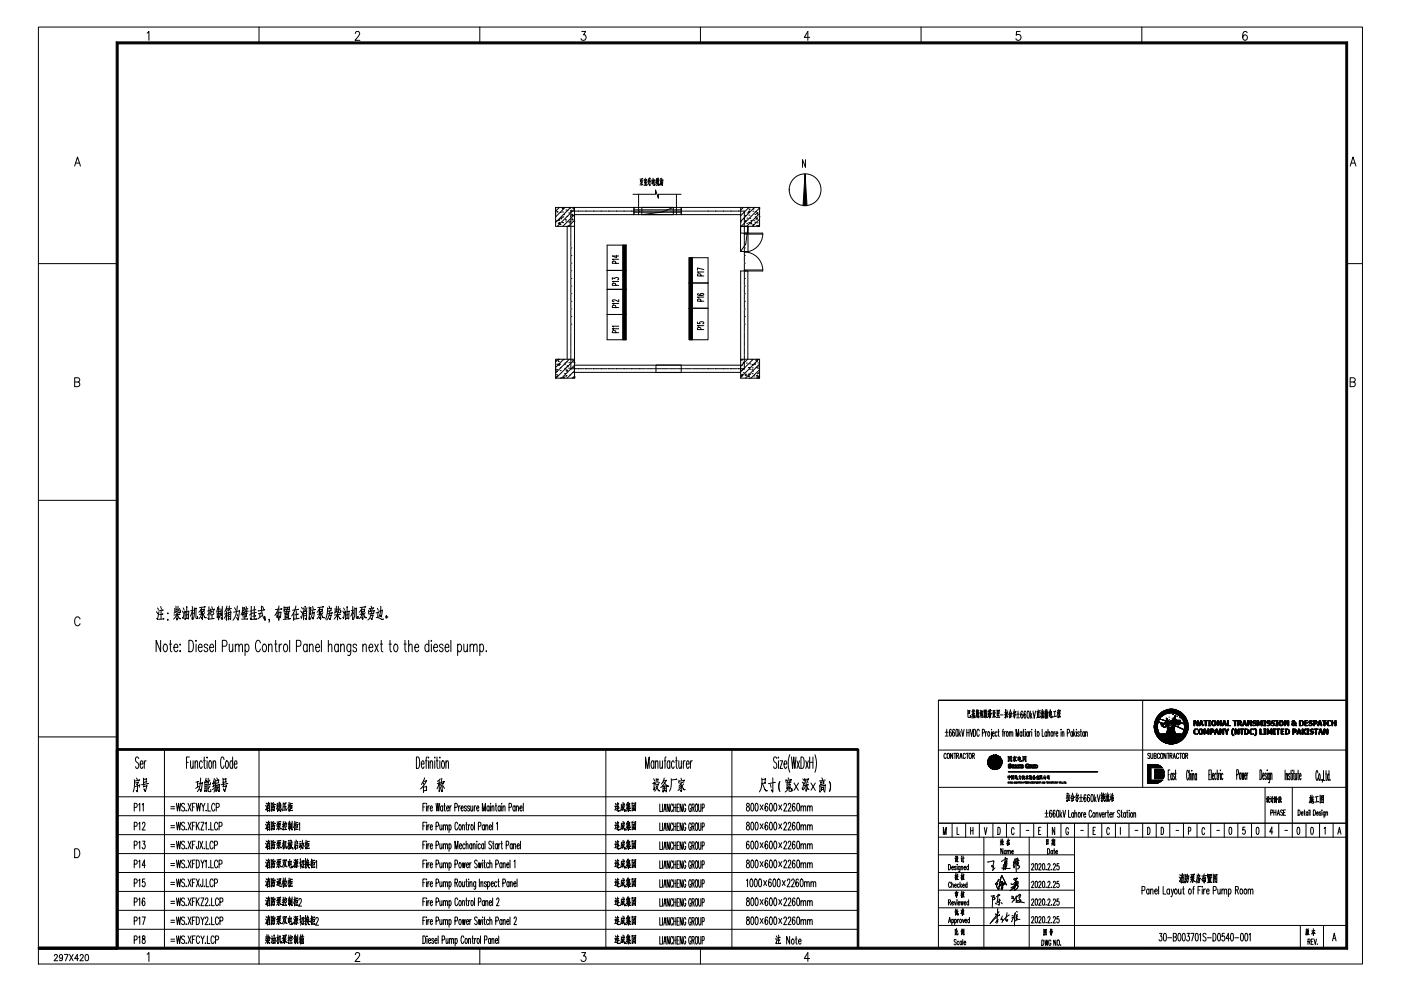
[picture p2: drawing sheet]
<svg xmlns="http://www.w3.org/2000/svg" width="420mm" height="297mm" viewBox="0 0 420 297" stroke-linecap="round" stroke-linejoin="round" font-family="sans-serif">
<g fill="none" stroke="#000" stroke-width=".3">
<path d="M11.5 8.1h397.1v280.9h-397.1zM44.1 9.9l.6-.5v2.7M77.7 8.1v4.8M106.6 10.1l.4-.7h.4l.5 .5-.4 .9-1 1.3h1.4M143.9 8.1v4.8M174.5 9.4h1.1l-.6 1a.81 .81 0 0 1 .7 1.3 .81 .81 0 0 1-1.5-.1M210.1 8.1v4.8M242.8 11.2h-1.6l1.1-1.8v2.7M276.2 8.1v4.8M305.9 9.4h-1l-.1 1.2a.84 .84 0 0 1 1.2 0 .84 .84 0 0 1-.1 1.2 .84 .84 0 0 1-1.2-.2M342.4 8.1v4.8M374 9.8a.63 .63 0 0 0-1-.2l-.2 .3a1.76 1.76 0 0 0 .5 2.2 .76 .76 0 0 0 .9-.6 .76 .76 0 0 0-.6-.9 .76 .76 0 0 0-.9 .6"/>
<path d="M22.4 49.8l.8-2.7 .9 2.7M22.7 48.9h1.1M189.8 58.2h6.8v-1.3l.8 2.5v-1.2h6.9M191.5 58.2v6.2M192.3 53.7l-.3 .6 .6-.1M192.3 54.4v1M192.4 54l.3 .4M192.5 54.8l-.5 .1M192.6 53.6h.1l-.8 .1M192.7 55.4h-.8M193.2 53.7v.5M193.2 54l.7-.3-.1 .4"/>
<path d="M193.5 53.4v.3M193.5 54.3l-.2 .4 .5-.1M193.5 54.8v.7M193.6 54.4l.3 .4M193.7 54.2l-.4 .1M193.7 55.1h-.4M193.8 55.5l-.7 .1M194.4 54.3l.2 .3M194.5 54.1l.3-.1-.6 1.4M194.6 53.5l-.3 1.1M194.9 53.3v2.4v-.4M194.9 54.2l.3 .4"/>
<path d="M195.5 53.9l.1 1.2v-.2l.6-.1v-.9l-.7 .2M195.8 53.4l.1 2 .4 .2v-.5v.4M196 54.4l-.3 .1M196.9 53.5l-.2 .8 .3-.3-.3 .8 .3-.2M197 54.9l-.4 .3M197.1 54.3v.8M197.1 53.5v.7M197.1 54.4l.4-.1-.1 .8M197.2 53.4v.9M197.3 54.6l-.5 1.1M197.3 55l.1 .5h.3v-.4v.4M197.4 53.4l-.1 .8"/>
<path d="M197.4 53.9l.1 .4M197.7 53.7l-.3 .1M197.9 54.1l.2 .2M198 53.5l.2 .3M198.2 54.1l-.2 1.4-.1-.2M198.4 54h.4l-.2 1.6-.1-.3 .1 .3M198.5 53.4l-.3 1.1M198.5 54.3l-.3 .7 .4-.2M198.5 54.6l.1 .4M202.9 58.2v6.2M241.6 47.9v2.3l-.9-2.3v2.3M404.9 49.8l.9-2.7 .9 2.7"/>
<path d="M405.2 48.9h1.1M11.5 79h23.6M166.8 66.2h.1M167 63.4h.1M167 63.6h.1M167.1 66.1h.1M167.4 67l.4-.3 .1 .4zM167.5 65.9l.3-.1-.1 .3zM167.6 66.9h.1M167.8 62.2l-1.2 1.1M167.9 67.3h.1M168 63.7h.1"/>
<path d="M168.4 65.3l-.3 .3h.3M168.4 65.3v.3M168.5 66.7h.1M168.6 65.1h.1M168.6 62.5l.4-.2-.2 .3zM168.7 63.5h.1M168.7 66.7h.1M168.8 65h.1M169 64.3h.1M169.5 62.2l-2.9 2.8M169.5 65.8h.1M169.6 66.2h.1"/>
<path d="M169.8 62.9h.1M170 64.9h.1M170.1 63.1h.1M170.1 67.8v39.9M170.3 67.8l.3-.1v.1M170.5 66.5h.1M170.6 63.8h.1M170.7 66.8h.1M170.9 66.3h.1M171 62.2l.2 .1v-.1M171 64.8h.1M171.1 63.2h.1"/>
<path d="M171.1 62.2l-4.5 4.5M171.2 78.9h.1M171.2 76.6h.1M171.2 74.3h.1M171.2 65.1v.1M171.2 65.3v2M171.2 67.4v.1M171.2 67.6v1.9M171.2 69.7v.1M171.2 69.9v1.9M171.2 72h.1M171.2 72.2v1.9"/>
<path d="M171.2 74.5v1.9M171.2 76.8v1.9M171.2 79.1v1.9M171.2 63h.1M171.4 64.4l.3-.2v.3zM171.5 64.5h.1M171.7 65.6l.1 .3h-.3zM171.8 64.6h.1M172.1 62.2l-.3 .2 .5 .1-.1-.3M172.1 66.3h.1M172.3 62.2v51.2h-5.7v-5.7h5.7M172.3 67.8h-5.7v-5.6h61.2v5.6h-5.7"/>
<path d="M172.3 62.7l-5.2 5.1M172.3 66l-1.8 1.8M172.3 67.7l-.2 .1M173 63.3h-1.8v1.7M173.2 63.3h.1M173.4 63.3h1.9M175.5 63.3h.1M175.7 63.3h1.8M177.8 63.3h.1M178 63.3h1.8M180 63.3h.1M180.3 63.3h1.8"/>
<path d="M182.1 73.5h5.6v7.6h-5.6zM182.3 63.3h.1M182.5 63.3h1.9M184.6 63.3h.1M184.7 78.9l-.1-.5-.6-.1-.4 .2v.4h1.9M184.8 63.3h1.9M184.9 76.5v.7l-1.3-.5h1.9M185.5 77.7h-1.9l.4 .3M186.8 73.5v28.3M186.9 63.3h.1M187.1 63.3h1.9M189.2 63.3h.1"/>
<path d="M189.4 63.3h1.9M190.1 62.2v2.1M190.1 63.6h14.2M190.1 62.9h14.2M191.5 63.3h.1M191.7 63.3h1.9M192.5 62.2h9.4v2.1h-9.4zM193.8 63.3h.1M194 63.3h1.9M196 63.3h.1M196.3 63.3h1.9M198.3 63.3h.1"/>
<path d="M198.5 63.3h1.9M200.6 63.3h.1M200.8 63.3h1.9M201.9 62.2l-3.4 1.4-6 .7M202.9 63.3h.1M203.1 63.3h1.9M204.3 62.2v2.1M205.2 63.3h.1M205.4 63.3h1.9M206.7 77.2h5.6v15.2h-5.6zM207.5 63.3h.1M207.6 77.2v24.6"/>
<path d="M207.7 63.3h1.9M209.8 63.3h.1M210 63.3h1.9M212.1 63.3h.1M212.3 63.3h1.9M214.4 63.3h.1M214.5 63.3h2M216.7 63.3h.1M216.9 63.3h1.8M218.9 63.3h.1M219.2 63.3h1.8M221.2 63.3h.1"/>
<path d="M221.4 63.3h1.8v1.7M222.1 67.8h2.2v7.6h-2.2zM222.1 62.2v7.7h6.6v.3M222.1 64.3h-49.8l-3.5 3.5M222.2 66.5h.1M222.9 62.2l-.8 .8M223 65.5l.3-.1-.1 .3zM223.1 63.8h.1M223.2 78.9h.1M223.2 76.6h.1M223.2 74.3h.1M223.2 65.1v.1"/>
<path d="M223.2 65.3v2M223.2 67.4v.1M223.2 67.6v1.9M223.2 69.7v.1M223.2 69.9v1.9M223.2 72h.1M223.2 72.2v1.9M223.2 74.5v1.9M223.2 76.8v1.9M223.2 79.1v2.1M223.2 70.2h5.5M223.4 66.4h.1"/>
<path d="M223.4 64.6h.1M223.6 66.1h.1M223.9 67h.1M224 65.4h.1M224.1 63.8h.1M224.1 62.3h.1M224.2 62.2h.2M224.3 67.8v2.1M224.3 67.8l-.7 5.4-1.5 2.2M224.5 63.7h.1M224.5 66.7h.1M224.6 64.5h.1"/>
<path d="M224.6 62.2l-2.5 2.5M224.7 62.8h.1M224.7 62.3h.1M224.7 63.2v.3h-.2zM224.9 65.4h.1M225.1 67l.3-.2v.3zM225.2 66.1h.1M225.8 67.4l.3-.1-.1 .3zM225.8 63.3h.1M225.8 62.6h.1M226.1 66.2h.1M226.3 62.2l-4.2 4.1"/>
<path d="M226.4 66.6h.1M226.4 64.2h.1M226.5 65h.1M226.5 63.4h.1M226.7 65.6l.4-.3v.4zM226.9 67.6h.1M226.9 64l.3-.1v.3zM227 63.7h.1M227.1 66.8h.1M227.4 67.8h.1M227.6 62.4h.1M227.6 65h.1"/>
<path d="M227.8 62.3l-5.5 5.5M227.8 64l-3.9 3.8M227.8 65.7l-2.2 2.1M227.8 67.3l-.5 .5M228.8 70.1a5.5 5.5 0 0 1-5.6 5.4 5.5 5.5 0 0 1 5.6 5.4M403.9 79h4.7M171.2 97.2h.1M171.2 94.9h.1M171.2 92.6h.1M171.2 90.3h.1M171.2 88h.1M171.2 85.8h.1"/>
<path d="M171.2 83.5h.1M171.2 81.2h.1M171.2 81.4v1.9M171.2 83.7v1.8M171.2 86v1.8M171.2 88.3v1.8M171.2 90.5v1.9M171.2 92.8v1.9M171.2 95.1v1.9M171.2 97.4v1.9M171.2 99.5h.1M171.2 99.7v1.9"/>
<path d="M182.1 81.1h5.6v5.6h-5.6zM182.1 86.7h5.6v15.1h-5.6zM182.1 94.3h5.6M183.6 83.8v-.5l.8 .2a.57 .57 0 0 1 .6-.3 .57 .57 0 0 1 .5 .6h-.3M184.7 99.7l-.1-.5-.6-.1-.4 .2v.4h1.9M184.7 92.2l-.1-.6h-.9l-.1 .6h1.9M184.7 85.5l-.1-.5-.6-.1-.4 .2v.4h1.9M185.5 98.5h-1.9l.4 .2M185.5 97.8h-1.9l.4 .2M185.5 91h-1.9l.4 .2M185.5 89.8v.7l-1.1-.6h-.7l-.1 .3 .5 .2M185.5 84.4h-1.9l.4 .2"/>
<path d="M206.7 92.4h5.6v9.4h-5.6zM206.7 84.8h5.6M209.2 96.5v.5h.7a.61 .61 0 0 1 .5-.7 .61 .61 0 0 1 .7 .4l-.4 .4M209.5 88l-.3 .2a1.55 1.55 0 0 0 1.9 .1 .59 .59 0 0 0-.6-.3 .59 .59 0 0 0-.5 .4l.4 .1M210.2 98.8l-.1-.6h-.6l-.3 .2v.4h1.9M210.2 90.3l-.1-.6-.6-.1-.3 .3v.4h1.9M210.2 82.7l-.1-.5-.6-.1-.3 .2v.4h1.9M211.1 97.6h-1.9l.3 .2M211.1 89.1h-1.9l.3 .2M211.1 81.5h-1.9l.3 .2M211.1 80.8l-1.9-.5v.7M223.2 97.2h.1"/>
<path d="M223.2 94.9h.1M223.2 92.6h.1M223.2 90.3h.1M223.2 88h.1M223.2 85.8h.1M223.2 83.5h.1M223.2 81.2h.1M223.2 81.4v1.9M223.2 83.7v1.8M223.2 86v1.8M223.2 88.3v1.8M223.2 90.5v1.9"/>
<path d="M223.2 92.8v1.9M223.2 95.1v1.9M223.2 97.4v1.9M223.2 99.5h.1M223.2 99.7v1.9M223.2 80.9h5.5M224.3 81.2v26.5M228.7 80.9v.3h-6.6v32.2h5.7v-5.7h-5.7M22.4 114.5h1a.71 .71 0 0 1 .5 .7 .71 .71 0 0 1-.5 .7h-1v-2.7h1l.4 .3 .1 .5-.5 .5M166.6 110.8l.1-.2 .1 .3h-.2M166.7 108.1h.1M166.8 112.9h.1"/>
<path d="M166.9 112.3h.1M166.9 111.3h.1M166.9 110.7h.1M167 109.2h.1M167.1 112.6h.1M167.3 107.8l.3-.1-.1 .3zM167.4 107.7l-.8 .7M167.4 109.3l.4-.3v.4zM167.4 109.4h.1M167.4 108.4h.1M167.5 107.7h.1M167.9 109.2h.1"/>
<path d="M168 111.1h.1M168 110.2h.1M168.1 113.3h.1M168.9 113.1l.3-.1v.3zM169 107.8h.1M169 107.7l-2.4 2.4M169.2 109.2h.1M169.3 112h.1M169.3 110.4h.1M169.4 108.8h.1M169.6 112.8h.1M169.6 110.9h.1"/>
<path d="M169.8 112.6h.1M169.9 108.4h.1M170.1 109.7l.3-.1-.1 .3zM170.1 110.9l.1 .3h-.3zM170.5 110.3h.1M170.6 108.7h.1M170.7 107.7l-4.1 4.1M170.9 112.4h.1M171 110.6h.1M171.2 108.8v1.7h1.8M171.2 101.8h.1M171.2 102v1.9"/>
<path d="M171.2 104v.1M171.2 104.3v1.9M171.2 106.3v.1M171.2 106.5v1.9M171.2 108.6v.1M171.5 107.9h.1M171.6 113.2h.1M171.7 111.7h.1M171.7 110.1h.1M171.8 108.5h.1M172.1 112.8h.1M172.2 110.5h.1"/>
<path d="M172.2 108.8h.1M172.2 113.2h.1M172.3 107.8l-5.6 5.6M172.3 111.6h49.8v-2.1h-49.8l-3.9 3.9M172.3 111.2l-2.2 2.2M172.3 112.8l-.6 .6M173.2 110.5h.1M173.4 110.5h1.9M175.5 110.5h.1M175.7 110.5h1.8M177.8 110.5h.1M178 110.5h1.8"/>
<path d="M180 110.5h.1M180.3 110.5h1.8M182.3 110.5h.1M182.5 110.5h1.9M184.6 110.5h.1M184.8 110.5h1.9M186.9 110.5h.1M187.1 110.5h1.9M189.2 110.5h.1M189.4 110.5h1.9M191.5 110.5h.1M191.7 110.5h1.9"/>
<path d="M193.8 110.5h.1M194 110.5h1.9M196 110.5h.1M196.3 110.5h1.9M196.7 109.4h7.6v2.3h-7.6zM198.3 110.5h.1M198.5 110.5h1.9M200.6 110.5h.1M200.8 110.5h1.9M202.9 110.5h.1M203.1 110.5h1.9M205.2 110.5h.1"/>
<path d="M205.4 110.5h1.9M207.5 110.5h.1M207.7 110.5h1.9M209.8 110.5h.1M210 110.5h1.9M212.1 110.5h.1M212.3 110.5h1.9M214.4 110.5h.1M214.5 110.5h2M216.7 110.5h.1M216.9 110.5h1.8M218.9 110.5h.1"/>
<path d="M219.2 110.5h1.8M221.2 110.5h.1M222.2 112.6l.4-.4 .1 .4zM222.3 112.6h.1M222.3 111h.1M222.4 109.5h.1M222.5 107.9h.1M222.5 107.7l-.4 .4M222.6 110.7h.1M222.9 110.7h.1M222.9 111.7h.1M223.1 108.6v.3l-.3-.1z"/>
<path d="M223.2 108.8v1.7h-1.8M223.2 101.8h.1M223.2 102v1.9M223.2 104v.1M223.2 104.3v1.9M223.2 106.3v.1M223.2 106.5v1.9M223.2 108.6v.1M223.5 112.4l.2-.3 .1 .3zM223.5 112.6h.1M223.9 108.8h.1M224.2 107.7l-2.1 2.1"/>
<path d="M224.4 112.1h.1M224.4 112.8l.3-.2v.3zM224.5 110.2h.1M224.6 110.2h.1M224.7 112.3h.1M224.7 113.4h.1M224.8 110.7h.1M224.9 109.1h.1M225.4 107.8h.1M225.5 110.8h.1M225.6 112h.1M225.6 109.3l.3-.1-.1 .3z"/>
<path d="M225.6 110.3h.1M225.7 111.2h.1M225.9 107.7l-3.8 3.7M226.1 112.7h.1M226.4 108.9l.1 .3-.3-.1zM226.8 110.1h.1M226.9 108.4h.1M226.9 107.7l-.2 .3h.4v-.3M227 110.3h.1M227.1 112.4l.1 .3h-.3zM227.2 111.9h.1M227.2 110.3h.1"/>
<path d="M227.3 108.8h.1M227.3 111.7h.1M227.3 109.7h.1M227.3 113.4l.4-.4v.4M227.5 112.9h.1M227.5 107.7l-5.4 5.4M227.8 109.1l-4.2 4.3M227.8 110.8l-2.6 2.6M227.8 112.5l-.9 .9M404.9 114.5h1a.71 .71 0 0 1 .6 .7 .71 .71 0 0 1-.6 .7h-1v-2.7h1l.4 .3 .1 .5-.5 .5M11.5 150h23.6M403.9 158.2v126"/>
<path d="M24 185.5a.83 .83 0 0 0-1-.6 .83 .83 0 0 0-.6 1v.6a.83 .83 0 0 0 .6 1.1 .83 .83 0 0 0 1-.7M46.9 183.3l.3 .7M47.2 182.2l.3 .7M47.7 183.3l-.5 2.4-.2-.4M48.2 181.8l.2 .8M48.2 191.9v3.5l-1.4-3.5v3.5M48.3 183v2.6M48.7 184.1h.2l-1.1 .1M48.8 182.9h.2l-1.2 .1M49 185.5h.2l-1.6 .2M49.2 193.2l.2-.1a1.23 1.23 0 0 1 .8 1.1 1.23 1.23 0 0 1-.8 1.2l-.5-1zM50.3 183.7v.3z"/>
<path d="M50.3 185.6v.3zM50.8 193.1h.7M51.1 191.9v2.8l.1 .5 .4 .2M52.2 194h1.1l-.3-.9a1.21 1.21 0 0 0-.9 1.1 1.21 1.21 0 0 0 .9 1.2l.3-.6M52.4 182.4l.1 1.2M52.7 181.7l.1 1.7M53 184.3l-.9 1.3M53.1 183.7v2.1v-.5M53.2 182.6l-.4 .1M53.2 183.2l-1 .6M53.2 184.3l.6 1.1h.3l-.4-.1M53.4 181.7v1.9h.6l.1-.7v.6"/>
<path d="M53.7 184.2l.3-.1-1.8 .2M53.9 182.4l-.5 .6M54 193.1v.3zM54 195v.4zM54.7 183.2l.3 .6M54.9 182.2l.3 .6M55.3 183.4l-.4 2-.2-.4M55.5 183.1v2.6v-.3l.9-.1 .1 .3 .1-2.5-1.1 .4M56 181.8v3.6M56.4 184.2l-.8 .1M56.6 191.9h.7a2.42 2.42 0 0 1 0 3.5h-.7zM57.7 181.8v3.9v-.6"/>
<path d="M57.7 183.4l.3 .6M57.7 183.2l-.6 1.5M58.1 182.9l-.9 .1M58.3 182.2v1.8l-.5 1.7M58.3 182.5l.6-.1-.1-.2v2.9l.2 .3h.3l-.1-.7v.7M58.8 191.9v.3zM58.8 193.1v2.3M59.5 194h1.1l-.1-.6-.3-.3a1.23 1.23 0 0 0-.7 1.1 1.23 1.23 0 0 0 .7 1.2l.4-.6M59.8 184.2l.8-.2-1 1.4M60.3 182.7v.9v-.2l1-.2v-.7l-1 .3M60.5 182.1l-.9 1.4M60.7 183.4v2.2l-.3-.5 .3 .5"/>
<path d="M60.7 183.7l.7 1.4 .4 .1-.5-.3M61.3 181.9h.3l-1.7 .2M61.3 183.6l-.3 .6M62.3 193.5l-.4-.4-.6 .1-.1 .3 .3 .5 .7 .4a.61 .61 0 0 1 0 .7 .61 .61 0 0 1-.6 .3l-.4-.6M62.7 181.8v3.9l-.3-.4 .3 .3M62.9 194h1.2l-.1-.6-.3-.3a1.21 1.21 0 0 0-.8 1.1 1.21 1.21 0 0 0 .8 1.2l.4-.6M62.9 183l-.6 .2M62.9 183.6l-.7 .7M63.2 182.5l-.2 .9M63.2 182.8l1.1-.1-.1-.2-.1 .7M63.4 183.2l-.4 .9M63.5 181.8l.2 .7"/>
<path d="M63.6 184.3v1.1M63.8 183.3l.3 .7M64 185.4h.2l-1.3 .1M64 184.2l-.8 .1M64.6 191.9v3.5M65.1 183.8l.1 1.4v-.4M65.2 184.1l.8-.3-.1 1.3-.2-.4 .2 .3M65.2 182.1l-.2 1.1M65.6 181.7v4.1v-.4M66 183.2h.2l-1.3 .2M66 182.5l-.8 .2M66.3 182.5v2.1v-.6"/>
<path d="M66.6 181.7v4l-.3-.5 .3 .4M66.7 193.7h.9a1 1 0 0 0 0-1.8h-.9v3.5M67.9 183.2v2.7v-.6M67.9 184.1l-.7 1.2M67.9 184.2l.3 .4M68 182.5l.1 .5M68 181.6l-.6 1.8M68.3 183.8l-1 .3M68.5 183.5v2.3v-.2l.5-.2 .2 .3v-2.3l.1 .1-.8 .2M68.5 182.4l-.7 .1M68.7 193.1l.1 2.1 .5 .2 .5-.7M68.8 181.6l-.3 1.6"/>
<path d="M68.8 182.5l.2 .7M69 184.1l-.5 .2M69 184.8l-.5 .1M69.4 182.4l-.7 .1M69.8 193.1v2.3M70.1 183.5l1.7-.5-.4 2.9-.4-.8M70.4 182.1l.2 .8M70.6 193.7l.5-.6 .4 .1 .2 2.2M70.6 193.1v2.3M71 184l.2 .6M71 185.2l.4 .6M71.2 181.6l-.2 1.3a5.4 5.4 0 0 1-1.2 3"/>
<path d="M71.7 193.7l.4-.6 .5 .1 .1 2.2M72.5 185.6l1.8-.1-.2 .1M72.8 182l-.1 1.2-.4 1.1M72.8 183.4l.1 1.1v-.3l.3-.1 .1-.6-.5 .1M72.8 182.3l.5-.2-.1 .8-.5 .1M73.4 184.2v1.4M73.5 193.5l.4-.4a1.23 1.23 0 0 1 .8 1.1 1.23 1.23 0 0 1-.8 1.2l-.4-.6M73.5 193.1v3.4M73.6 182.7l.1 .5M73.7 184.9l.3-.1-1.2 .1M73.8 181.8l.1 .5M73.8 183.3v1.3v-.4"/>
<path d="M74 182.7v.5M74.3 183.8l-.8 .1M74.3 182.4l-.9 .2M74.5 183.2l-1.1 .2M75.4 181.8l-.1 3.9-.2-.4 .2 .4M75.6 183l-.6 .2M75.6 183.7l-.8 .6M76.2 181.8v1.9M76.2 184v1.6M76.5 184.6h.2l-.9 .1M76.7 185.6l.3-.1-1.4 .2M76.8 182.7l-1 .2"/>
<path d="M76.9 183.5l-1.2 .3M77.5 184l.9-.2h-.5v1.2M78.1 192.7a.7 .7 0 0 0-.3-.6 .7 .7 0 0 0-.8 0 2.82 2.82 0 0 0 .2 3.3 .79 .79 0 0 0 .9-.9M78.4 181.6v1.1a5.3 5.3 0 0 0 1.1 3.2l-.1-1.2 .1 1.2M78.6 184.6l-1.3 .9M78.7 181.8l.3 .6M79 193.2l.2-.1a1.23 1.23 0 0 1 .7 1.1 1.23 1.23 0 0 1-.7 1.2l-.5-1zM79.1 182.8h.3l-1.9 .3M80.5 193.7l.5-.6 .5 .1 .1 2.2M80.5 193.1v2.3M80.8 185.7l-.1 .2-.1-.2 .1-.1-.1 .9M82.4 193.1h.7"/>
<path d="M82.7 191.9v2.8l.1 .5 .3 .2M83.1 183.5v1.7v-.6M83.1 183.8l1.1-.4-.2 1.8-.2-.5 .3 .4M83.6 183v2.9v-.6M83.7 181.6l-.3 1.1-1 1.8M83.7 193.1v2.3M84.3 182.5h.3l-2 .2M84.5 193.1l-.5 .1-.3 .8M85.2 181.8v1.2v-.2l1.6-.1v-.8l-1.6 .2M85.3 193.2l.2-.1a1.21 1.21 0 0 1 .8 1.1 1.21 1.21 0 0 1-.8 1.2l-.5-1zM85.7 182.2l.1 .5M86 182.8v1"/>
<path d="M86 185.1h.3l-.8 .1M86.1 184.2h.2l-.8 .1M86.2 182.1v.6M86.2 184.6l-.7 .2M86.5 185.6l.1-2-1.1 .3-.1-.2 .1 1.9M86.7 183.2h.3l-1.9 .2M86.9 185.5l.2-.1-2.1 .3M86.9 191.9v3.5M88.1 183.7v2.2v-.6M88.7 181.6l-.4 1.5-.8 1.5M88.8 183l.1 2.4M88.9 193.7l1.2-.2 .2-.4-.2-1-1.2-.2v3.5"/>
<path d="M89.3 182.7h.3l-1.9 .2M89.3 184.1h.2l-1.2 .2M89.4 185.4h.3l-1.4 .2M90.2 183.2l.3 .4M90.4 182.1l.3 .4M90.8 183.4l-.4 1.9-.2-.4M91 182.2l.2 .6M91 183v2.8l.1-.5M91.1 183.3l.9-.1-.1 2.5-.3-.4 .3 .4M91.5 181.7v1.6M91.7 184.5l-.6 .1M91.7 183.9l-.6 .1"/>
<path d="M92 182.1l-.3 .9M92.1 193.5l-.4-.4h-.3l-.4 .9 .1 .8 .3 .6h.3l.4-.6M92.1 193.1v2.3M92.7 181.9l.1 3.8v-.8M92.8 182.3l.5-.1-.2 2-.3-.3 .3 .2M92.8 193.7l.5-.6 .5 .1 .1 2.2M92.8 193.1v2.3M93.7 183.8l.6-.2-.1-.1-.3 2-.2-.5 .2 .4M93.7 181.8l.2 .7M93.8 183l-.4 1.8-.4 .9M94.2 182.8l.4-.1-1.3 .2M94.7 194h1.1l-.4-.9a1.23 1.23 0 0 0-.8 1.1 1.23 1.23 0 0 0 .8 1.2l.4-.6"/>
<path d="M95.2 184.2l.8-.2-.9 1.4M95.8 182.7v.9v-.2l.9-.2v-.7l-.9 .3M95.9 182.1l-.9 1.4M96.2 183.4l-.1 2.2-.3-.5 .3 .5M96.2 183.7l.7 1.4 .3 .1-.5-.3M96.4 191.9v3.5M96.8 181.9h.3l-1.8 .2M96.8 183.6l-.4 .6M98.2 182.2l-.1 1.8-.4 1.6M98.3 182.5l1.1-.1-.1 .6-1.1 .2M98.5 193.7l.4-.6 .5 .1 .1 2.2M98.5 191.9v3.5"/>
<path d="M98.7 181.7l.1 .5M98.7 184.5l.7-.1-.5 1.3-.1-.4 .1 .4M98.8 183.2l.1 .6M98.8 184l-.4 1.3-.4 .5M99.4 183.8l.3-.1-1.4 .3M100.5 182.4v1.2M100.8 181.7l.1 1.7M101 184.3l-.8 1.3M101.2 183.7v2.1v-.5M101.3 182.6l-.3 .1M101.3 184.3l.6 1.1h.4l-.5-.1M101.3 183.2l-1 .6"/>
<path d="M101.5 181.7v1.9l.7-.1v-.6v.6M101.5 193.5l-.4-.4h-.3l-.5 .9 .1 .8 .4 .6h.3l.4-.6M101.5 193.1v2.3M101.8 184.2l.3-.1-1.8 .2M102 182.4l-.5 .6M102.2 193.7l.5-.6 .4 .1 .2 2.2M102.2 193.1v2.3M102.8 183.2l.3 .6M103 182.2l.3 .6M103.4 183.4l-.4 2-.2-.4M103.5 183.1l.1 2.6v-.3l.9-.1 .1 .3 .1-2.5-1.1 .4M104.1 181.8v3.6"/>
<path d="M104.5 184.2l-.8 .1M105.2 193.1v2.6l-.4 .8-.5-.2M105.2 193.5l-.4-.4a1.23 1.23 0 0 0-.8 1.1 1.23 1.23 0 0 0 .8 1.2l.4-.6M105.8 181.8v3.9v-.6M105.8 183.4l.3 .6M105.8 183.2l-.6 1.5M106.2 182.9l-.9 .1M106.4 182.2v2.1l-.4 1.4M106.4 182.5l.6-.1-.1-.2-.1 2.9 .2 .3h.4v-.7l-.1 .7M106.9 193.5l-.3-.4-.6 .1-.1 .3 .1 .4 .8 .5v.8l-.5 .2-.4-.6M107.9 184.2l.8-.2-1 1.4M108.4 182.7v.9v-.2l1-.2-.1-.7-.9 .3"/>
<path d="M108.6 182.1l-.9 1.4M108.8 193.7l.5-.6 .5 .1 .1 2.2M108.8 193.1v2.3M108.8 183.4v2.2l-.3-.5 .3 .5M108.8 183.7l.7 1.4 .4 .1-.5-.3M109.4 181.9h.3l-1.8 .2M109.5 183.6l-.4 .6M110.6 182.9l-.2 1M110.6 183.3l1.7-.3-.2 .5M110.7 194h1.1l-.1-.6-.3-.3a1.23 1.23 0 0 0-.8 1.1 1.23 1.23 0 0 0 .8 1.2l.4-.6M111 182.5l.1 .7M111.2 184.5l.7-.2-.4 1.4-.2-.4 .2 .4"/>
<path d="M111.3 184a2.44 2.44 0 0 1-1 1.8M111.3 181.7l.1 .5M111.3 183.2l.1 .5M111.6 182.4l-.1 .7M111.9 183.8h.2l-1.5 .3M111.9 182.2h.2l-1.4 .2M112.4 193.1l1.1 2.3M112.8 183.7l.7-.2-.3 1.6M112.8 185.1h.5l1.3 .6 .4-.2-.5 .1M113.2 182.4l.2 .5M113.5 193.1l-1.1 2.3M113.7 183.2l1-.3-.4 2-.2-.4 .2 .4"/>
<path d="M114 193.1h.7M114.1 181.7l-.1 2.3-.4 1M114.3 191.9v2.8l.1 .5 .5 .2M116 184.9h.1M116.7 193.1h.7M117 191.9v2.8l.1 .5 .4 .2M118.4 193.2l.1-.1a1.21 1.21 0 0 1 .8 1.1 1.21 1.21 0 0 1-.8 1.2l-.4-1zM121.2 193.1h.7M121.5 191.9v2.8l.1 .5 .4 .2M122.6 193.7l.4-.6 .5 .1 .1 2.2M122.6 191.9v3.5M124.4 194h1.2l-.1-.6-.3-.3a1.21 1.21 0 0 0-.8 1.1 1.21 1.21 0 0 0 .8 1.2l.4-.6"/>
<path d="M128.6 193.5l-.4-.4a1.23 1.23 0 0 0-.8 1.1 1.23 1.23 0 0 0 .8 1.2l.4-.6M128.6 191.9v3.5M129.4 191.9v.3zM129.4 193.1v2.3M130 194h1.2l-.4-.9a1.23 1.23 0 0 0-.8 1.1 1.23 1.23 0 0 0 .8 1.2l.4-.6M132.9 193.5l-.4-.4-.6 .1-.1 .3 .3 .5 .7 .4a.6 .6 0 0 1 0 .7 .6 .6 0 0 1-.6 .3l-.4-.6M133.5 194h1.1l-.1-.6-.3-.3h-.3l-.3 .4v1.3l.3 .6h.3l.4-.6M135.2 191.9v3.5M137.2 193.5l.5-.4a1.23 1.23 0 0 1 .7 1.1 1.23 1.23 0 0 1-.7 1.2l-.5-.6M137.2 193.1v3.4M139.1 193.1l.1 2.1 .5 .2 .5-.7M140.2 193.1v2.3"/>
<path d="M141 193.7l.4-.6 .5 .1 .1 2.2M141 193.1v2.3M142 193.7l.5-.6 .5 .1 .1 2.2M143.9 193.5l.4-.4h.3l.4 .9-.1 .8-.3 .6h-.3l-.4-.6M143.9 193.1v3.4M145.8 195v.4l.1-.2M283.5 219.5h.9M283.9 218.6v1.8M285.3 218.9l-.3-.3a1.78 1.78 0 0 0 .1 2.1 .88 .88 0 0 0-.1-1.3l-.3 .6M286.3 218.9l-.3-.3a1.7 1.7 0 0 0 0 2.1 .69 .69 0 0 0 .3-.7 .69 .69 0 0 0-.5-.5l-.1 .5M286.8 218.7l.2-.1 .2 .4v1.3l-.2 .4-.3-.4zM287.6 218.6v2.1"/>
<path d="M287.8 219.9l.3 .8M288 219.3l-.4 1M288.4 218.6l.4 2.1 .3-2.1M289.9 218.6v2.1M289.9 219.6h.7M290.2 212.8l.1 2.2h.7v-.6v.6M290.3 213.1l.6-.1-.1 .8-.5 .1M290.5 213.1v.7M290.6 218.6v2.1M291 218.6l.4 2.1 .4-2.1M291.7 212.7l.1 1.4-.5 .8M291.9 214.3v.8"/>
<path d="M291.9 213.4l-.1 .1M291.9 213.7h-.1M292 214l.4 .8-.2-.1M292 214.7h-.3M292 218.6h.3a1.95 1.95 0 0 1 0 2.1h-.3zM292.1 212.7v1.3M292.2 213.1l-.7 .1M292.2 215.1l-.7 .1M292.3 213.9l-.9 .3M292.9 212.8v1.6M292.9 214.6l-.3 .5M293 214.5l.1 .3"/>
<path d="M293 213.9h-.1M293 213.6h-.1M293.1 212.7v1.6M293.2 214.3l-.5 .1M293.2 213.2l-.5 .1M293.3 213v1.4l-.3 .7M293.5 213.7v1.5v-.4M293.5 213.7l-.2 .1M293.5 212.8l-.2 .4M293.7 219.1l-.2-.5a1.32 1.32 0 0 0 0 2.1l.2-.5M294.1 212.8v1.8M294.2 213.8l-.3 .1"/>
<path d="M294.3 214.4l-.5 .4M294.3 213l.1 1.7-.1-.3 .5-.1v-1.2l-.5 .1M294.4 213.8h.1M294.6 219.7l.5-.1 .1-.6-.2-.4h-.4v2.1M294.7 214.9h.2l-.8 .1M295.1 212.8l.1 1 .4-.2v-.7l-.5 .1M295.1 214.6v.5M295.2 213.2l.1 .2M295.2 214.5v.5M295.3 214.5l.1 .4M295.4 213v1.3M295.4 214.4l.1 .4"/>
<path d="M295.5 213.1l-.1 .3M295.5 214.2l-.4 .2M295.5 213.9l-.4 .1M295.6 219.3v1.4M295.8 212.8l-.3 2.4M295.8 213.9l.2 1.1h.1l-.2-.2M295.9 213.1l.1 .3M296 219.3l-.4 .6M296 213.7l-.4 .2M296.3 219.4a.7 .7 0 0 1 .6 .6 .7 .7 0 0 1-.3 .7l-.4-.3zM296.4 213.8l-.1 .5 .1-.3 .9-.2-.1 .3M296.5 214.2l.1 .7-.1-.2"/>
<path d="M296.6 214.4l.5-.2-.1 .7M296.6 212.7l.1 .7M296.7 213.6v.3M296.8 213.2v.2M296.8 214v1.3v-.4M297 212.7l-.1 .7M297 213.6l-.1 .3M297.1 213.4l-.6 .2M297.2 213l-.8 .1M297.3 218.6v.2zM297.3 219.3v1.8l-.2 .3M297.6 219.9h.6l-.1-.5a.69 .69 0 0 0-.6 .5 .69 .69 0 0 0 .2 .7l.3 .1 .2-.3"/>
<path d="M297.7 213.6l.2 .8M298 213v1.9M298.2 213v1.9M298.4 214.9l.2-.1-1 .2M298.4 213.5l-.2 .8M298.4 212.9l-.7 .1M299 212.8v1.3l.6-.2 .1-1.1-.7 .2M299 219.6l-.1-.2a.69 .69 0 0 0-.6 .5 .69 .69 0 0 0 .3 .7l.2 .1 .2-.3M299.3 219.3h.3M299.3 213v2M299.4 218.6v1.7l.3 .4M299.5 214.4l-.5 .1"/>
<path d="M299.5 213.4h-.3M299.8 215h-.1M299.8 215h-1M300 214.3h.8M300.6 219.3h.3M300.9 218.6l-.2 .4v1.7M301.2 219.3v1.4M301.5 212.7v2.4M301.5 219.3l-.2 .1-.1 .5M301.7 213.4l-.4 .2M301.7 213.8l-.4 .5M301.8 213.8l.1 .8"/>
<path d="M301.9 212.8l.1 .5M301.9 219.4a.69 .69 0 0 1 .6 .5 .69 .69 0 0 1-.2 .7 .69 .69 0 0 1-.6-.5 .69 .69 0 0 1 .2-.7zM302.1 213.6l-.1 1.3M302.1 213.4l-.3 .2M302.2 214.9l-.5 .1M302.7 219.7l.2-.4 .2 .1 .1 1.3M302.7 219.3v1.4M302.8 214.2v1l.4-.3v-.7l-.4 .2M303 212.7l-.5 1.5M303 213l.6 1-.3-.2M303.1 213.8l-.3 .1M303.2 219.7l.2-.4 .3 .1v1.3"/>
<path d="M304 213.4l.7-.1-.2 .4M304.1 213.9l-.3 .9M304.2 212.7l-.3 1.2M304.3 213.4l-.1 1.8M304.4 214l.3 .6M304.9 214.1h.8M304.9 215.2h.8M305.3 213.1v1.9M306.5 219.6l-.1-.2a.7 .7 0 0 0-.6 .6 .7 .7 0 0 0 .3 .7l.4-.3M306.5 219.3v1.4M306.7 213.5l-.2-.4a1.77 1.77 0 0 0 0 2.2 .68 .68 0 0 0 .3-.7 .68 .68 0 0 0-.5-.5l-.2 .5M306.8 219.3h.3"/>
<path d="M306.9 218.6v1.7l.3 .4M307.5 218.6v.2zM307.5 219.3v1.4M307.6 213.5l-.1-.4a1.77 1.77 0 0 0-.1 2.2 .87 .87 0 0 0-.1-1.3l-.2 .6M308.2 213.3l.1-.2a1.7 1.7 0 0 1 0 2.2l-.3-.9zM308.4 219.6l-.1-.2a.69 .69 0 0 0-.6 .5 .69 .69 0 0 0 .3 .7l.2 .1 .2-.3M308.4 219.3v1.4M308.7 219.3v1.4M309 213.1v2.2M309.1 219.3l-.2 .1-.2 .5M309.2 214.5l.3 .8M309.4 218.6v.2z"/>
<path d="M309.4 219.3v1.4M309.5 213.9l-.5 1M309.8 213.1l.4 2.2 .4-2.2M310.3 219.3h.4M310.5 218.6v1.7l.2 .4M311.1 213.6v1.5M311.1 213.7l.5-.1-.1 1.4M311.1 219.4a.7 .7 0 0 1 .7 .6 .7 .7 0 0 1-.4 .7l-.3-.3zM311.4 212.8l-.1 .8M311.4 214.6l-.3 .1M311.4 214.3l-.3 .1M311.4 213.9l-.3 .1"/>
<path d="M311.7 213.1l-.8 .2M311.7 215l-.8 .2M312.1 213.6l.1 .3M312.1 212.9l.2 .4M312.3 213.6l-.1 1.4-.1-.2M312.5 214.1l-.3 1.2M312.5 218.6v2.1h.6M312.6 212.6l.1 .4M312.7 214v1.2v-.4M312.7 213.3l-.2 .6 .4-.2-.1-.2 .2 .4M312.8 214l.1 1.2 .2-.1v-.5M313.1 213.1l-.7 .2"/>
<path d="M313.5 212.7l-.2 1.4 .4-.2M313.5 213.5l.1 1.8-.1-.2M313.7 214.3l-.4 .3M313.7 213.8v1.3M313.7 213.2l-.4 .1M313.8 213.9l.1-.1v1.4l-.1-.2M313.9 214.2l-.2 .1M313.9 214.6h-.1M313.9 212.6l-.3 1.2M313.9 212.9l.5 .7h-.2M313.9 219.6l-.1-.2a.69 .69 0 0 0-.6 .6 .69 .69 0 0 0 .4 .7l.3-.3M313.9 219.3v1.4"/>
<path d="M314.1 213.9v.8v-.2M314.1 213.5l-.3 .1M314.2 213.8v1.5l-.1-.3M314.3 219.7l.2-.4 .2 .1 .1 1.3M314.3 218.6v2.1M314.6 213.3l.1 1.4v-.3l.6-.1v-1l-.6 .2M315 212.8v2.1l.1 .2h.4v-.5v.4M315.2 213.8l-.4 .1M315.3 219.4a.7 .7 0 0 1 .6 .6 .7 .7 0 0 1-.3 .7l-.4-.3zM316.1 219.3v1.4M316.3 213.3v1.5M316.4 219.3l-.3 .6"/>
<path d="M316.6 213.2l-.7 .1M316.7 214.7h.1l-1 .2M316.7 219.9h.5v-.5a.69 .69 0 0 0-.6 .6 .69 .69 0 0 0 .3 .7l.3-.3M317.3 213.6l-.3 .8M317.3 212.9v2.3v-.4M317.3 213.7l.2 .2M317.5 212.7l-.4 .4M317.5 213.4l-.5 .2M317.6 212.8v.8M317.6 213l.3-.2v.7l-.3 .1M317.8 213.9l-.1 1M317.9 214.9l-.5 .1"/>
<path d="M317.9 214.3l-.3 .1M318 213.9l-.5 .1M318.2 218.6v.2zM318.2 219.3v1.4M318.6 219.7l.2-.4 .2 .1 .1 1.3M318.6 219.3v1.4M320.1 219.7l.6-.2 .1-.5-.3-.4h-.4v2.1M321.6 219.6v-.2a.69 .69 0 0 0-.6 .5 .69 .69 0 0 0 .2 .7l.3 .1 .1-.3M321.6 219.3v1.4M322 218.6v2.1M322.2 219.9l.3 .8M322.5 219.3l-.5 1"/>
<path d="M322.8 218.6v.2zM322.8 219.3v1.4M323.7 219.6l-.2-.3-.3 .1v.4l.4 .3v.5l-.2 .1-.2-.3M324 219.3h.3M324.1 218.6v1.7l.3 .4M325.2 219.6l-.1-.2a.69 .69 0 0 0-.6 .6 .69 .69 0 0 0 .4 .7l.3-.3M325.2 219.3v1.4M325.5 219.7l.3-.4 .3 .1v1.3M325.5 219.3v1.4M342.7 209.9v26.1M346.2 217.2l1.1-.3-1.1 .4M346.2 218.5h.3a.48 .48 0 0 1 .5-.1 .48 .48 0 0 1 .3 .5v2.2h.2v.3l.7 .7 1.3 .7 2.7 .1a.56 .56 0 0 0 .6-.1 .56 .56 0 0 0 .1-.6v-2.2"/>
<path d="M346.3 218.8h1M346.3 218.9h1M346.3 216.8l.5-.3a.56 .56 0 0 0 .6-.2 .56 .56 0 0 0-.1-.7v-.5l.8-.9 2.6-.9 2.2 .3 1.3 .7 1.5 1.3a.96 .96 0 0 1 .3 1.2v2.9l-.4 .9-1.4 .5h-1.6l-.4-.3-1-.1-3.4 .1-1-.4M346.3 219h.2a.67 .67 0 0 1 .8 .1 .67 .67 0 0 1 .1 .8v.6a.76 .76 0 0 0 .3 .9 .76 .76 0 0 0 .9 0l1.3-.2 2.4 .2a.33 .33 0 0 0 .5 .2 .33 .33 0 0 0 0-.5v-1.1M346.4 219.2h.9M346.4 219.3l1 .1M346.4 219.4l1.1 .1M346.4 219.4h.2a.75 .75 0 0 1 .9 .1 .75 .75 0 0 1 .1 .9v.2a.57 .57 0 0 0 0 .7 .57 .57 0 0 0 .6 .2l3.7-.1a.72 .72 0 0 1 .7 1l-.1 .5M346.5 219.7h.7l.6 .4h1.9l.4-.3 2.1 .1 .4 .3 1.6 .1 .9-.4 .7 .2-.1-4.9-2.2-1.7-1.1-.4h-2.3l-2 .8-1.1 1.2v4.9a1.1 1.1 0 0 0 .4 1.1 1.1 1.1 0 0 0 1.2 .1l2.6-.1 1.2 .2a.46 .46 0 0 0 .7 .1 .46 .46 0 0 0 0-.6v-.8M346.7 215.6l.8-.1a.63 .63 0 0 0 .5-.9l2.1-1h2.3l1.8 .8 1.8 1.5M346.7 220h.5l.6 .4 3.4-.2h1l.4 .4 1.6 .1h-1.6l-.4-.4-1-.1-3.4 .3-.6-.4h-.5M346.8 215.3h.8l.5-.2 .2-.5h.3v-.3a.79 .79 0 0 1 .7-1.2l1.4-.5 1.7 .1 1.8 .8 .7 .7v2l.3 .1v4.7h-.2l-.3 .7-.5 .2-5.1 .1a.54 .54 0 0 1-.7 0 .54 .54 0 0 1-.2-.6v-1.4"/>
<path d="M347.1 217.2l-1 .3M347.1 217.3l-1 .3M347.1 217.4l-1 .3M347.1 217.5l-1 .3M347.1 217.5l-1 .4M347.1 217.6l-1 .4M347.1 217.7l-1 .3M347.1 217.8l-1 .3M347.1 217.9l-1 .3M347.1 218.2l-.9 .2M347.1 218.1l-.9 .2M347.1 218h-.1a.35 .35 0 0 0-.4 0 .35 .35 0 0 0-.1 .4v.6a.57 .57 0 0 0 0 .7 .57 .57 0 0 0 .7 .2l.6 .4 3.4-.2 1 .1 .4 .3 1.6 .1 .9-.5 .6 .1-.6-.2-.7 .4-1.8-.1-.4-.3-1-.1-3.4 .3-.6-.5h-.7"/>
<path d="M347.1 218l-.6 .2 .3 1.6a.27 .27 0 0 0 0 .4 .27 .27 0 0 0 .4 0l.6 .4 3.4-.3 1 .1 .4 .4h1.6l.9-.6 .5 .1h-.5l-.9 .5h-1.6l-.4-.3-1-.1-3.4 .3-.6-.5h-.4M347.2 218.5l-1 .1M347.2 217.1h-.6a.69 .69 0 0 0-.3 1.2l.1 .4a.58 .58 0 0 0-.1 .7 .58 .58 0 0 0 .7 .2l.8 .4h1.9l.4-.3 2.1 .1 .4 .4h1.6l.9-.4 .8 .2M347.3 214.6h.8l2-.9h2.3l1.8 .9 1.8 1.4M347.3 216.6h-.5l-.5 .3M347.3 216.7h-.5l-.6 .4M347.3 216.8l-1.1 .3M347.3 216.6l-.7 .1a1.36 1.36 0 0 0-.4 1.6 .36 .36 0 0 0 .2 .4 .36 .36 0 0 0 .4-.1l.5 .1M347.3 216.4h-.5l-.5 .3M347.4 216.1h-.6l-.5 .4M347.4 216.2h-.6l-.5 .4M347.5 214.3l.6-.6 2-.7 1.7-.1 1.7 .4 1.9 1.4"/>
<path d="M347.5 216h-.7l-.4 .2M347.5 219.6l-.7-.2 .8 .3M347.6 215.8l-1.1 .1M347.6 215.8h-.8l-.3 .3M347.7 216.4h.1M347.7 216.4l.2 .1M347.9 213.9l-.1 1.6a.65 .65 0 0 1-1 .4l-.5 .5v1.9a.44 .44 0 0 0-.1 .6 .44 .44 0 0 0 .6 .1l.5 .1M347.9 215.3l-.5 .3a.87 .87 0 0 0-.9 .3 .87 .87 0 0 0 0 1v2.3a.23 .23 0 0 0-.1 .3 .23 .23 0 0 0 .4 0 .26 .26 0 0 0 0 .4 .26 .26 0 0 0 .4-.1l.6 .4 3.4-.2 1 .1 .4 .3 1.6 .1h.5l.4-.3h.6M348 215.2l-1.3 .3M348.1 215.5v.1M348.1 216.7l1.1 .2 .9-.3 .4 .3M348.1 216.8l1.1 .2 .9-.4 .4 .4"/>
<path d="M348.1 220v1a.54 .54 0 0 0-.1 .6 .54 .54 0 0 0 .7 .2l3.8 .1 .5-.3 1.8-.1M348.1 216.6a.24 .24 0 0 0 0 .4 .24 .24 0 0 0 .4 0M348.2 215.6l.6 .2M348.2 217.1h.2M348.2 217.2h.2M348.2 217.3l.7 .2M348.2 216.6v.8l.7 .2M348.2 213.6v.5a1.06 1.06 0 0 1-1.4 1.2l-.1 4.2a.61 .61 0 0 0 .6 .9l.5 .4 3.4-.2 1 .1 .4 .3h1.6l1.4-.5v-5.6l-1.4-1.5-1.8-.8-1.7-.1-1.7 .5-1.2 .9-1 1.2v4.6a.64 .64 0 0 0 0 .7 .64 .64 0 0 0 .6 .3l.4 .2 4.4-.1 .4 .3h1.6l1.3-.4M348.3 217.5h.6M348.3 216.6v.3a.93 .93 0 0 0 1.2 1.1l.2-.4 .8-.1M348.3 220v2.1M348.3 213.5l1.8-.6 1.7-.1 1.9 .6 1.1 1a1.3 1.3 0 0 1 .5 1.7v3.9a.68 .68 0 0 1-.5 1.1l-.6 .2h-1.6l-.4-.3-1-.1-3.4 .2-.7-.3"/>
<path d="M348.4 213.4v1.3M348.4 216.6v.2a.56 .56 0 0 0 0 .7 .56 .56 0 0 0 .6 .2h1.5M348.4 220v1.2a.54 .54 0 0 0 0 .7 .54 .54 0 0 0 .6 .2l4.4-.1a.55 .55 0 0 0 .6 0 .55 .55 0 0 0 .3-.5v-1.4M348.5 215.8h.2M348.5 213.4v.4a.66 .66 0 0 1 0 .7 .66 .66 0 0 1-.6 .3l-.4 .5a.56 .56 0 0 1 0 .7 .56 .56 0 0 1-.7 .1l-.4 .2M348.5 220v1.3a.51 .51 0 0 0 0 .6 .51 .51 0 0 0 .6 .2h4.5a.87 .87 0 0 0 .9-.4 .87 .87 0 0 0 0-.9v-.8M348.6 216.7v.3M348.6 220v2.2M348.7 217.5v.3M348.7 220v1.4a.54 .54 0 0 0 0 .7 .54 .54 0 0 0 .7 .1l3.1 .1 .6-.2a.53 .53 0 0 0 .7 0 .53 .53 0 0 0 .2-.5v-1.6M348.7 215.8h.1M348.7 217.2h.2"/>
<path d="M348.7 217.3h.2M348.7 217.4h.2M348.7 216.8v1M348.7 220v1.5a.54 .54 0 0 0 0 .7 .54 .54 0 0 0 .8 .1l3 .1 .6-.2a.58 .58 0 0 0 .8 0 .58 .58 0 0 0 .2-.6v-1.6M348.8 215.8h.1M348.8 213.2v.4a.52 .52 0 0 1 .1 .6 .52 .52 0 0 1-.6 .2l-.7 .5h-.6M348.8 216.8v.2a.57 .57 0 0 0 0 .7 .57 .57 0 0 0 .7 .2v-.1M348.8 220v2.4M348.8 215.8l.5 .2M348.9 216.8l.1 1.2M348.9 220v1.6a.64 .64 0 0 0 .2 .8 .64 .64 0 0 0 .9-.1l2.2 .1 .8-.1a.51 .51 0 0 0 .7 0 .51 .51 0 0 0 0-.7v-1.6M349 220v2.4"/>
<path d="M349.1 213v1.3M349.1 216.7v.4M349.1 217.8v.2M349.1 220v1.6a.54 .54 0 0 0 0 .8 .54 .54 0 0 0 .7 0l2.7 .1 .5-.1a.61 .61 0 0 0 .8-.2 .61 .61 0 0 0 0-.7v-1.5M349.2 213v1.2l-.3 .2M349.2 215.9v.1M349.2 217.1l.3-.2a.61 .61 0 0 1 1 .2l.2 .2M349.2 217.8v.2M349.2 220v2.5M349.2 213v.4a.82 .82 0 0 1-.5 1.1l-1.1 .7h-.8M349.2 216l.3 .1-.2-.1M349.2 216.6v.5"/>
<path d="M349.3 217.8v.2M349.3 220v1.7a.52 .52 0 0 0 0 .7 .52 .52 0 0 0 .6 .1l2.6 .1 .5-.2a.55 .55 0 0 0 .6-.2 .55 .55 0 0 0 0-.6v-1.6M349.4 213l-.1 1.1M349.4 216v.1M349.4 216.6a.63 .63 0 0 0 .1 .7 .63 .63 0 0 0 .6 .2M349.4 217.8v.2M349.4 220v2.6M349.5 213v1M349.5 216.6a.57 .57 0 0 0 0 .6 .57 .57 0 0 0 .6 .2M349.5 217.8v.2M349.5 220v1.8a.45 .45 0 0 0-.1 .6 .45 .45 0 0 0 .6 .1l2.7 .1a.56 .56 0 0 0 .7-.1 .56 .56 0 0 0 0-.7v-1.8M349.5 220v2.4a.24 .24 0 0 0 0 .3 .24 .24 0 0 0 .4 0v.1"/>
<path d="M349.6 216.1l.5-.1 .6 .3 1.3-.5 2.1 .3M349.6 216.1h.5l.4 .3 1.5-.5 2 .2-1.1 .1-.2-.2h-.7l-1.3 .5-.6-.4-.5 .1M349.6 216.4l.5-.1 .6 .3 1.3-.5h.7l.2 .2-.1 .7M349.6 220v2.8M349.7 212.8v1.1M349.7 215.3a.86 .86 0 0 1 .4 1.1v2l1.7-.1h-1.3M349.7 217.1h.4zM349.8 212.8v1.1M349.8 215.4h.3M349.8 215.5h.3M349.8 215.6l.3 .1M349.8 215.8h.4"/>
<path d="M349.8 215.8l.5 .2M349.8 215.3l.1 2.4M349.8 215.3l-.1 2.5M349.8 215.7h.1a.88 .88 0 0 1 .5 1.3l.1 2.2v-.9M349.8 219.7h2.4l.4 .4 1.6 .1 .9-.5 .8 .2M349.8 219.8l1.4-.1h1l.3 .3 1.9 .1 .7-.4h.8l-.8-.1-.5 .3M349.9 212.8v1.1M349.9 219.6l1.3-.1 1.2 .2M350 215.3v1.7a.51 .51 0 0 0-.1 .6 .51 .51 0 0 0 .6 .2l.2 .2h.4l.7-.5h.6M350.1 212.7v1.2M350.1 218l.4 .1M350.1 218l.5 .1"/>
<path d="M350.1 219l1-.2 .3 .2M350.1 217.1h-.8l.8-.2 .9 .5M350.1 217.2v.1M350.1 217.1l-.4 .2a.47 .47 0 0 1 .4 .3 .47 .47 0 0 1 0 .4v.2M350.2 212.6v1.2M350.2 218.5h2M350.2 218.7h1.9M350.2 217.5l-.1 5.4M350.3 212.6v1.2M350.3 217.5v.7M350.3 218.4v4.5M350.4 212.6v1.2"/>
<path d="M350.4 218.4v3.7a.73 .73 0 0 0 .2 .9 .73 .73 0 0 0 .9 0 .26 .26 0 0 0 .4 0 .26 .26 0 0 0-.1-.4v-4.2M350.4 219.3l-.4 .1M350.4 219.4h-.4M350.5 212.6v1.2M350.5 217.2l.1 .1M350.5 217.3l.6 .1M350.5 218.2l-.4 .1M350.5 219.4v3.6M350.5 216.2l-.1 2M350.5 217.5h-.7M350.6 212.6v1.2M350.6 214.9l.1 .1"/>
<path d="M350.6 216.2v.5M350.6 219.3l1.8 .2M350.6 219.4l1.8 .2M350.6 218.3v4.7M350.6 215.7h.2M350.7 213.8l1.1-.1 1.2 .3 .1 .3 1.1 .4 1.4 1.2a1.16 1.16 0 0 1 .5 1.6v1.9h-.2a.64 .64 0 0 0-.9-.2 .64 .64 0 0 0-.1 1v1.2M350.7 218.2v3.9a.52 .52 0 0 0-.1 .6 .52 .52 0 0 0 .6 .3M350.8 212.5v1.3M350.8 216.1v.6M350.8 217.2l.1 .2M350.8 219.2l-.8 .1M350.8 218v5"/>
<path d="M350.9 212.5v.5a.54 .54 0 0 1 0 .7 .54 .54 0 0 1-.8 .1l-.5 .1M350.9 216.1v.6M350.9 218v1M350.9 219.3v3.7M350.9 212.5v1.2M350.9 219.2h.2M350.9 218v5M351 212.5v1.2M351 216.1v.6M351 218v5M351.1 212.5v1.2M351.2 212.5v1.2"/>
<path d="M351.2 216.1a.68 .68 0 0 0 .3 1v.3M351.2 218.1l-.1 4.9M351.3 212.5v1.2M351.3 219l-.4 .1M351.3 219.4v3.6M351.4 212.5v1.2M351.4 217.1h.2zM351.4 217.8l-.1 .2M351.4 218.3v.6M351.4 219.4v3.6M351.5 212.5v1.2M351.5 216.7v.1"/>
<path d="M351.5 216.6l-.1 .5M351.5 215.9v1.5M351.5 217.8v.2M351.5 218.3v.5M351.5 219.4v3.6M351.5 215.9v.7M351.5 218.9h.7M351.5 219.2l.8 .1M351.5 219.3l.8 .1M351.5 219.1a.86 .86 0 0 1 .9 .4 .86 .86 0 0 1 0 .9v2.5M351.6 212.5v1.2M351.6 215.3h-.1"/>
<path d="M351.6 215.9v.7M351.6 217.6l.9-.1 .6 .4M351.7 212.5l.1 1.3M351.7 215.9v.7M351.7 217.1v.2M351.7 217.5v5.5M351.8 212.5v1.3M351.8 214.2h.2M351.8 214.1v.1M351.8 217.1v.2M351.8 218.2l-1.3 .1M351.8 216.9h.4a.52 .52 0 0 1 .9 .2h.6"/>
<path d="M351.8 217.4h.6M351.9 212.6v1.2M351.9 216.6h-.1M351.9 217.6l-.5 .3a.68 .68 0 0 1-1.1 0h-.2M351.9 217.7l-.8 .5-1-.1M351.9 218.2h.3M351.9 218.3h.3M351.9 216.8l-.1 6.2M351.9 215.4v7.6M351.9 217.8l-.3 .1-.1 .5v4.6M352 212.6v1.2M352 215.3h.2"/>
<path d="M352 216.5l.8 .1M352 216.9v.6M352 217.9v5.1M352.1 212.6v1.2M352.1 216.9v.6M352.1 217.9v4.2a.66 .66 0 0 1-.2 .9 .66 .66 0 0 1-.9-.1h-.2a.56 .56 0 0 1-.8-.1 .56 .56 0 0 1 0-.7v-2.1a.57 .57 0 0 1-.1-.7 .57 .57 0 0 1 .7-.2h.2M352.2 212.6v1.2M352.2 214.9h.2M352.2 215h.3M352.2 215.4l-.4 .2M352.2 215.5l-.4 .2M352.2 215.6l-.4 .2"/>
<path d="M352.2 215.7l-.4 .1M352.2 216.8l.5 .1M352.2 217.6h.2M352.2 217.7h.1M352.2 217.8h.1M352.2 218.4a.57 .57 0 0 0-.6 .3 .57 .57 0 0 0 0 .7v3.6M352.2 218.8l-2.1 .1M352.2 219l-2.1 .1M352.3 212.6v1.3h.2M352.3 214.7h.1l-.1 .5-.3 .1M352.3 216.6l1.2 .4M352.3 218h-.5h.5"/>
<path d="M352.3 215.8v2a.27 .27 0 0 1-.1 .4 .27 .27 0 0 1-.4-.1M352.3 212.6v1.3M352.3 215.8v2.1l-.8 .1h.3l-.2 .1M352.4 215.1h-.3l-.3 .4 .1 1.1M352.4 215.7l1.6 .2 .1 .8h-.3M352.4 217.1l-.9 .1M352.4 217.2l-.9 .1M352.4 217.3l-1.1 .1M352.4 219.7l-2-.3a.65 .65 0 0 0-.6 1v2.4M352.5 214.4v1.7a.68 .68 0 0 1-.3 1v.7a.64 .64 0 0 1-.2 .8 .64 .64 0 0 1-.9-.1l-.9 .1M352.5 215.4l.1 1.4M352.5 214.7l-.3 .1v1a.5 .5 0 0 0-.1 .5 .5 .5 0 0 0 .6 .3l.3 .3h.5"/>
<path d="M352.6 212.8v1.1M352.6 214.5l-.3 .2M352.6 214.5l-.1 .2M352.6 215.6h-.2l.1 2M352.6 217.6l1 .4M352.6 214.5l-.3 .1v.6h-.2v1.3M352.7 212.8v1.1l.3 .2M352.7 220v2.8M352.8 212.8v1.2M352.8 220v2.8M352.8 215.8v.6l-.8-.2-.9 .4h-.7a.63 .63 0 0 0-1 0 .31 .31 0 0 0-.4 .1 .31 .31 0 0 0 0 .4h-.3M352.8 216.5l-.8-.2-1.3 .5-.6-.3-.8 .1-.1 .2-1.1-.2v.3l.6 .2 1-.3 .5 .2"/>
<path d="M352.8 216.6l-.8-.2-.9 .3 .5 .4h.8M353 214.7h.1M352.9 217.1h.1M353 215.9v.4M353 220v.8a.45 .45 0 0 1 .1 .5 .45 .45 0 0 1-.6 .2l-.3-.3-1-.1-3.8 .1M353.1 213v.3a1.03 1.03 0 0 0 .8 1.2l2.1 1.6M353.1 215.9v.4M353.1 216.9v.2h.6M353.1 220l-.1 2.7M353.1 213l.1 1.3M353.1 215.9v.5M353.1 216.5h.4"/>
<path d="M353.1 216.6h.4M353.1 216.7h.4M353.1 216.8h.4M353.2 215.9v1.4M353.2 220v.6a.53 .53 0 0 1-.1 .8 .53 .53 0 0 1-.8-.3l-1.1-.1-3.4 .1-.5-.1M353.3 213v.6a1.28 1.28 0 0 0 .9 1.3l1.9 1.3M353.3 215.9v1.4M353.3 220l-.2 2.6M353.3 217.9h.2l-.2 .1M353.4 213v1.4M353.4 215.9v1.4M353.4 217.9v.1"/>
<path d="M353.5 215.9v1.4M353.5 218l1.2 .5M353.5 220v2.4M353.6 215.9v.1a.33 .33 0 0 1-.2 .4 .33 .33 0 0 1-.4-.1l-.3-.2h-.7l-1.3 .5-.6-.4-.5 .1M353.7 213.2v1.3M353.7 215.9l-.1 .4a.5 .5 0 0 0-.5 .4 .5 .5 0 0 0 .2 .5l.3-.1M353.7 220v2.4M353.7 215l.4 .3M353.7 215.9v.3M353.7 214.6l2.4 1.7M353.7 216.9h.3M353.7 218.1l.4 .2"/>
<path d="M353.8 215.9v.3M353.8 216.5h.3M353.8 216.6h.8l.1 .3M353.8 216.6l2.6 .9M353.9 213.3v1.4M353.9 216.3h.2M353.9 215.9v1.1M353.9 218.1l.1 .2M353.9 220v2.2M354 216.8h-.2a.54 .54 0 0 1-.5 .5 .54 .54 0 0 1-.5-.4l-1 .1M354.1 216.2l-.1 .8h-.3M354.1 216.4h-.3v.6"/>
<path d="M354.1 216.1h-1.2l-.2-.3-2.3 .3a.47 .47 0 0 0-.7-.2 .47 .47 0 0 0-.1 .7v.8M354.1 213.4v1.4l.6 1 .3 .1 .1 .7h.3v3.5a.98 .98 0 0 1-.8 1.1l-.4 .2a.54 .54 0 0 0-.7 0 .54 .54 0 0 0-.2 .6v.5M354.2 218.3l.5 .3M354.2 220v2.1M354.2 215.1l1.9 1.3M354.2 216.6l.1 .1M354.3 218.3l.1 .1M354.4 215.3l1.5 1a1.2 1.2 0 0 1 .4 1.5v.5a.44 .44 0 0 1 0 .7 .44 .44 0 0 1-.7-.2h-.6M354.5 213.8v1.7M354.5 216.6l.1 .1M354.5 220v1.8M354.5 216.6l.1 .3"/>
<path d="M354.5 218.4l.1 .2M354.6 215.6l.1 .1a.68 .68 0 0 1 .3 .9l.1 .1a.24 .24 0 0 0 0 .4 .24 .24 0 0 0 .4 0v3a1.16 1.16 0 0 1-1.1 1.3l-.3 .1a.54 .54 0 0 0-.7 0 .54 .54 0 0 0-.2 .6 .5 .5 0 0 1-.1 .6 .5 .5 0 0 1-.6 0l-2.6-.1 2.3 .3M354.7 215.8l1.6 .8M354.7 218.6h.1M354.8 219.7l.8-.2 .3 .2-.3-.3-.5 .1a1.3 1.3 0 0 0-.5 1.7v.5M354.9 216l1.4 .7M354.9 216.1l1.4 .7M354.9 216.1l1.4 .8M354.9 219.4l.1-.1a.57 .57 0 0 1 .9 .2h.1M354.9 219.4h.1a.57 .57 0 0 1 .9 .2h.1M354.9 219.5l.7-.1 .4 .3M355 217l.5-.1 .2 .2a.67 .67 0 0 1 .7 .4 .67 .67 0 0 1-.2 .8l-.6-.4h-.4"/>
<path d="M355 214.4l-1.3-1.1-1.3-.5-1.7-.1-1.4 .5a.69 .69 0 0 0-.7 .4 .69 .69 0 0 0 .1 .7v.2l-.8 .2a1.16 1.16 0 0 0-.5 1.6h-.6l-.5 .3M355 216.4l1.3 .6M355 216.5l1.3 .6M355 216.6l1.3 .5M355 216.9l1.4 .6M355 218.8a.57 .57 0 0 1 .9 .2h.3M355 218.9a.57 .57 0 0 1 .9 .3h.2M355 219a.57 .57 0 0 1 .9 .3h.2M355 219.1a.57 .57 0 0 1 .9 .3h.2M355.1 216.7l1.2 .5M355.1 216.8l1.2 .5M355.1 218.5l1.1 .3-.3 .1a.57 .57 0 0 0-.9-.2"/>
<path d="M355.2 217.2l1.2 .4M355.2 217.5l1.2 .4M355.2 217.5l1.2 .5M355.2 217.6l1.2 .4M355.2 217.7l1.2 .4M355.2 217.8l1.2 .4M355.2 218l1.1 .3M355.2 218l1.1 .4M355.2 218.1l1.1 .4M355.2 218.2l1.1 .4M355.6 215l-2.1-1.6-1.1-.4h-2.3l-2 .8-1.2 1.3v5.4l.8 .6a.72 .72 0 0 0 1.1 .5l2.4-.2 1 .1 .3 .2-1.3-.2-2.5 .1a.56 .56 0 0 1-.8 0 .56 .56 0 0 1 0-.7v-.9M355.7 215.3l-2.8-1.9-2.2-.2-2.6 .8-.9 1.1v1.2a.55 .55 0 0 1 0 .6 .55 .55 0 0 1-.5 .3l-.6 .3"/>
<path d="M355.7 215.3l-2.2-1.7-1.1-.4h-2.3l-2 .7-1 1.2 .1 5.8M355.8 215.5l-1.6-1.3-1.3-.7-2.8-.2-2 .8-.7 .7-.1 2.1M355.9 215.7l-1.7-1.3-1.8-.9h-2.3l-1.4 .7a.79 .79 0 0 0-.8 .3 .79 .79 0 0 0 0 .9l-.2 .3-1.1 .1M356.3 218.7l-1.1-.4 1.1 .5M356.3 218.8h-.4a.52 .52 0 0 0-.7-.3 .52 .52 0 0 0-.2 .8v2h-.2l-.1 .3-1.7 .1-.5 .3-3.5-.1a.54 .54 0 0 1-.7 0 .54 .54 0 0 1-.2-.6v-1.3M356.4 217.7l-.8-.4h-.5l1.3 .5M358 219.3h.3M358 219.4h.3M358.1 216.1h.4M358.1 216.1l.5 .2M358.1 216.2l.5 .2M358.1 216.4l.4 .1"/>
<path d="M358.1 216.6h.2M358.1 216.5l.6 .1M358.1 216.7h.2M358.1 216.8h.2M358.1 216.9h.2M358.1 217h.2M358.1 217.1h.2M358.1 217.2h.2M358.1 217.3h.2M358.1 216.3a.68 .68 0 0 1 .7 1h.5M358.1 217.4h.2M358.1 217.5h.2"/>
<path d="M358.1 218.9h.2M358.1 219h.2M358.1 219.1h.2M358.1 219.5h.2M358.1 219.6h.2M358.1 219.7h.2M358.1 216v1.5M358.2 216v1.5M358.3 216v1.5h-.2v-1.5h.4l.1 .2a.56 .56 0 0 0 .1 .6 .56 .56 0 0 0 .6 .2M358.3 218.6l.9 .1M358.3 219.2h-.3v.2h.3M358.4 216v.4"/>
<path d="M358.4 218.5l-.1 1.4 .2 .2M358.5 218.5l-.4 .4a.68 .68 0 0 0 .4 1h.7M358.6 216.6h.1M358.6 218.5l-.4 .3v1.1M358.6 216.7l.7 .1M358.7 216.9h.6M358.8 217.1h.5M358.8 217.2h.5M358.9 216.8v.5M359 217.4h.3M359 217.5h.3M359 218.5l.2 .1"/>
<path d="M359.1 216.1h.2M359.1 216.2h.2M359.1 216.3h.2M359.1 216.6h.2M359.1 216.7h.2M359.1 216.1h.2v1a.26 .26 0 0 1 0 .4 .26 .26 0 0 1-.3 0 .26 .26 0 0 1 0-.4v-.3M359.1 218.5l.1 .2v-.2h-.9l-.2 .7a.75 .75 0 0 0 .3 .7 .75 .75 0 0 0 .8 .1M359.2 216v1.5M359.2 219.8l-.1 .3M359.3 216.4h-.3l.3 .1M359.3 216.1l-.2-.1v1.5M359.4 219.3h.3"/>
<path d="M359.4 219.4h.3M359.5 219.1h.2M359.5 219.5h.3v.2M359.5 219.6h.2M359.5 219.7h.3M359.6 218.8l.2-.2 .8 .2M359.7 219.2h-.3v.2h.3M359.8 218.9l-.3 .1M359.8 218.8l.1 1.3M359.9 216.6h.2M359.9 216.5l.7 .1M359.9 217.5h-.2"/>
<path d="M359.9 218.5v.3M360 216.3l.6 .1M360 217.2l-.4 .1M360 217.3l-.4 .1M360 218.7l-.5 .2M360 218.5v.3l-.4 .1v.9l.4 .3M360 216.1h.5M360 216.1l.5 .1M360 216.6l-.3 .2M360 216.7l-.3 .2M360 216.8l-.3 .2M360 217.1l-.4 .1-.1 .3"/>
<path d="M360.1 217l-.4 .1M360.1 216l-.3 1.5M360.2 216v.5M360.3 216l.1 1.1M360.3 218.5l.3 .4-.2 1.2M360.4 216.7h.2M360.4 216.8h.3v.7M360.4 218.8l.4 .2M360.4 218.8l.4 .3M360.4 218.5l.1 1.5h-.5a.78 .78 0 0 1-.5-1.2M360.4 219.7h.2l-.2 .1M360.5 217.2l.3 .2"/>
<path d="M360.5 219l.3 .2v.4l-.3-.1M360.5 219.1l.3 .2M360.5 219.2l.3 .2M360.5 219.4l.3 .1M360.5 219.6l.2 .1M360.5 219.3l.3 .1-.2-.8-.8-.1-.3 .3v.9a.53 .53 0 0 0 .7 .5 .53 .53 0 0 0 .4-.8h-.1M360.6 217.4l.2 .1M360.6 216.6l-.5-.1 .4 .1v.5h.3M360.7 216.9l-.4 .1M360.7 217l-1 .1M360.7 219.7h-.3l-.1 .4M360.8 217.2l-.4-.1a.24 .24 0 0 1 .4 .1 .24 .24 0 0 1-.2 .3l-.2-1.5h-.4v.2l-.1 1.3h-.2v-.5a.48 .48 0 0 1 .3-.6 .48 .48 0 0 1 .6 .2v.9h.2"/>
<path d="M360.9 216.1h1.2M361 218.9h.6M361 219h.6M361 219.1h.5M361 219.3h.4M361 219.2l1.6 .1M361 219.4h.4M361 219.5h.4M361 219.6h.4M361 219.7h.4M361 219.8h.4M361 219.9h.4"/>
<path d="M361.2 218.5v1.6M361.3 218.5v1.6M361.4 218.5v1.1a.26 .26 0 0 1 0 .4 .26 .26 0 0 1-.4 0 .26 .26 0 0 1 0-.4v-1l.5-.1 .2 1.3h.2a.65 .65 0 0 1 .7-.9M361.4 216.2h.4M361.4 216.3h.4M361.4 216.4h.4M361.4 216.5h.4M361.4 216.6h.4M361.4 216.7h.4M361.4 216.8h.4M361.4 216.9h.4M361.4 217h.4"/>
<path d="M361.4 217.1h.4M361.4 217.2h.4M361.4 217.3h.4M361.4 217.4h.4M361.4 217.5h.4M361.4 216v1.1a.26 .26 0 0 0 0 .4 .26 .26 0 0 0 .4 0 .26 .26 0 0 0 0-.4v-1.1M361.4 218.5v.3a.24 .24 0 0 1 0 .4 .24 .24 0 0 1-.3 0v.8h.3M361.5 216v1.5M361.5 218.6l-.5 .1M361.5 218.7l-.5 .1M361.5 218.8h-.5M361.6 216v1.5"/>
<path d="M361.6 219.3h.2M361.6 219.4h.4M361.6 219.4l.4 .1M361.6 219.2l.2 .6M361.7 216v1.5M361.7 219.6h.3M361.7 219.7h.2M361.8 216v.1h-.4M361.8 219.4v.4M362.1 216l-1.1 .1M362.2 218.6h.4M362.2 219.2h.4"/>
<path d="M362.2 219.4h.4M362.2 219.5h.4M362.2 219.6h.4M362.2 219.7h.4M362.2 219.8h.4M362.2 219.9h.4M362.2 220h.4M362.2 218.5v1.1a.26 .26 0 0 0 0 .4 .26 .26 0 0 0 .4 0 .26 .26 0 0 0 0-.4v-1.1h-.4l-.2 1.2h-.3M362.3 218.5v1.6M362.4 216h.6M362.4 216.1h.6M362.4 217.5h.5"/>
<path d="M362.4 218.5v1.6M362.5 218.5v1.6M362.6 216v.1h.3v-.1M362.6 216.4h.2M362.6 216.5h.2M362.6 216.6h.2M362.6 216.7h.2M362.6 216.8h.2M362.6 216.9h.2M362.6 217h.2M362.6 217.1h.2M362.6 217.4l.4 .1"/>
<path d="M362.6 218.7l-.5 .1M362.6 218.8h-.5M362.6 218.8l-.5 .1M362.6 219l-.6 .1M362.6 219.1l-.7 .2M362.7 216.2h.1M362.7 217.2h.1M362.7 216v1.5M362.8 216v1.5M362.8 216.3h-.2v.8h.2M362.8 217.3h-.2v.2M363 217.5h-.6"/>
<path d="M363 218.7h.3M363 218.8h.3M363 218.9h.3M363 218.6h.6l.6 .4-.4 .5h-.8M363 219h.3M363 219.1h.3M363 219.2h.3M363 219.3h.3M363 219.4h.3M363 219.6h.3M363 219.7h.3M363 219.8h.3"/>
<path d="M363 219.9h.3M363.1 218.5v1.6M363.2 218.5v1.5h-.2M363.3 218.5v1.1a.26 .26 0 0 1 0 .4 .26 .26 0 0 1-.3 0 .26 .26 0 0 1 0-.4v-1.1h.8l.3 .5-.5-.2M363.4 216.6h.2M363.4 217h.2M363.4 217.1a.23 .23 0 0 1 .3 0 .23 .23 0 0 1 0 .3l.1 .1M363.4 217.1h.3M363.6 218.5l.4 .3M363.6 216.7l-.3 .1M363.6 216.8v.1M363.6 218.5l.2 .9-.2 .1"/>
<path d="M363.6 219.4l.3-.1h-.3v.2M363.7 216.3l-.4 .4M363.7 216.4l-.4 .3 .2 .3a.63 .63 0 0 0 .8 .5 .63 .63 0 0 0 .3-.9l-.2-.6h-.7l-.3 .3v.6a.23 .23 0 0 0 0 .3 .23 .23 0 0 0 .3 0M363.7 218.9l.4 .2M363.7 219l.3 .2-.3-.1M363.7 219.2l.3 .1M363.7 218.5v1M363.8 216l-.2 1.4 .3 .1M363.9 216l-.5 .5M364.2 216l.2 .3-.1 1.2M364.2 220h.3M364.3 216.2l.3 .2"/>
<path d="M364.3 216l.1 1.5-.8-.2-.1-.6 .1-.1M364.3 217.2h.2l-.2 .1M364.3 219.7h.3M364.4 216.5l.3 .1M364.4 216.4a.37 .37 0 0 1 .4 .3 .37 .37 0 0 1-.3 .4h-.1M364.4 216.6l.3 .1M364.4 216.6l.3 .2M364.4 216.7l.3 .2M364.4 216.8l.3 .2-.3-.1M364.4 217l.3 .1M364.4 219.4h.3M364.4 219.3l.4-.2 .5 .2"/>
<path d="M364.5 219.1l.8 .1M364.5 219.9h-.3l.1 .2M364.6 216.3l-.2-.2a.57 .57 0 0 0-.9 .3h-.1M364.6 217.2l-.3-.1-.1 .4M364.6 218.8h.6M364.6 218.8l.6 .1M364.6 218.9l.6 .1M364.6 219.4l-.1 .7h-.2v-.6l1.2 .2M364.7 218.6l.4 .1M364.7 219.3a.25 .25 0 0 1 0 .3 .25 .25 0 0 1-.4 0M364.8 218.5v.6l-.4 .3v.7M364.9 218.5v.5"/>
<path d="M365 219.3l.3 .1M365 219.4h.3M365 218.5v1M365 219.4l.5 .2v.5l-.3-.1v-1.2l-.2-.3h-.3l-.1 1.3h-.3M365 219.2l.1 .6 .4 .2M365 216.1h.5M365 216.2h.5M365 216.3l.7 .1 .1 .6a.24 .24 0 0 0 .2 .3 .24 .24 0 0 0 .3-.1h-.5M365 216.4l.7 .1M365 216.8l.4-.1v.5l-.4 .1M365.1 217.4h.3zM365.1 219.7h.4"/>
<path d="M365.1 219.7l.4 .1M365.2 216v1.5M365.2 219.9h.3M365.3 216.6h-.3M365.3 216.6l-.3 .1M365.3 217.3l-.3 .1M365.3 216v1.5h-.2l-.1-1.4 .5-.1 .1 .3a.58 .58 0 0 0 .6 .8l.2 .1M365.4 216v.5l.3 .1a.35 .35 0 0 0 .1 .4 .35 .35 0 0 0 .5 0l.1 .1M365.4 216.5l-.4 .1M365.4 216.8l-.4 .1M365.4 216.9l-.4 .1M365.4 217l-.4 .1"/>
<path d="M365.4 217.1h-.4M365.4 217.1l-.4 .1M365.5 216.4l-.5 .1M365.5 220v.1M365.5 216.6l.3 .1M365.6 216.7l.2 .1M365.6 216.8l.8 .2M365.8 217.1h.5M365.8 218.6h.4M365.8 218.7l.5 .1M365.8 218.8l.6 .1M365.8 218.8a.62 .62 0 0 1 .6 .8l.2 .3h.4"/>
<path d="M365.8 219l.4 .1M365.8 218.9l.6 .2M365.8 219.2h.3M365.8 219.1l.6 .1M365.8 219.3h.3M365.8 219.4h.3M365.8 219.5h.3M365.8 219.6h.3M365.8 219.7h.3M365.8 219.8h.3M365.8 219.9h.3M365.8 220h.3"/>
<path d="M365.8 218.5v1.6M365.9 217.4h.4M365.9 216.9a.3 .3 0 0 0 0 .5 .3 .3 0 0 0 .5-.1v-1.2l-.4-.1v1.5h.3M365.9 218.5v1.6M366 216.1h.3M366 216.1l.4 .1M366 216.2l.3 .1M366 216.3l.4 .1M366 216.4l.4 .1M366 216.5l.4 .1M366 216.6h.4M366 216.6l.4 .1"/>
<path d="M366 216.7l.4 .1M366 216.8l.4 .1M366 218.5v1.6M366.1 216v1.5M366.1 218.5v1.1a.26 .26 0 0 1 0 .4 .26 .26 0 0 1-.4 0 .26 .26 0 0 1 .1-.4v-1.1h.4l.2 .9 .3 .4h.3M366.2 216v1.5M366.3 219.2l.7 .2M366.4 219.4h.6M366.4 219.5h.6M366.5 217.4h.4M366.5 219.7h.5M366.6 217.2h.3"/>
<path d="M366.7 218.7h.3M366.7 218.8h.3M366.7 218.9h.3M366.7 219h.3M366.7 219.1h.3M366.7 219.2h.3M366.7 219.3h.3M366.7 220h.3M366.7 218.6a.26 .26 0 0 1 .4 .1 .26 .26 0 0 1-.1 .3v.6a.27 .27 0 0 1 0 .4 .27 .27 0 0 1-.3 0 .27 .27 0 0 1-.1-.3v-.3M366.8 218.5v1.6M366.9 216.5h.6M366.9 216.6a.5 .5 0 0 1 .7 0 .5 .5 0 0 1 0 .7v.2"/>
<path d="M366.9 218.5v1.6M366.9 216.1h.5M366.9 216.2h.5M366.9 216.3a.45 .45 0 0 1 .6 .1 .45 .45 0 0 1 0 .6v.5h.2M366.9 217.1v.2h-.4l.1 .2M367 216.7l-.2 .1M367 216.9l-.3 .1M367 216.6l-.1 .9h-.3l.1-.6 .3-.1M367 218.6l-.3-.1v.8a.23 .23 0 0 0 0 .3 .23 .23 0 0 0 .3 0M367.1 216v.6M367.2 216v.6M367.2 216v.3a.58 .58 0 0 0 .5 .8v.2"/>
<path d="M367.2 218.5l.5 .3M367.3 216.7h.3M367.3 216.8a.25 .25 0 0 1 .4 0 .25 .25 0 0 1 0 .4v.3v-.2h-.3v-.2h.3M367.3 218.8l.4 .1M367.3 218.5v.3h.3a.3 .3 0 0 0 .3 .5 .3 .3 0 0 0 .2-.5l-.1 1.3M367.4 217.2h.3M367.4 217.1v-1l-.4-.1-.3 1.5M367.4 218.5v.3M367.5 217.4h.2M367.5 216.4a.62 .62 0 0 0-.8 .2 .62 .62 0 0 0 .1 .8l-.3 .1M367.5 217.5h.3M367.5 218.9l.2 .1"/>
<path d="M367.5 218.5a.63 .63 0 0 0 .6 .9M367.6 216.6l-.8 .1M367.6 219.2h.5M367.7 217l-1 .1M367.7 216.9h-.5l.1 .2M367.7 219.4h.4M367.7 219.5h.4M367.7 219.6h.4M367.7 219.7h.4M367.7 219.8h.4M367.7 219.9h.4M367.7 220h.4"/>
<path d="M367.8 219.1v1M367.9 219.1v1M368.1 216.1l.3-.1v1.5M368.1 216.1h.3M368.1 216.3h.3M368.1 217.1h.3M368.1 217.2h.3M368.1 217.3h.3M368.1 217.4h.3M368.1 217.5h.9M368.1 218.8l.1-.3h.3l-.3 .2 .2 .1M368.2 216v1.5"/>
<path d="M368.2 218.6h.3M368.3 216v1.5M368.3 218.9l-.3 .1M368.3 218.5l-.1 .6-.7-.1M368.4 216.1l-.3 .1M368.4 216.2h-.3v.3M368.4 216.5a.26 .26 0 0 0-.4 0 .26 .26 0 0 0 .1 .4l.3 .2M368.4 216.4l-.3 .2M368.4 216.6h-.3M368.4 216.6l-.3 .1M368.4 216.7l-.3 .1M368.4 216.8l-.3 .1"/>
<path d="M368.4 216.9l-.3 .1M368.4 217a.34 .34 0 0 0-.2 .5 .34 .34 0 0 0 .5 0h.4M368.4 218.5v.3h-.3v.8a.26 .26 0 0 1 0 .4 .26 .26 0 0 1-.4 0 .26 .26 0 0 1 0-.4l-.1-1.1h-.4l.4 .1M369.4 219.3h.2M369.4 219.6h.2M369.4 219.7h.2M369.4 219h.2M369.4 219.1h.2M369.4 219.8h.2M369.4 219.9l.3 .2M369.4 220h.3M369.5 218.8h.2l-.1 1.4 .2 .3"/>
<path d="M369.6 219.4h-.3M369.6 219.4h-.2l.2 .1M369.6 219.2l-.3 .2 .1 .3h.2M369.7 216h1.1M369.7 218.8l-.3 .1M369.8 216l1 .1M369.8 218.4v.3l-.3-.1-.1 .2v1.3h.3l.3 .4a1.2 1.2 0 0 1-.5-1.5l.4-.6M369.9 218.6l-.2-.1 .3-.1h-.3l-.2 .3M370.2 216.2h.3M370.2 216.3h.3M370.2 216.4h.3M370.2 216.5h.3"/>
<path d="M370.2 216.6h.3M370.2 216.7h.3M370.2 216.8h.3M370.2 216.9h.3M370.2 217h.3M370.2 217.1h.3M370.2 217.2h.3M370.2 217.3h.3M370.2 217.4h.3M370.2 217.5h.3M370.2 216v1.1a.26 .26 0 0 0 0 .4 .26 .26 0 0 0 .4 0 .26 .26 0 0 0-.1-.4v-1.1M370.3 216v1.5"/>
<path d="M370.4 216v1.5M370.4 218.6h.4M370.4 218.7h.4M370.4 218.8l.5 .1M370.4 218.8l.6 .2v.3M370.4 219l.4 .1M370.4 218.9l.6 .2M370.4 219.2h.3M370.4 219.1l.6 .1M370.4 219.3h.3M370.4 219.4h.3M370.4 219.5h.3"/>
<path d="M370.4 219.6h.3M370.4 219.7h.3M370.4 219.8h.3M370.4 219.9h.3M370.4 220h.3M370.5 216v1.5M370.5 218.5v1.6M370.6 216v.1h-.4M370.6 218.5v1.6M370.7 218.5v1.1a.26 .26 0 0 1 0 .4 .26 .26 0 0 1-.4 0 .26 .26 0 0 1 .1-.4v-1.1h.4l.3 1.3 .5 .1M370.8 219.2l.3 .4h.5M371 219.4h.6"/>
<path d="M371 219.5h.6M371.1 216.2h.3M371.1 216.1l1.1 .1M371.1 216.3h.3M371.1 216.4h.4l-.4 .1M371.1 216.6h.4M371.1 216.7h.3M371.1 216.8h.3M371.1 216.9h1M371.1 217h.4l-.4 .1M371.1 217.1h.4M371.1 217.2h.4"/>
<path d="M371.1 217.4h.3M371.1 219.7h.5M371.2 216v1.1a.24 .24 0 0 0 0 .4 .24 .24 0 0 0 .3 0M371.2 219.4v.1a.26 .26 0 0 0 0 .4 .26 .26 0 0 0 .4-.1M371.3 216v1.5M371.3 220h.3M371.3 219.4v.2a.26 .26 0 0 0-.1 .4 .26 .26 0 0 0 .4 0 .26 .26 0 0 0 0-.4v-1.1h-.3v1.6M371.3 219.4h.3M371.4 216v1.1a.26 .26 0 0 1 .1 .4 .26 .26 0 0 1-.4 0 .26 .26 0 0 1 0-.4v-1.1h.9l.2 .1v1.4M371.4 218.5v1.6M371.5 216v.1h-.4M371.5 216.5v.1h-.4"/>
<path d="M371.5 217.1v.2h-.4M371.5 218.5v1.6M371.6 218.6l-.3 .1M371.6 218.7l-.3 .1M371.6 218.8h-.3M371.6 218.8l-.3 .1M371.6 218.9l-.3 .1M371.6 219l-.3 .1M371.6 219.1l-.3 .1M371.6 219.2h-.3l.3 .1M371.7 217h.3M371.8 217l.1 .4h1"/>
<path d="M371.9 218.5h1M371.9 216.2l.3 .1M371.9 216.3l.5 .1h-.5M371.9 216.5l.3 .1M371.9 216.6h.3M371.9 216.7h.2l-.2 .1M372 217.4l-.1-1.4v1.3h.3v.2M372.1 217.1h-.3M372.1 217.5h.3M372.2 216.1v.6l-.3-.1M372.2 217.3l-.3-.2h.3l.1 .4M372.2 218.8h.4"/>
<path d="M372.2 218.9h.4M372.2 219h.4M372.2 219.1h.4M372.2 219.2h.4M372.2 219.3h.4M372.2 219.4h.4M372.2 219.5h.4M372.2 219.6h.4M372.2 219.7h.4M372.2 219.8h.4M372.2 219.9h.4M372.2 218.5v1.1a.26 .26 0 0 0 0 .4 .26 .26 0 0 0 .4 0 .26 .26 0 0 0 0-.4v-1.1"/>
<path d="M372.3 218.5v1.5h.3M372.4 218.5v1.6M372.5 218.5v1.6M372.7 218.5l-.8 .1M372.7 217.1h.3M372.7 217.2h.3M372.8 216.6l.3-.1 .5 .1M372.8 216.8l.3-.2v.5l-.5 .4M372.8 217.5v-.2a.54 .54 0 0 1 .1-.8 .54 .54 0 0 1 .7 0 .54 .54 0 0 1 0 .8l.1 .2M372.9 217.5h-.2M372.9 218.6l-.7 .1M373 216.2h.5"/>
<path d="M373 216.3l.5 .1M373 216.4l.5 .1M373.1 216.1a.98 .98 0 0 1 .4 1.3l.4 .1v-.2l-.4-.1M373.1 216.8l-.3 .1M373.1 216v.6M373.1 216.6l-.3 .1M373.1 217h-.4v.5M373.2 216v.5M373.2 218.7l1.1 .1M373.3 216v.5M373.4 216.7h.2M373.4 216.8h.2"/>
<path d="M373.4 216.9h.3l.1 .6M373.4 216.6v.4M373.4 216.6l.1 .7 .5 .2M373.4 216.1l-.3-.1-.1 .6a.57 .57 0 0 1 0 .6 .57 .57 0 0 1-.5 .3h-.1M373.4 218.5v1.6M373.5 217.1h.3M373.5 217.1l.3 .1M373.5 218.5v1.6M373.5 217.4h.4M373.5 218.8h-.3M373.5 218.8l-.3 .1M373.5 218.9l-.3 .1"/>
<path d="M373.5 219l-.3 .1M373.5 219.1l-.3 .1M373.5 219.2l-.3 .1M373.5 219.3l-.3 .1M373.5 219.4h-.3M373.5 219.4l-.3 .1M373.5 219.5l-.3 .1M373.5 219.6l-.3 .1M373.5 219.7h-.3M373.5 219.7l-.3 .1M373.5 219.8l-.3 .1M373.5 219.9l-.3 .1"/>
<path d="M373.6 218.5l-.4 .3M373.7 217l-1 .1M374 218.5l.3 .4v.9h-.2M374 220a.5 .5 0 0 1-.7 .1 .5 .5 0 0 1-.1-.7l.1-.9 .8 .1a.72 .72 0 0 1 .5 .7 .72 .72 0 0 1-.5 .7l-.8 .1M374.1 216.1h.5M374.1 216.2l.6 .1M374.1 216.3l.6 .1M374.1 216.6h.3M374.1 216.5l.8 .1M374.1 216.7h.3M374.1 216.8h.3M374.1 216.9h.3"/>
<path d="M374.1 217h.3M374.1 217.1h.3M374.1 217.2h.3M374.1 217.3h.3M374.1 216.4a.53 .53 0 0 1 .7 .1 .53 .53 0 0 1 .1 .6l.5 .2M374.1 217.4h.3M374.1 217.5h.3M374.1 218.8l.4 .2M374.2 216v1.5M374.2 219l.4 .2M374.2 219.1l.9 .1M374.2 219.2l.4 .2"/>
<path d="M374.2 219.3l.3 .1h-.3M374.2 219.4l.3 .1M374.2 219.5h.2l-.2 .1M374.2 218.7v1.2M374.3 216v1.5M374.4 218.8v.9h-.3M374.4 219.7a.23 .23 0 0 0-.3 0 .23 .23 0 0 0 0 .3l-.1 .1M374.5 216v.5M374.7 216.7h.2M374.7 216.6l.2 .2M374.8 219.2a.27 .27 0 0 1 .4 0 .27 .27 0 0 1-.1 .4l.1 .5M374.9 217.2h.5"/>
<path d="M375 217.4h.4M375 217.5h.4M375 216.9l.1 .6M375.1 216.8h.3M375.1 219.3l-.3 .1M375.1 219.4h-.3M375.1 219.4l-.3 .1M375.1 219.5l-.3 .1M375.1 219.6l-.3 .1M375.1 219.7h.1M375.1 218.9l-.2 .2a.55 .55 0 0 0 .4 .9l.6-.1M375.1 219h-.1a.75 .75 0 0 0 .3 1.1"/>
<path d="M375.2 216v1.5M375.2 218.5l-.1 .6M375.3 216v1.5a1.27 1.27 0 0 1-.2-1.5h.3l-.1 1.5M375.3 218.7l-.5 .3M375.3 218.5v.3l-.5 .3M375.4 216.1h-.3M375.4 216.1l-.4 .1M375.4 216.2l-.4 .1M375.4 216.3l-.4 .1M375.4 216.9h-.1a.45 .45 0 0 1-.6-.1 .45 .45 0 0 1 0-.6l-.1-.2h-.5v1.1a.26 .26 0 0 0 0 .4 .26 .26 0 0 0 .4 0 .26 .26 0 0 0-.1-.4v-1.1v1.5M375.4 216.4l-.4 .1M375.4 216.5l-.4 .1"/>
<path d="M375.4 216.6h-.4M375.4 216.6l-.4 .1M375.4 216.7l-.6 .2M375.4 217l-.5 .1M375.4 217.1h-.3h.3M375.7 216.4a.7 .7 0 0 1 1.1-.2l-.2-.2h-.6a.5 .5 0 0 0-.3 .6 .5 .5 0 0 0 .6 .3l.6 .2M375.7 216.6h.6v.3M375.8 217.5h.1M375.8 218.5l.1 .1M375.8 217.4l.1 .1M375.8 218.5l.1 .2v-.2l-1 .2-.1 1 .3 .4 .8-.1M375.9 219.8l-.1 .3"/>
<path d="M376 218.7l-.9-.1-.2 .2M376 216.4l-.3 .1M376 216.3a.36 .36 0 0 0 0 .5 .36 .36 0 0 0 .5 0l.4 .3M376.1 216l-.1 .9M376.1 216.9v-.3h-.2h.7a.42 .42 0 0 1 .2 .6 .42 .42 0 0 1-.5 .3l-.6-.1M376.1 216.1a.35 .35 0 0 0-.3 .5 .35 .35 0 0 0 .5 .1l.6 .3M376.2 216.6v.3M376.2 218.4h.4l.2 .4v1.4l-.4 .3 .1-.6 .4-.1M376.3 218.4l.4 .2M376.3 216.6v.1a.42 .42 0 0 1 .3 .6 .42 .42 0 0 1-.5 .2h-.3M376.3 218.6l.4 .1M376.3 218.4v.3l.4 .1 .2 .3"/>
<path d="M376.4 216.6v.4M376.4 218.4l.3 .5v1.4l-.4 .2M376.5 216l.1 .1M376.5 217.1l.3 .1-.3-.1M376.5 216.6v.9M376.5 217.2l.2 .1h-.3l-.1 .2M376.5 218.8h.3M376.5 218.4l.1 .7h.3v.9l-.6 .3 .1 .2M376.6 219h.3M376.7 219.2h.2M376.7 219.3h.2M376.7 219.4h.2"/>
<path d="M376.7 219.5h.2M376.7 219.6h.2M376.7 219.7h.2M376.9 219.9l-.4 .1M377 216.4h.6M377 216.5h.6M377 216.6l.7 .1M377 216.6l.5-.1 .2 .3 .4-.1M377.1 216v1.5M377.2 216v1.5M377.3 216.7l-.3 .1M377.3 216.8l-.3 .1"/>
<path d="M377.3 216.9l-.3 .1M377.3 217l-.3 .1M377.3 217.1h-.3M377.3 217.1l-.3 .1M377.3 217.2l-.3 .1M377.3 217.3l-.3 .1M377.3 217.4l-.3 .1M377.3 216v1.1a.26 .26 0 0 1 0 .4 .26 .26 0 0 1-.3 0 .26 .26 0 0 1 0-.4v-1l.5-.1 .1 .3a.68 .68 0 0 0 .3 1l.3-1.3h.3v1.1a.26 .26 0 0 1 .1 .4 .26 .26 0 0 1-.4 0 .26 .26 0 0 1 0-.4v-.1a.24 .24 0 0 1 0-.4 .24 .24 0 0 1 .3 0M377.3 217.5h-.2M377.4 216l.1 .6M377.4 216.6l-.4 .1M377.5 216.1h-.5"/>
<path d="M377.5 216.1l-.5 .1M377.5 216.2l-.5 .1M377.6 216.8l.4 .1M377.6 216.9l.4 .1M377.6 216.7l.1 .6M377.7 217.1h.3M377.8 216.8v.5M377.8 218.7h.4M377.8 218.8h.4M377.8 218.9h.4M377.8 219h.4M377.8 219.1h.4"/>
<path d="M377.8 219.2h.4M377.8 219.3h.4M377.8 219.4h.4M377.8 219.5h.4M377.8 219.6h.4M377.8 219.7h.4M377.8 219.8h.4M377.8 219.9h.4M377.8 218.6a.47 .47 0 0 1 .4 .3 .47 .47 0 0 1 0 .5v.7M377.8 220l1 .1M377.9 218.5v1.6M378 218.5v1.6"/>
<path d="M378.1 218.5v1.6M378.2 218.6l-.4-.1v.8a.54 .54 0 0 0 0 .7 .54 .54 0 0 0 .7 .1l1.1-.1M378.2 216.7h.3M378.2 216.8h.3M378.2 216.9h.3M378.2 217h.3M378.2 217.1h.3M378.2 217.2h.3M378.2 217.3h.3M378.2 217.4h.3M378.2 217.5h.3M378.3 216v1.5"/>
<path d="M378.4 216v1.5M378.5 216v1.5M378.5 216.1l-.4 .1M378.5 216.1l-.4 .2M378.5 216.2l-.4 .2M378.5 216.4l-.5 .2M378.5 216.6h-.5M378.5 216.5l-.3 .1M378.5 216.3a.65 .65 0 0 0-.6 .9h-.2M379 216h.5M379 216.1h.5M379 217.5h.5"/>
<path d="M379.1 216v.1h.3M379.1 218.5h.5M379.1 216.2h.3M379.1 216.3h.3M379.1 216.4h.3M379.1 216.5h.3M379.1 216.6h.3M379.1 216.7h.3M379.1 216.8h.3M379.1 216.9h.3M379.1 217h.3M379.1 217.1h.3"/>
<path d="M379.1 217.2h.3M379.1 217.3h.3M379.1 217.4h.3M379.1 216v1.5M379.1 218.5v.2l.5-.1M379.1 218.9h.3M379.1 219h.3M379.1 219.1h.3M379.1 219.2h.3M379.1 219.3h.3M379.1 219.4h.3M379.1 219.5h.3"/>
<path d="M379.1 219.6h.3M379.2 216v1.5M379.2 218.8h.2M379.2 219.7h.2M379.2 219.8h.2M379.2 218.5v1.6M379.3 216v1.5M379.3 218.5v1.6M379.4 216v1.5M379.4 218.5v1.6M379.4 218.8a.26 .26 0 0 0-.3 .1 .26 .26 0 0 0 0 .4v.4h.3M379.5 217.5h-.5"/>
<path d="M379.5 218.5l-.4 .1M379.9 216.6h.8a.42 .42 0 0 1 .3 .5 .42 .42 0 0 1-.5 .4h-.4M379.9 216.6h.5v.3M380 217.5h.1M380 218.6l.4 .1M380 218.7l.4 .1M380 218.8a.54 .54 0 0 1 .6 .2 .54 .54 0 0 1-.1 .7h.3M380 218.8l.5 .1M380 218.9l.5 .1M380 219.2h.6M380 219.1a.33 .33 0 0 1 .4 .1 .33 .33 0 0 1 0 .5l-.2 .4M380 219.3h.6l.1 .1h.3v-.1"/>
<path d="M380 219.4l.9 .1M380 219l1 .4M380 219.5h.3M380 219.6h.3M380 219.7h.3M380 219.8h.3M380 219.9h.3M380.1 218.5v1.6M380.2 216.4h-.3l.2 .5 .9 .2M380.2 216.3v.6M380.2 218.5v1.6h-.2v-1.6l.4 .1v.8M380.3 216v.9"/>
<path d="M380.3 218.5v1.5h-.3M380.4 216.6v.3M380.4 216v.1a.43 .43 0 0 0-.3 .5 .43 .43 0 0 0 .6 .2l.3 .3M380.5 216.6v.2a.32 .32 0 0 1 .3 .3 .32 .32 0 0 1-.3 .4h-.4M380.5 219.6l.3 .1M380.7 216l.1 .2-.1-.2h-.5a.47 .47 0 0 0-.1 .6 .47 .47 0 0 0 .6 .1l.3 .3M380.7 217.1h.2l-.2 .1M380.7 217.5v-.9v.8l-.2 .1M380.7 219.4v.4M380.8 216.1h-.6l-.3 .2M380.9 216.1v.1M381.1 218.6h.4"/>
<path d="M381.1 218.7h.4M381.1 219.2h.4M381.2 216.4h.4M381.2 216.5h.4M381.3 217.4h.1M381.2 219.3h.3M381.2 219.4h.3M381.2 219.5h.3M381.2 219.6h.3M381.2 219.7h.3M381.2 219.8h.3M381.2 219.9h.3"/>
<path d="M381.2 220h.3M381.2 218.5v1.1a.26 .26 0 0 0-.1 .4 .26 .26 0 0 0 .4 0 .26 .26 0 0 0 0-.4v-1.1h-.4l-.2 1.1-.4-.1M381.3 216.6l1 .3M381.3 216.3v.4l1 .4M381.3 218.5v1.6M381.4 216.1a.49 .49 0 0 0 .1 .6 .49 .49 0 0 0 .6 .1l.2 .2M381.4 218.5v1.6M381.5 218.8l-.6 .1M381.5 218.8l-.6 .2M381.5 218.9l-.6 .2M381.5 219.1l-.7 .2M381.5 219h-.1a.56 .56 0 0 0-.5 .2 .56 .56 0 0 0-.1 .6l-.2-.1a.26 .26 0 0 0 0-.3 .26 .26 0 0 0-.4 0h-.2"/>
<path d="M381.6 216.3v.6M381.7 216l-.1 .3h-.4v.3h.9a.42 .42 0 0 1 .2 .5 .42 .42 0 0 1-.4 .4h-.6M381.7 216.6v.3M381.8 216v.1a.48 .48 0 0 0 0 .8M381.8 216.6v.2a.41 .41 0 0 1 .2 .7 .41 .41 0 0 1-.7-.1M381.9 216.6v.4M381.9 218.5h.6M381.9 220l.6 .1M382 217.1h.3M382 217.1l.3 .1M382 217.3l.1 .1M382 216.6l-.1 .9"/>
<path d="M382 218.5v.2l.5-.1M382 219h.3M382 219.1h.3M382 219.2h.3M382 219.3h.3M382 219.4h.3M382.1 216l.1 .3M382.1 218.8h.2M382.1 219.6h.2M382.1 219.7h.2M382.1 219.8h.2M382.1 218.5v1.6"/>
<path d="M382.2 216.2l-.1-.2h-.5l-.3 .1v.6M382.2 216.1l-.9 .1M382.2 216.8v.5l-.2-.1M382.2 218.5v1.6M382.3 216.1v.1M382.3 218.9a.3 .3 0 0 0-.3 .3 .3 .3 0 0 0 .3 .3M382.3 219.9l-.4 .2M382.3 218.5v1.6M382.4 218.5l-.5 .1M382.5 220l-.5 .1M382.6 216l.7 .1h-.6v-.1M382.6 216.1h.6"/>
<path d="M382.7 217.5h.6h-.6M382.7 218.5h1.1M382.8 216.2h.3M382.8 216.3h.3M382.8 216.4h.3M382.8 216.5h.3M382.8 216.6h.3M382.8 216.7h.3M382.8 216.8h.3M382.8 216.9h.3M382.8 217h.3M382.8 217.1h.3"/>
<path d="M382.8 217.2h.3M382.8 217.3h.3M382.8 216v1.5M382.8 218.5l1 .1M382.9 216v1.5M383 216v1.5M383.1 216v1.5M383.2 218.8h.3M383.2 218.9h.3M383.2 219h.3M383.2 219.1h.3M383.2 219.2h.3"/>
<path d="M383.2 219.3h.3M383.2 219.4h.3M383.2 219.5h.3M383.2 219.6h.3M383.2 219.7h.3M383.2 219.8h.3M383.2 219.9h.3M383.2 220h.3M383.2 217.5h-.5M383.3 218.5v1.6M383.4 218.5v1.6M383.5 218.5v1.1a.26 .26 0 0 1 0 .4 .26 .26 0 0 1-.4 0 .26 .26 0 0 1 .1-.4v-1.1v1.6"/>
<path d="M383.5 216.7h.3M383.5 216.6l.4 .2 .1 .7M383.5 216.8l.4 .1M383.5 216.9l.4 .1M383.5 217l.4 .1M383.5 217.1h.4M383.5 217.1l.4 .1M383.5 218.5v.2h-.3M383.7 216.2l.7-.1 .4 .2M383.8 216.6h.1M383.9 216.4l-.1 .1a.56 .56 0 0 0-.2 .5 .56 .56 0 0 0 .4 .5l.8-.2M383.9 216.5l-.1 .1a.57 .57 0 0 0 .2 .9"/>
<path d="M384 216l-.1 .6M384 216.1l-.5 .4M384 216v.2l-.5 .4M384.2 218.8h.2M384.2 218.8a.26 .26 0 0 1 .4 .1 .26 .26 0 0 1-.1 .4l-.3 .1M384.2 218.9h.2M384.2 219h.2M384.2 219.1h.2M384.2 219.2l.7 .1M384.2 219.4h.2M384.2 219.5h.2M384.2 219.6h.2"/>
<path d="M384.2 219.7h.2M384.2 219.8h.2M384.2 219.9h.2M384.2 220l.8 .1M384.3 218.5v1.6M384.4 218.5v1.6M384.4 216.2l.5 .3M384.5 216.4l.4 .2v.4l-.3-.1M384.5 216.5l.4 .1M384.5 217.1h.3h-.3l-.1 .4v-.1a.63 .63 0 0 0 .4-1.1l-.3-.3h-.6l-.4 .4 .1 .8a.57 .57 0 0 0 .8 .3 .57 .57 0 0 0 .2-.9l-.2-.6 .3 1.4M384.5 216.6l.4 .1M384.5 216.6l.4 .2"/>
<path d="M384.5 217.2h.3M384.5 218.5l-.3 .2M384.5 219.4v.6M384.6 216.8l.3 .1M384.6 217l.3 .1M384.9 219.2l-.7 .1M385 218.5l-.9 .1M385 218.6a.56 .56 0 0 0-.7 0 .56 .56 0 0 0-.1 .8 .51 .51 0 0 0 0 .7 .51 .51 0 0 0 .7 0l.1-.1M385.2 216.9h.3M385.2 216.1l.5-.1v.6a.58 .58 0 0 0 .8 .6M385.3 216.1h.4M385.3 216.6h.2"/>
<path d="M385.3 216.7h.2M385.3 217.1h.2M385.3 216.3a.64 .64 0 0 1 .7 .8h.5M385.3 217.2h.2M385.3 217.3h.2M385.3 217.4h.2M385.4 216v1.5M385.4 216v1.5h-.1M385.4 218.6l.8-.1 .1 .2a.72 .72 0 0 1 .3 1.1l-1.1 .2M385.5 216v.4h-.2M385.5 216.8h-.3v.2h.3M385.5 218.8h.2"/>
<path d="M385.5 218.8a.26 .26 0 0 1 .4 .1 .26 .26 0 0 1-.1 .4v.7M385.5 218.9h.2M385.5 219h.2M385.5 219.1h.2M385.5 219.2h.2M385.5 219.3h.2M385.5 219.4h.2M385.5 219.5h.2M385.5 219.6h.2M385.5 219.7h.2M385.5 219.8h.2M385.5 219.9h.2"/>
<path d="M385.6 216v.4l-.3 .1M385.6 216.4l.2 .5h.7M385.6 218.5v1.6M385.7 216.1l-.5 .1M385.7 218.5v1.6M385.7 216.6l.3 .1M385.7 216.7l.3 .1M385.7 216.3l-.1-.1a.47 .47 0 0 0-.4 .3 .47 .47 0 0 0 .1 .5v.5h.1l.1-.7a.23 .23 0 0 1 0-.3 .23 .23 0 0 1 .3 0M385.8 218.5l-.3 .2M385.9 217h.6M385.9 217.1h.6M386.1 217.3h.4"/>
<path d="M386.1 217.4h.4M386.2 216.1h.3M386.2 216.2h.3M386.2 216.3h.3M386.2 216.4h.3M386.2 216.5h.3M386.2 216.6h.3M386.2 216.7h.3M386.2 216.8h.3M386.2 216.1a.47 .47 0 0 1 .4 .3 .47 .47 0 0 1-.1 .5v.2a.3 .3 0 0 1-.1 .4 .3 .3 0 0 1-.4-.1 .3 .3 0 0 1 .1-.4v-.1M386.2 218.5l.3 .3v.4a.73 .73 0 0 1-.2 .7 .73 .73 0 0 1-.8 .2v-.7a.53 .53 0 0 1 0-.6 .53 .53 0 0 1 .6-.2l.6 .3M386.2 216v1.5"/>
<path d="M386.3 216v1.5M386.3 219.8h.3M386.4 216v1.5M386.4 218.9l.4 .2M386.4 219l.4 .2M386.4 219.1l.4 .2M386.4 219.2l.4 .2M386.4 219.3l.4 .1M386.4 219.4l.4 .1M386.4 219.4l.3 .2-.3-.1M386.4 219.6l.3 .1M386.4 219.7h.3"/>
<path d="M386.4 218.7v1.2M386.5 216.1v-.1h-.3v1.1a.24 .24 0 0 0 0 .4 .24 .24 0 0 0 .3 0M387.4 217.1h.3v.2M387.5 217h.1M387.6 216.8v.6M387.6 216.6a.51 .51 0 0 1 .6 .3 .51 .51 0 0 1-.1 .6M387.6 216.7l.6 .1M387.6 218.8h.4M387.6 218.6l1.1 .2M387.6 218.9h.4M387.6 219h.4M387.6 219.1h.4"/>
<path d="M387.6 219.2h.4M387.6 219.3h.4M387.6 219.4h.4M387.6 219.4h.5l-.1 .2a.26 .26 0 0 1 0 .4 .26 .26 0 0 1-.4 0 .26 .26 0 0 1 0-.4v-1.1h.9a.55 .55 0 0 1 .2 .6 .55 .55 0 0 1-.4 .4M387.6 219.7h.4M387.6 219.8h.4M387.6 219.9h.4M387.6 220h.4M387.7 217.1l-.3 .1M387.7 217.2l-.2 .1h.2l.1 .2M387.7 218.5v1.6M387.8 216.3l-.3 .1"/>
<path d="M387.8 216.4v.1M387.8 216v.8M387.8 216.2l-.2 .1 .1 .6h-.2M387.8 218.5v1.6M387.9 216l-.3 .3v1.1l1.2 .1M387.9 218.5v1.6M388 216.6v.3M388 218.5v.8a.24 .24 0 0 1 0 .3 .24 .24 0 0 1-.4 0M388.1 216.1l.3 .2M388.1 216.6h.2M388.1 216l.1 .6M388.1 218.5v.2h-.5"/>
<path d="M388.2 216.3v.1M388.2 216v.6M388.2 217.1h.4M388.2 216.7v.4h.4M388.2 216.1h-.5l-.2 .2M388.2 217.2h.4M388.2 217.3h.4M388.3 217v.4M388.3 216.5l-.7 .1-.1-.4 .2-.2h.5l.2 1.4M388.3 218.5l.2 .2a.59 .59 0 0 1-.1 .8 .59 .59 0 0 1-.8 0M388.4 216.7h.3M388.4 216.8h.3"/>
<path d="M388.4 216.9h.3M388.4 216.6h.3a.36 .36 0 0 1-.2 .4 .36 .36 0 0 1-.4-.1 .39 .39 0 0 0-.7 .1 .39 .39 0 0 0 .4 .5h.3M388.4 218.8h.3M388.4 218.8l.3 .1M388.4 218.9l.3 .1M388.4 219l.3 .1M388.4 219.1l.3 .1M388.4 219.2l.3 .1M388.4 219.3h.2l-.2 .1M388.4 218.5v1M388.5 216.6v.9h.3M388.5 216.6v.9h.2"/>
<path d="M388.5 218.6v.8M388.6 216.6v.9M389 219.8h.3M389 219.9h.3M389 219.5h1M389.2 219.1h.1a.62 .62 0 0 1 .7 .2 .62 .62 0 0 1 0 .8M389.2 219.2l.8 .1M389.3 218.9l.6 .1M389.3 219.7a.24 .24 0 0 0-.3 0 .24 .24 0 0 0 0 .4M389.4 218.6l.4 .1M389.4 218.7l.4 .1M389.4 218.8a.55 .55 0 0 1 .6 .2 .55 .55 0 0 1-.1 .7l.2 .4"/>
<path d="M389.4 219.3l-.3 .1M389.4 219.6l-.4 .1M389.5 219.5l-.5 .1M389.5 219.1v-.6l-.1 1.2-.4 .4v-.7h.4M389.6 218.5v.6M389.7 216.2h.3M389.7 216.3h.3M389.7 216.4h.3M389.7 216.1h.7l.5 .3M389.7 216.5h.3M389.7 216.6h.3M389.7 216.7h.3"/>
<path d="M389.7 216.8h.3M389.7 216.9h.3M389.7 217h.3M389.7 217.1h.3M389.7 217.2h.3M389.7 217.3h.3M389.7 217.5h.4M389.7 219.4h.3M389.7 219.2v.3M389.7 219.3l.1 .3M389.8 216v1.5M389.8 219.6l.3 .1z"/>
<path d="M389.8 219.7h.4v.3M389.9 216v1.5M389.9 219.1a.54 .54 0 0 0-.7 0 .54 .54 0 0 0-.1 .7v.3M390 216v1.5M390.1 216v.1h-.4M390.2 219.7l-.4 .1M390.2 219.8l-.4 .1M390.2 219.9v.2l-.4-.1-.1-1.5h-.3l-.1 1.2a.24 .24 0 0 1 0 .3 .24 .24 0 0 1-.3 0M390.4 216l.3 .3-.1 1.2M390.4 219.7h.4M390.5 218.7h.3M390.5 218.8h.3"/>
<path d="M390.5 218.9h.3M390.5 219h.3M390.5 219.3h.7M390.5 219.4a.62 .62 0 0 1 .7 0 .62 .62 0 0 1 .2 .7M390.5 219.4h.7M390.5 219.6h.3M390.5 219.5l.8 .1M390.5 219.9h.3M390.5 220h.3M390.6 218.5v1.6M390.7 216.4l.2 .1M390.7 216.5l.3 .1v.4l-.3-.1"/>
<path d="M390.7 216.6h.3M390.7 216.6l.3 .1M390.7 216.7l.3 .1M390.7 216.8l.3 .1M390.7 217l.2 .1M390.7 217.1h.2M390.7 217.1v.1M390.7 216.1v.5a.6 .6 0 0 1-.2 .9 .6 .6 0 0 1-.8-.2v-1.3h.8a.91 .91 0 0 1 0 1.5l-.8-.1M390.7 218.5v1.6M390.8 218.6h-.3l-.1 .2M390.8 218.8h-.3l-.1 .3M390.8 219.7h-.4v.1h.4"/>
<path d="M390.9 219.1v.4M391.2 219.7l.3 .1M391.2 219.2a.57 .57 0 0 0 .4 .9M391.3 216.1h.8M391.3 216.2h.3M391.3 216.3h.3M391.3 216.4h.3M391.3 216.5h.3M391.3 216.6h.8M391.3 216.6l.8 .1M391.3 216.7h.4l-.4 .1M391.3 216.9h.3"/>
<path d="M391.3 217h.3M391.3 217.1h.3M391.3 217.2h.3M391.3 217.3h.3M391.3 217.4l.8 .1M391.3 217.5h.8M391.3 218.6l.4-.1-.4 .1a.56 .56 0 0 1-.2 .5 .56 .56 0 0 1-.6 .1M391.3 220l.3 .1M391.3 218.9l-.2 .2v.5l.4 .5M391.4 216v1.5M391.4 218.5v.3M391.5 216v1.5"/>
<path d="M391.5 218.5v.3l-.5 .2M391.6 216v1.5M391.6 218.5v.3l-.5 .3a.55 .55 0 0 0-.6 .2 .55 .55 0 0 0 0 .7v.1a.26 .26 0 0 0 .4-.1 .26 .26 0 0 0-.1-.3v-1.2l-.4 .1M391.6 218.7a.57 .57 0 0 0-.6 .5 .57 .57 0 0 0 .5 .6l.1 .3M391.7 216v.1h-.4M391.9 218.6h.7M391.9 218.5l.7 .1M391.9 220h.6M392 218.5v.2h.5v-.2M392 218.8h.4M392 218.9h.4M392 219h.4"/>
<path d="M392 219.1h.4M392 219.2h.4M392 219.3h.4M392 219.4h.4M392 219.5h.4M392 219.6h.4M392 219.7h.4M392 219.8h.4M392 219.9l.6 .2M392 218.5v1.6M392.1 216h-.8v1.2a.24 .24 0 0 0 0 .3 .24 .24 0 0 0 .4 0M392.1 218.5v1.6"/>
<path d="M392.2 218.5v1.6M392.3 218.5v1.6M392.4 218.5v1.6M392.6 217.2v.2M392.6 216.6l.9 .2 .1 .4-.3 .2M392.6 217.4l.6 .1M392.6 220l-.7 .1M392.6 217.3v.1M392.6 216.2h.3M392.6 217.4l.1 .1M392.6 217.5h.6M392.7 216.1v.7"/>
<path d="M392.8 216.4h-.2l.2 .5h.3M392.8 216.9l.8 .2M393 216l-.2 .1 .1 .8M393 216.6v.3M393.1 218.7a.51 .51 0 0 0 .1 .6 .51 .51 0 0 0 .6 .1l.2 .1M393.1 216.6v.4l.4 .2-.2-.1M393.1 219.1l.2 .1zM393.2 217v-.4l.1 .5M393.2 218.8l-.3 .2M393.2 218.9l-.3 .2M393.3 217.2l.2 .1M393.3 217.3l.1 .1"/>
<path d="M393.3 217.5h.1M393.3 218.7l-.4 .2M393.3 218.5l-.1 .9-.2-.2 .1-.2 .7 .2 .2 .4-.5-.2a.49 .49 0 0 1-.6-.3 .49 .49 0 0 1 .3-.6h.6l.1 .3-.2-.3M393.4 216v.2M393.4 216.1l.1 .1-.1-.2h-.5a.39 .39 0 0 0-.4 .4 .39 .39 0 0 0 .6 .3l.5 .4M393.4 219.1v.3M393.4 219.4l-.1-.2 .7 .2M393.5 216.1h-.5l-.1 .2-.4 .1 1 .5M393.5 219.2v.2h.3v.5M393.6 219.2v.4M393.6 219.7h.4M393.6 219.7h.3l-.3 .1"/>
<path d="M393.7 219.2v.8l-.8-.1M393.9 218.7l-.9 .1M393.9 218.7v.1M394 216.2h.2M394 216.3h.2M394 216.4h.2M394 216.1h.5l.5 .3M394 216.5h.2M394 216.6h.2M394 216.7h.2M394 216.8h.2M394 217h.3l-.3 .1"/>
<path d="M394 217.1h.2M394 217.2h.2M394 217.3h.2M394 217.4h.2M394 217.5h.2M394 219.6l-.4 .5h-.5l-.2-.3M394 219.7l-.4-.1-.1 .5M394 219.5v.1M394 216v1.5M394.1 216v1.5M394.2 216v1.5h-.2v-1.5l.8 .1a.49 .49 0 0 1 .2 .5 .49 .49 0 0 1-.5 .4l-.5-.1M394.3 216v.1h-.3"/>
<path d="M394.3 218.5h1M394.3 218.6h1M394.5 216l.3 .1M394.5 218.8h.3M394.5 218.9h.3M394.5 219h.3M394.5 219.1h.3M394.5 219.2h.3M394.5 219.3h.3M394.5 219.4h.3M394.5 219.5h.3M394.5 219.6h.3"/>
<path d="M394.5 219.7h.3M394.5 219.8h.3M394.5 219.9h.3M394.5 220h.3M394.5 218.5v1.1a.26 .26 0 0 0 0 .4 .26 .26 0 0 0 .4 0 .26 .26 0 0 0-.1-.4v-1.1M394.6 216l.2 .1-.2 .9M394.6 218.5v1.6M394.7 216.3l.3 .2M394.7 216.4l.3 .2M394.7 216.5l.2 .1h-.2M394.7 216.6l.2 .1M394.7 216.7l.1 .1-.3 .2"/>
<path d="M394.7 216v1M394.7 218.5v1.6M394.8 218.5v1.6M394.9 218.5v.2h-.4M395.3 217.1h.3M395.4 217h.3M395.4 217.5a.6 .6 0 0 1 .5-.9 .6 .6 0 0 1 .4 .9M395.4 216.7h.3M395.5 216.5a.45 .45 0 0 1 .7 0 .45 .45 0 0 1 0 .6v.4M395.5 217.3l-.3 .1M395.5 217.4l-.3 .1M395.5 219.8h.2"/>
<path d="M395.5 219.9h.2M395.6 216.1h.5M395.6 216.2h.5M395.6 219.5h.4M395.6 219.6l1.1 .1M395.7 216.8l-.3 .1M395.7 216.6l-.1 .3a.23 .23 0 0 1 0 .3 .23 .23 0 0 1-.3 0l-.1 .1M395.7 216.5l.5 .1M395.7 216v1.1h-.3l-.1 .4M395.7 218.9a.5 .5 0 0 1 .7 .1 .5 .5 0 0 1 0 .7l.1 .4M395.7 219h.7M395.7 219.1h.7"/>
<path d="M395.7 219.7l-.3 .3M395.8 216v.6M395.8 218.6l.5 .1M395.8 218.7l.5 .1M395.8 218.8h.5M395.9 216.6l.3 .1M395.9 217h.4M395.9 216v.4a.58 .58 0 0 0 .5 .8M395.9 219.3l-.3 .1M395.9 219.4h-.3M395.9 218.5v1.1l-.3 .1M395.9 219.2l-.3 .1v.8l.2-1.6 .5 .1v1.1h.2v.4h.2v-.3h-.3"/>
<path d="M396 216.8h.2M396 219.1l.4 .1M396 218.5l-.4 1.6M396.1 216.3l-.6 .1M396.1 218.5v.5M396.2 216.5l-.7 .1M396.2 217.3h.2M396.2 217.4h.2M396.2 217.5h.2M396.2 218.5v1.1h.3l.1 .5M396.2 219.4h.3M396.2 219.4l.4 .1"/>
<path d="M396.2 219.3h.3l.2 .8M396.3 217.1l-.3-.1a.55 .55 0 0 0-.8 .5h.3l.2-1.5 .4 .1v1.1h.1v.3h.2a.24 .24 0 0 0 0-.4 .24 .24 0 0 0-.3 0M396.3 219.7h.4M396.4 219.9h.3M396.4 220h.3M396.7 216h.9M396.7 216.1h.7M397 216l.6 .1M397 218.7h.5M397 218.8h.5M397 218.8a.45 .45 0 0 1 .5 .1 .45 .45 0 0 1 .1 .5h.1a.26 .26 0 0 0 .1 .4 .26 .26 0 0 0 .3-.1l-.3 .1M397 219h.5l.2 .4 .6 .1"/>
<path d="M397 218.9l.6 .1M397 219.2h.2M397 219.3h.2M397 219.4h.3M397 219.4h.2M397 219.5h.2M397 219.6h.2a.24 .24 0 0 1 .2 .4 .24 .24 0 0 1-.4 0 .24 .24 0 0 1 0-.3v-1.2h.4l.2 .3a.5 .5 0 0 0 0 .6 .5 .5 0 0 0 .6 .1l.1 .1M397 219.7h.3M397 219.8h.3M397 219.9h.3M397 216.2h.4M397 216.3h.4"/>
<path d="M397 216.4h.4M397 216.5h.4M397 216.6h.4M397 216.7h.4M397 216.8h.4M397 216.9h.4M397 217h.4M397 217.1h.4M397 217.2h.4M397 217.3h.4M397 217.4h.4M397 217.5h.4"/>
<path d="M397 216v1.1a.26 .26 0 0 0 0 .4 .26 .26 0 0 0 .4 0 .26 .26 0 0 0 0-.4v-1.1M397.1 216v1.5M397.1 218.5v1.6M397.2 216v1.5M397.2 218.5v1.5h-.2M397.3 216v1.5M397.3 218.5v.4h-.3v1.2M397.4 218.9l-.4 .2M397.5 219.1h.1M397.6 219.3h.1M397.6 219.4h.1M397.7 219.6l.5 .1"/>
<path d="M397.7 219.7h.5M397.8 219.4v.2a.26 .26 0 0 0 .1 .4 .26 .26 0 0 0 .3-.1M397.9 220h.3M398 218.7h.2M398 218.6l.3 .2M398 218.8h.2M398 218.8l.3 .1-.2 1.2M398 218.9l.3 .1M398 219l.3 .1M398 219.1l.3 .1M398 219.2l.3 .1M398 219.3l.3 .1"/>
<path d="M398 219.4h.3M398.1 218.5v1.6M398.1 218.5v1.6h-.2v-.7M398.2 218.6l-.2-.1v1.6M398.3 216.4l-.3 .1M398.3 216.5l-.1 .1a.24 .24 0 0 0-.3 .2 .24 .24 0 0 0 .3 .2M398.3 216.6h-.4M398.3 216.6l-.4 .1M398.3 216.7l-.4 .1M398.3 216.8l-.4 .1M398.3 216.9l-.1 .1M398.3 217l-.3 .1"/>
<path d="M398.3 217.1h-.3M398.3 217.1v.1M398.3 216.3l-.2 1 .9 .2M398.4 216.1l-.3 .3v.8l.2 .1M398.4 216v1.5M398.9 216l.1 .2M399 216.1h-.7l-.2 .1M399 216.1l-.7-.1-.3 .4v.8a.65 .65 0 0 0 1 .2M399.5 216.1h.2M399.5 216.2h.2M399.5 216.3h.2M399.5 216.4h.2"/>
<path d="M399.5 216.5h.2M399.5 216.6h1.2M399.5 216.7h.3l-.3 .1M399.5 216.6l1.2 .2M399.5 216.9h.2M399.5 217h.2M399.5 217.1h.2M399.5 217.2h.2M399.5 217.3h.2M399.5 217.4h.2M399.5 217.5h.2M399.5 216.1h.2v1.4h-.2v-1.5l.2 .1"/>
<path d="M399.5 216v1.5M399.6 216v1.5M400.3 216.6l.4 .1M400.3 216.1h.4M400.3 216.2h.4M400.3 216.3h.4M400.3 216.4h.4M400.3 216.5h.4M400.3 216.6h.4M400.3 216.9h.4M400.3 217h.4M400.3 217.1h.4"/>
<path d="M400.3 217.2h.4M400.3 217.3h.4M400.3 217.4h.4M400.3 217.5h.4M400.3 216.1a.47 .47 0 0 1 .5 .2 .47 .47 0 0 1-.1 .5v.3a.26 .26 0 0 1 0 .4 .26 .26 0 0 1-.4 0 .26 .26 0 0 1 0-.4v-1.1l.4 .1M400.4 216v1.5M400.5 216v1.5M400.6 216v1.5M403.9 209.9h-122.5v74.3h122.5M11.5 220.9h23.6M35.1 238.8h222.2M40.3 233.7v2.5l-.3 1.1"/>
<path d="M40.5 235.8l1.4-.6-.2 .8M40.6 234.7l1-.3-.4 .9-.2-.3M40.9 233.2l.2 .5M41.2 235.6v1.7l-.3-.4 .3 .4M41.6 227.4l-.4-.5a1.03 1.03 0 0 0-.6 1 1.03 1.03 0 0 0 .8 .9l.1 .2a.85 .85 0 0 1-.5 1.3l-.4-.5M41.7 233.9l.2-.1-1.5 .3M42 229h.8l-.2-1-.5 .5v1.3l.3 .5h.2l.2-.5M43 233.2l.1 1.6v-.3l.9-.2h-.1v-.9l-.8 .2M43.2 235.1l-.1 .8 1-.3-.5 1.7-.4-.8 .4 .7M43.3 228v2.3M43.8 228l-.3 .2-.2 .8M44.2 234.9h.3l-2 .3"/>
<path d="M49.3 224.6v59.6M55.9 228.5h.6M56.8 226.9h-.9v3.4M57.1 228v1.7l.3 .6 .3-.1 .2-.5M57.9 228v2.3M58.5 228.7l.3-.7h.3l.2 .7v1.6M58.5 228v2.3M59.2 234.4v1.6M59.4 234.3l.2-.1-.8 .3M59.6 234.9l1.1-.2v-.1l-.5 2.6-.3-.7 .3 .6M59.7 235.7l-1 .6M60.2 233.2l-.3 2.5-.7 1.6"/>
<path d="M60.7 228.5l-.3-.5a1.45 1.45 0 0 0 0 2.3l.3-.5M61 228h.6M61.3 226.9v2.8v.5l.3 .1M61.4 234.9v2.4l.1-.4M61.5 235.2l.6-.1-.1 2.2-.2-.3M61.8 233.2l-.5 1.4 .8-.3-.2-.4 .2 .6M61.8 235.7h-.3M61.8 236.2l-.3 .1M62.1 226.9v.3zM62.1 228v2.3M62.4 235.3l.1 2h.7v-.7M62.4 233.2l.1 1.8 .6 .1v-.5"/>
<path d="M62.8 228.2l.1-.2a1.45 1.45 0 0 1 0 2.3l-.3-1zM62.9 233.8l-.5 .8M62.9 235.6l-.5 .9M63.9 228.7l.4-.7h.2l.2 .7v1.6M63.9 228v2.3M64.3 233.3l-.5 1.6 .5-.1M64.4 236.1l-.7 .6M64.4 234.2l-.6 1.6 .6-.3M64.6 233.7l-.1 2.8-.3 .9M64.7 235.2l.1 2.1v-.5M64.8 234l.9-.2-.1-.1v.9l-.9 .2M64.8 235.4l1.1-.3-.2 2.2-.2-.3 .2 .2"/>
<path d="M65 233.2l.2 .5M65.1 235.4v1.6M65.4 235.3v1.6M65.6 236l-.7 .2M66.8 233.2l.1 1.6v-.3l1-.2h-.2l.1-.9-.9 .2M67.1 235.1l-.2 .8 1-.3v-.2l-.5 1.9-.4-.8 .4 .7M67.2 227.7a.67 .67 0 0 0-.7-.8 3.9 3.9 0 0 0 0 3.4 .67 .67 0 0 0 .7-.8M67.9 228a1.45 1.45 0 0 1 0 2.3l-.3-1zM68 234.9h.3l-2 .3M69.8 228.5l-.3-.5a1.45 1.45 0 0 0 0 2.3l.3-.5M69.8 226.9v3.4M70.2 229h.9l-.3-1a1.38 1.38 0 0 0 0 2.3l.3-.5"/>
<path d="M77.7 224.6v64.4M124.9 226.9h.5a3.2 3.2 0 0 1 0 3.4h-.5zM126.4 229h.8l-.3-1a1.45 1.45 0 0 0 0 2.3l.3-.5M126.8 234.6l.3 .5-.1-.2M126.9 235.8l.1 1.6v-.3l1-.2v-1.2l-1 .3M127 234.2l1-.2-1.9 2.5M127.3 233.2l-.9 1.9M127.6 228h.5M128.1 226.9l-.3 .6v2.8M128.5 226.9v.3zM128.5 228v2.3M129 228.7l.3-.7h.2l.3 .7v1.6"/>
<path d="M129 228v2.3M130.4 226.9v.3zM130.4 228v2.3M130.9 228h.5M131.1 226.9v2.8v.5l.3 .1M131.7 233.9v3.4v-.4M131.7 234.8l-.6 1.6M131.7 235l.3 .4M131.9 226.9v.3zM131.9 228v2.3M132 233.4l-.8 .8M132.1 234.6l-1 .3"/>
<path d="M132.3 234.5l1-.2-.3 .7M132.4 235.4l-.5 1.2M132.5 233.3l-.3 1.9M132.5 234.7l.1 2.6-.3-.5 .3 .5M132.6 228.2l.2-.2a1.45 1.45 0 0 1 0 2.3l-.4-1zM132.8 235.5l.5 .8M133.7 228.7l.4-.7h.2l.2 .7v1.6M133.7 228v2.3M181.7 224.6v59.6M193.6 230.3v-3.4l.5 3.4 .6-3.4v3.4M195.7 234.9l.6-.2-.1-.1-.2 2.2 .5-.8M196 233.4l.3 .7"/>
<path d="M196.1 228.5l-.3-.5a1.45 1.45 0 0 0 0 2.3l.3-.5M196.1 228v2.3M196.6 228.7l.3-.7 .4 .2v2.1M196.6 228v2.3M196.7 235.2l.8-.1-1.2 2M196.7 235.5l.8 1.5 .4 .1-.5-.3M196.8 233.4l-.3 1.7M196.8 233.6l.6-.1a.75 .75 0 0 0 .3 1.2l.1-.1M197.9 228l.2 2.3 .4-.1 .2-.5M198.7 228v2.3M199 234l.9-.1-1.2 1.7-.6 .4M199 234.3l1.2 1.4 .4-.1-.4 .1-.3-.3-.1 .2h-1v1.8v-.3l1-.1v.4l.1-1.8"/>
<path d="M199.2 233.2l-.8 1.8M199.2 228h.5M199.3 235.6v1.4M199.7 236.2l-.8 .1M199.8 226.9l-.3 .2-.1 3.2M200.9 228.5l-.5-.5-.3 1v.8l.3 .5h.2l.3-.5M200.9 228v2.3M201.3 233.4a6.3 6.3 0 0 1-.5 3.7M202.2 228.5l-.3-.5a1.45 1.45 0 0 0 0 2.3l.3-.5M202.6 228h.5M202.8 226.9v2.8l.4 .6M202.9 233.6l-1.5 .2"/>
<path d="M203.6 228v1.7l.2 .6h.2l.3-.6M203.6 233.9l-.1 .8M203.6 234.2l1.6-.4-.2 .6M204.2 233.2l.2 .6M204.2 235l.3 1.4-.2 .9-.3-.5 .3 .4M204.3 235.4l-.7 .8M204.3 228v2.3M204.4 234.7l-.8 .9M204.4 235.9l-1.1 1M204.6 235.6l.5 1.1h.4l-.6-.2M204.7 234.6l.2-.1-1.1 .3M204.9 228v2.3"/>
<path d="M205 235l-.6 .7M205.5 228l-.4 .2-.2 .8M205.8 229h.9l-.3-1a1.45 1.45 0 0 0 0 2.3l.3-.5M207.1 228v2.3M207.6 228l-.3 .2-.2 .8M219.5 224.6v59.6M228.4 233.2v2.4l-.6 1.7M228.5 233.7l1.1-.3-.2 1.3h.2l-1.1 .2M228.6 234.9l1 2.2 .5-.1h-.5l-.2-.4M231 235.1l.2 .9M231.7 233.2v4.2l-.4-.6 .4 .5M232.2 234.6l.3-.1-2.1 .4"/>
<path d="M233 227.4l-.4-.5a.92 .92 0 0 0-.6 .9 .92 .92 0 0 0 .7 .9l.2 .3a.85 .85 0 0 1-.6 1.3l-.3-.5M233.5 226.9v.3zM233.5 228v2.3M233.8 234.4l-.2 1.2 .2 1.5M233.9 228h.8l-.8 2.3h.8M233.9 234.2a2.89 2.89 0 0 0 0 3.1M235.1 229h.9l-.3-1a1.45 1.45 0 0 0 0 2.3l.3-.5M235.7 234l1.6-.4-.1 .5M235.8 233.6l-.1 .8M236 235.1l.1 1.4v-.4M236.1 235.3l.8-.2v1.4v-.5M236.2 234l.1 1"/>
<path d="M236.3 233.2l.3 .4M236.4 235.6l-.2 1.1-.7 .7M236.6 236v1.1h.9l-.1-.8 .1 .8M236.7 234v1M236.9 226.2a7.5 7.5 0 0 0 0 5.3M237 234.5l.2-.1-1.4 .3M237.4 226.9l.3 3.4 .3-3.4 .4 3.4 .3-3.4M238.1 234.7l1.3 2.2M239 228l.8 2.3M239.5 234.7l-1.4 2.2M239.8 228l-.8 2.3M240.2 226.9h.5a3 3 0 0 1 0 3.4h-.5z"/>
<path d="M240.6 234.4l.3 .4M240.7 233.5l.3 .4M241.1 234.6l-.4 2-.2-.4M241.3 233.4l-.1 .7M241.3 233.6l1.2-.2-.3 .6M241.6 233.9l-.4 1.2M241.6 235.4l-.7 1.4M241.6 228l.8 2.3M241.8 234.5v2.7v-.5M241.9 235.4l.5 1.2h.2l-.4-.2M241.9 234l.4 .7M242.2 235.3l.2-.1-1.2 .2"/>
<path d="M242.4 228l-.8 2.3M242.8 228.5h1M242.8 226.9v3.4M243.2 234.7l1.3 2.2M243.8 226.9v3.4M244.4 226.2a7.5 7.5 0 0 1 0 5.3M244.5 234.7l-1.3 2.2M245.8 235.3l.1 2.1v-.3M245.8 235.7l1.8-.4-.3 2.1-.3-.4M246.1 234.3l.1 1v-.2l.9-.2v-.7l-.9 .3M246.3 235.9v1v-.2l.7-.1v-.7l-.7 .2M246.5 233.2l.2 .5"/>
<path d="M247.5 233.8l-1.8 .3M248.7 234.2a3.2 3.2 0 0 1 0 3.1M248.8 234.5l.2 1.1-.2 1.5M281.4 236h122.5M281.4 224.8h122.5M283.5 220.6h.9M283.8 226.2l-.3-.4a.87 .87 0 0 0-.4 .8 .87 .87 0 0 0 .4 .8l.3-.4M284.2 225.8h.1a.87 .87 0 0 1 .5 .8 .87 .87 0 0 1-.5 .8 1.38 1.38 0 0 1-.1-1.6zM285.7 225.8v1.6l-.6-1.6v1.6M286 225.8h.7M286.4 225.8v1.6M286.9 226.6l.5-.1v-.7h-.5v1.6"/>
<path d="M287.2 226.6l.3 .8M287.8 227.4l.4-1.6 .3 1.6M288 226.9h.4M289.5 226.2l-.2-.4a.91 .91 0 0 0 0 1.6l.2-.4M289.8 225.8h.6M290.1 225.8v1.6M290.8 225.8h.1a.87 .87 0 0 1 .5 .8 .87 .87 0 0 1-.5 .8 1.2 1.2 0 0 1-.1-1.6zM291.6 226.6l.5-.1v-.7h-.5v1.6M291.9 226.6l.3 .8M302.3 232.6v.6M302.3 232.8l.7-.1v.4h-.7M302.3 226.7l.1 1.5 .8-.1 .1 .1v-1.6l-1 .3"/>
<path d="M302.5 234.5h-.2v.3l.2-.1M302.6 232.4v1.1M302.6 234.3v.5M302.6 234.6h.3M302.8 227.1v.7M302.9 234.3v.5M302.9 227.5l.1 .2M303 234.3v.5M303.1 227.3l-.5 .1M303.1 227l-.5 .1M303.1 227.8l-.5 .1M303.4 232.4v1.2h.7v-1.1l-.7 .1"/>
<path d="M303.4 234.3v.5l-.3-.5v.5M303.6 234.8l.1-.5 .1 .5M303.6 234.6h.2M303.7 232.7v.6M303.8 233l.1 .2M303.9 226.9l-.1 .3M303.9 227l.9-.1-.1 .2M303.9 232.9l-.4 .1M303.9 232.7h-.4M304 233.2l-.5 .1M304.2 234.6h.1M304.2 226.6l.1 .3"/>
<path d="M304.2 227.4l.1 .8-.2-.1 .2 .1M304.2 227.5l-.4 .3M304.3 227.2l-.4 .4M304.3 227.7l-.6 .4M304.4 227.6l.3 .4h.2l-.3-.1M304.4 232.6l.1 .7 .5-.1v-.5l-.6 .1M304.4 234.3h-.2v.5h.2M304.5 227.1l-.5 .1M304.5 234.3v.5h.2M304.6 227.3l-.3 .3M304.7 232.4v1.1h.4v-.2v.2M304.7 220.7v-2.1l.4 2.1 .4-2.1v2.1"/>
<path d="M304.8 234.6h.2M304.9 232.9l-.4 .1M305.1 234.3h-.3v.5h.3M305.3 227l.1 .9-.1-.2h.8v-.7l-.8 .1M305.4 234.5h-.3l.1 .3 .2-.1M305.5 232.9l.7-.2-.2 .8-.1-.2 .1 .2M305.5 234.3h.3M305.6 226.7v1.4l.7 .1-.1-.3v.3M305.6 234.3v.5M305.9 232.4l-.1 .7-.3 .5M305.9 234.6l.2-.2-.2-.1v.5M305.9 227.4h-.5"/>
<path d="M306 234.6l.1 .2M306.2 234.3v.5M306.6 234.5h-.2l.1 .3 .1-.1M306.7 232.4l-.1 1.1M306.7 226.7l.1 1.5v-.2M306.8 226.8l.9-.1v1.5l-.3-.2 .3 .2M306.8 232.9l-.3 .3M306.8 232.7l-.3 .1M306.9 233l.3-.1-.5 .7M306.9 233.1l.4 .5-.1-.1M306.9 227.1l.3 .5M307 234.6l.2-.2-.2-.1v.5"/>
<path d="M307 232.4v.6M307.1 227l-.2 .8M307.2 232.7l-.4 .1M307.3 227.1l.3 .6M307.5 226.9l-.4 .9M307.7 234.3l.1 .5 .1-.5 .1 .5 .1-.5M307.9 232.4l.1 1.2v-.2M307.9 232.8l-.4 .6M308 232.8l.4 .6-.2-.2M308.1 232.5l.1 .1M308.1 234.6h.2M308.2 232.7l-.6 .1"/>
<path d="M308.4 234.3h-.3v.5h.3M308.5 234.6l.2-.2-.2-.1v.5M308.6 234.6l.1 .2M308.7 232.6l.1 .1M308.9 232.4v.6M308.9 233.3v.3l.2-.1M308.9 232.8l-.2 .1M309 233.1l-.4 .4M309 233.2l.5 .4-.2-.1M309 233h.1M309.1 234.6h.1M309.2 232.4v.5"/>
<path d="M309.3 233.2l-.1 .1M309.3 234.3h-.2v.5h.2M309.4 233.1l-.7 .1M309.4 232.9h-.4M309.5 232.6l-.5 .1M309.6 234.7l.1 .1M309.8 234.3l.1 .5 .1-.5M309.9 232.6h.4l-.7 .6M309.9 232.7l.7 .4h-.7v.5h.4v-.5M309.9 233.3h.4M310 232.4l-.3 .5M310.1 233.1v.4"/>
<path d="M310.2 234.3v.5M310.3 234.6l.3-.2-.3-.1v.5M310.7 234.8v-.5l.2 .5 .1-.5v.5M311 232.9v.6M311.1 232.9h.3v.7l-.1-.1 .1 .1M311.1 233.3h.3M311.1 234.6h.2M311.2 232.4l-.5 .8M311.4 234.3h-.3v.5h.3M311.4 233.1h-.3M311.5 232.7h-.7M311.7 234.3v.5l-.2-.5v.5"/>
<path d="M311.8 232.4v1.2v-.2M311.9 232.6l.2-.1-.1 .6M311.9 234.3h.2M312 234.3v.5M312.1 232.4v1.1l.2-.2M312.2 232.5h.3l-.1 .4h-.2l.4 .6-.2-.1M312.3 232.7h-.1M312.4 234.8l.2-.5 .1 .5M312.5 234.6h.2M312.5 232.9l-.2 .3M313.1 234.3v.5l-.3-.5v.5M313.1 232.6l-.3 .6"/>
<path d="M313.2 234.3l.2 .1v.4h-.2zM313.3 232.9l-.3 .6 .5-.1M313.3 232.4l.5 .7-.2-.1M313.4 233.2l.1 .2M313.8 234.3h.3M313.9 234.3v.5M314 232.6l.7-.1-.1 1-.1-.1 .1 .1M314.1 232.9v.4l.3-.1v-.3l-.3 .1M314.1 234.6h.2M314.4 232.7l-.4 .1M314.4 234.3h-.3v.5h.3M314.7 234.5h-.2v.3l.2-.1"/>
<path d="M314.8 234.6h.3M314.8 234.3v.5M315.1 234.3v.5M315.5 234.3v.5l-.3-.5v.5M316 234.3v.5h.2M316.9 234.5h-.2l.1 .3 .1-.2M317.1 234.3l.1 .3 .2-.3M317.2 234.6v.2M317.9 234.5h-.2v.3l.2-.1M318.4 234.7l.1 .1M318.6 234.8v.1M318.8 234.3v.5h.2"/>
<path d="M319.1 234.3h.2M319.2 234.3v.5M319.4 234.3l.3 .2-.1 .3h-.2zM319.8 234.7h.1M320 237.7v2.4M320.2 238.4l-.4 .2M320.3 238.8l-.6 .5M320.4 238.8l.1 .8M320.5 237.8v.5M320.7 238.7l-.1 1.2M320.7 238.4l-.4 .2M320.8 239.9l-.6 .1"/>
<path d="M321.4 239.2l.1 1 .4-.3v-.7l-.5 .2M321.6 237.7l-.5 1.5M321.6 238l.5 1h.2l-.3-.2M321.8 238.8l-.4 .1M322.8 238.4l.7-.1-.2 .4M322.9 238.9l-.4 .9M323 237.7l-.4 1.3M323 238.4v1.8l-.1-.3 .1 .3M323.2 239l.3 .6M323.7 239.1h1M324.2 238.2v1.8M325.7 238.5l-.2-.3a1.77 1.77 0 0 0-.1 2.1 .83 .83 0 0 0 0-1.3l-.3 .6"/>
<path d="M326.7 238.5l-.2-.3a1.62 1.62 0 0 0 0 2.1 .8 .8 0 0 0-.1-1.3l-.3 .6M327.3 238.3l.1-.1a1.57 1.57 0 0 1 0 2.1l-.2-.9zM328.2 238.2v2.1M328.4 239.5l.4 .8M328.7 238.9l-.5 1M329.1 238.2l.4 2.1 .4-2.1M330.4 237.6v2.6l-.2-.3 .2 .2M330.6 238.4l-.4 .1M330.6 238.8l-.4 .5M330.8 238.2l.3-.2-.6 2.3M330.9 237.7l-.3 1M331 239.3l-.5 .1 .2-.1v-.6l.5-.2-.1 .8h.3h-.5l.5 .9-.3-.2"/>
<path d="M331.6 238.6l.1 .3M331.6 237.9l.2 .4M331.9 238.7l-.3 1.3v-.2M332.1 239.1l-.4 1.2M332.1 237.6l.1 .5M332.2 239v1.2v-.4M332.2 238.3l-.3 .6 .6-.2-.1-.2 .2 .4M332.4 239l.1 1.2 .2-.1v-.5M332.6 238.2l-.7 .2M333.1 238.9v.5M333.1 237.9l.1 .3M333.3 238.6l-.1 1"/>
<path d="M333.4 238.5l-.4 .2M333.4 239.4l-.4 .4M333.5 239.1v1.1v-.2l.4-.1v-.7l-.4 .1M333.6 237.8l.1 1.5M334 238.5l-.3 .1M344.1 229.1h2.4M344.1 234.8h2.7M344.1 229.1v5.7M344.2 229.1l-.1 .1M344.3 229.1l-.2 .2M344.4 229.1l-.3 .3M344.5 229.1l-.4 .4"/>
<path d="M344.6 229.1l-.5 .5M344.7 229.1l-.6 .6M344.8 229.1l-.7 .7M344.8 226v-.2a.37 .37 0 0 0-.6 .2 .37 .37 0 0 0 .2 .5l.3 .1a.38 .38 0 0 1 .1 .6 .38 .38 0 0 1-.6-.1M344.9 229.1l-.8 .8M345 229.1l-.9 .9M345.1 229.1l-1 1M345.1 225.8v1.1l.3 .5 .3-.3v-1.3M345.1 233l-1 1M345.1 232.2l-1 1M345.1 232.3l-1 1M345.1 232.4l-1 1"/>
<path d="M345.1 232.5l-1 1M345.1 232.6l-1 1M345.1 232.7l-1 1M345.1 230.2l-1 1M345.1 230.3l-1 1M345.1 230.4l-1 1M345.1 230.5l-1 1M345.1 230.6l-1 1M345.1 230.7l-1 1M345.1 230.8l-1 1M345.1 230.9l-1 1M345.1 231l-1 1"/>
<path d="M345.1 231.1l-1 1M345.1 231.2l-1 1M345.1 231.3l-1 1M345.1 231.4l-1 1M345.1 231.5l-1 1M345.1 231.6l-1 1M345.1 231.7l-1 1M345.1 231.8l-1 1.1M345.1 232l-1 1.1M345.1 233.7l-1 1.1M345.1 232.8l-1 1M345.1 232.9l-1 1"/>
<path d="M345.1 233.1l-1 1M345.1 233.6l-1 1M345.1 233.5l-1 1M345.1 233.4l-1 1M345.1 233.3l-1 1M345.1 233.2l-1 1M345.2 229.1l-1.1 1.1M345.2 233.9l-1 .9M345.3 229.1l-1.2 1.2M345.3 233.9l-1 .9M345.4 229.1l-1.3 1.3M345.4 233.9l-1 .9"/>
<path d="M345.5 229.1l-1.4 1.4M345.5 233.9l-1 .9M345.6 229.1l-1.5 1.5M345.6 233.9l-1 .9M345.7 229.1l-1.6 1.6M345.7 233.9l-1 .9M345.8 229.1l-1.7 1.7M345.8 233.9l-1 .9M345.9 229.1l-1.8 1.8M345.9 233.9l-1 .9M346 229.1l-1.9 1.9M346 233.9l-1 .9"/>
<path d="M346.1 229.1l-2 2M346.1 233.9l-1 .9M346.1 226.6h.6l.1 .5-.3 .3h-.4v-1.6h.6l-.2 .8M346.2 229.1l-1 1M346.2 233.9l-1 .9M346.3 229.1l-1 1M346.3 232.2v1.2h2.5M346.3 232.2l1.2 1.2M346.3 232.2h2.9l-.4 1.2M346.3 233.3l.1 .1M346.3 233.2l.2 .2M346.3 233.1l.2 .3"/>
<path d="M346.3 233l.4 .4M346.3 232.9l.5 .5M346.3 232.8l.5 .6M346.3 232.7l.7 .7M346.3 232.6l.7 .8M346.3 232.5l.9 .9M346.3 232.4l1 1M346.3 232.3l1 1.1M346.3 233.9l-1 .9M346.4 233.9l-1 .9M346.4 230.1l.9-.8-.8 .8M346.4 232.2l1.2 1.2"/>
<path d="M346.5 230.6l-.2 .1M346.5 229.1l-1 1M346.5 229.1l.1 .1M346.5 232.2l1.1 1.2M346.5 233.9l-1 .9M346.5 230.6l-.2 .3M346.6 229.2l-1 .9M346.6 229.2h.2M346.6 232.2l1.2 1.2M346.6 233.9l-1 .9M346.7 229.2l-1 .9M346.7 230.6l-.4 .4"/>
<path d="M346.7 233.9l-1 .9M346.7 232.2l1.2 1.2M346.8 229.2l-1 .9M346.8 230.6l-.5 .5M346.8 229.2h.1M346.8 232.2l1.2 1.2M346.8 229.2l-.9 .9M346.8 230.6l-.5 .6M346.9 234.8h.1M346.9 233.9l-1.1 .9M346.9 234.8h-.1M346.9 229.2l-.9 .9"/>
<path d="M346.9 229.2l.3 .1M346.9 232.2l1.2 1.2M347 230.6l-.7 .7M347 220.7l.8 .3 4.4-.1 .4 .3h1.6l1.3-.4M347 229.2l-.9 .9M347 232.2l1.1 1.2M347 230.6l-.7 .8M347.1 229.3l-.9 .8M347.1 232.2l1.2 1.2M347.1 233.9l-1.1 .9M347.2 229.3l-.9 .8M347.2 229.3l.4 .1"/>
<path d="M347.2 230.6l-.9 .9M347.2 233.9l-1 .9M347.2 232.2l1.2 1.2M347.3 230.6l-1 1M347.3 234.7l-.3 .1M347.3 232.2l1.1 1.2M347.3 233.9l-1 .9M347.3 230.6l-1 1.1M347.4 232.2l1.2 1.2M347.4 233.9l-1 .9 1.2-.2M347.4 230.1l.5-.5-.4 .5M347.4 234.6l-.1 .1"/>
<path d="M347.5 229.3l-.9 .8M347.5 230.6l-1.2 1.2M347.5 233.9l-1 .9M347.5 232.2l1.2 1.2M347.6 229.4l-1.2-.3-1 1M347.6 229.4l-.8 .7M347.6 229.4l.9 .7M347.6 229.4l.1 .1M347.6 230.6l-1.2 1.2M347.6 232.2l1.2 1.2M347.6 233.9l-1 .9M347.6 234.6h-.2"/>
<path d="M347.6 230.6l-1.1 1.2M347.7 229.5l-.7 .6M347.7 229.5h.1M347.7 232.2l1.2 1.2M347.7 233.9l-.9 .9M347.7 229.5l-.6 .6M347.8 226.2l-.3-.4a.91 .91 0 0 0 0 1.6l.3-.4M347.8 230.6l-1.2 1.2M347.8 233.9l-.9 .9M347.8 229.5l.1 .1M347.8 229.5l-.6 .6M347.8 232.2l1.1 1.1"/>
<path d="M347.8 234.4l-.2 .2M347.9 229.6l-.6 .5M347.9 229.6l.2 .1M347.9 230.6l-1.2 1.2M347.9 232.2l1 1M347.9 233.9l-.9 .9M347.9 221.7v-1.7l.1 .9a.54 .54 0 0 0 0 .6 .54 .54 0 0 0 .6 .2h2.9a.67 .67 0 0 1 .8 .2 .67 .67 0 0 1 0 .8v.2M348 230.6l-1.2 1.2M348 233.9l-.9 .8M348 232.2l1 1M348.1 229.7l-.5 .4M348.1 229.7v.1"/>
<path d="M348.1 234.3h-.1M348.1 229.7l-.4 .4M348.1 232.2l.9 .9M348.1 233.9l-.8 .8M348.1 229.8l-.3 .3M348.1 229.8h.1M348.1 230.6l-1.2 1.2M348.1 234.2l-.3 .2M348.2 225.8h.1a.91 .91 0 0 1 0 1.6 1.27 1.27 0 0 1-.1-1.6zM348.2 232.2l.8 .8-.7-.8M348.2 233.9l-.8 .7M348.2 229.8l-.3 .3"/>
<path d="M348.2 229.8l.1 .1M348.3 229.9l-.3 .2M348.3 230.6l-1.2 1.2M348.3 233.9l-.7 .7M348.3 229.9l-.2 .2M348.3 229.9l.1 .1M348.4 230l-.2 .1M348.4 230h.1M348.4 230.6l-1.2 1.2M348.4 234l-.1 .1M348.4 230l.1 .1M348.4 230l-.1 .1"/>
<path d="M348.4 232.2l.7 .7M348.4 233.9l-.6 .5M348.4 230.6l-1.1 1.2M348.5 233.9h.1M348.5 230.1h.1M348.5 230.1h-.1M348.5 232.2l.6 .6M348.5 230.1h-3.4v3.8h3.4M348.5 233.9l-.4 .4M348.5 233.9l-.9 .7M348.6 230.6l-1.2 1.2M348.6 232.2l.5 .5"/>
<path d="M348.7 230.6l-1.2 1.2M348.7 232.2l.4 .4M348.8 230.6l-1.2 1.2M348.8 230.6h-2.5v1.2M348.8 230.6l.4 1.2h-2.9M348.8 232.2l.4 .4M348.9 230.6l-1.2 1.2M348.9 230.7l-1.1 1.1M348.9 230.7l-1 1.1M348.9 232.2l.3 .3M349 230.8l-1 1M349 230.9l-.9 .9"/>
<path d="M349 232.2l.2 .2M349 231l-.7 .8M349 230.9l-.8 .9M349.1 231.2l-.6 .6M349.1 231.1l-.7 .7M349.1 231.3l-.4 .5M349.1 231.2l-.5 .6M349.1 232.2l.1 .1M349.2 231.5l-.3 .3M349.2 231.4l-.4 .4M349.2 231.7l-.1 .1M349.2 231.6l-.2 .2"/>
<path d="M349.7 225.8v1.6l-.7-1.6v1.6M350 225.8h.6M350.1 222.9v-3.2a.57 .57 0 0 1-.1-.7 .57 .57 0 0 1 .7-.2h.7a.76 .76 0 0 1 .8 .2 .76 .76 0 0 1 .1 .9v3M350.4 225.8v1.6M350.4 232.2h.2M350.9 226.6l.5-.1v-.7h-.5v1.6M350.9 230.8h-.5v3h.5M351.2 226.6l.3 .8M351.5 232.2l-.1-.4a1.79 1.79 0 0 0 0 2l.1-.5M351.5 231.8v2M351.8 227.4l.4-1.6 .3 1.6M351.9 226.9h.5"/>
<path d="M352.2 232.2l-.2-.4-.2 .7a.8 .8 0 0 1 .2 1.3l-.2-.5M352.4 231.8h.3M352.6 230.8v2.4l.2 .6M353.5 226.2l-.2-.4a.87 .87 0 0 0-.5 .8 .87 .87 0 0 0 .5 .8l.2-.4M353.7 225.8h.7M354.1 225.8v1.6M354.7 221.6l-1 .2a.67 .67 0 0 0-.8 .1 .67 .67 0 0 0-.1 .9M354.8 225.8a.87 .87 0 0 1 .5 .8 .87 .87 0 0 1-.5 .8 1.38 1.38 0 0 1 0-1.6zM355 221.2l-2.5 .6-1.9-.2a.67 .67 0 0 0-.8 .1 .67 .67 0 0 0-.1 .8v.3M355.6 226.6l.5-.1v-.7h-.5v1.6M355.6 220.4h-.5l-.9 .5h-1.6l-.4-.3-1.2-.1a.54 .54 0 0 0-.7 0 .54 .54 0 0 0-.1 .7v1.7M355.9 226.6l.3 .8"/>
<path d="M356.4 231.6l-.2-.7a3.4 3.4 0 0 0-.1 2.9l.2-.1 .1-.6M356.7 232.4l.3-.6 .1 2M356.7 230.9v2.9M357.4 230.9v.3zM357.4 231.8v2M357.7 232.4l.3-.6 .1 2M357.7 231.8v2M358.9 232.3l-.2-.5a1.73 1.73 0 0 0 0 2l.2-.4M358.9 231.8v2M362.5 232.2h.3M363.1 230.8h-.6v2.9h.6M363.3 230.8v2.9"/>
<path d="M363.6 232.6h.4l-.1-.8a1.55 1.55 0 0 0 0 1.9l.1-.4M364.4 220.1v-.5a.54 .54 0 0 1 .6-.7 .54 .54 0 0 1 .3 .9l.1 .3M364.7 232.2l-.1-.4a1.73 1.73 0 0 0 0 1.9l.1-.4M365 231.8h.2M365 230.8v2.4l.3 .5M365.5 231.8v1.9M365.8 231.8l-.3 .8M366 230.8v.2zM366 231.8v1.9M366.7 232.2l-.1-.4a1.73 1.73 0 0 0 0 1.9l.1-.4M369.5 220.2h.3M369.7 220.4h.3"/>
<path d="M369.9 220.3v.2M370 220.4v.1M370.9 232.2h.3l.2-.2-.2-1.3h-.3v2.9M371.9 231.7a1.73 1.73 0 0 1 0 1.9l-.2-.8zM372.4 231.7l.2 1.9 .1-1.9 .2 1.9 .1-1.9M373.3 232.5h.4l-.2-.8a1.73 1.73 0 0 0 0 1.9l.2-.4M373.9 231.7v1.9M374.3 231.7l-.4 .8M376.5 220.1h.3M376.7 220.2l-.4 .2M377.9 230.7h.3a4.1 4.1 0 0 1 0 3h-.3zM378.7 232.6h.4l-.1-.9a1.73 1.73 0 0 0 0 2l.1-.5"/>
<path d="M379 220.1l.1-.2 .5 .2M379.1 220.1h.4M379.4 236v14.9M379.8 239.5l.2-.1-.1 1 .2-.4M379.8 232.1l-.3-.4-.1 .7a.8 .8 0 0 1 .1 1.3l-.2-.5M379.9 238.8l.2 .3M380.1 230.7v.3zM380.1 231.7v2M380.2 239.6h.4l-.6 .9M380.2 239.8l.6 .7-.2-.1M380.3 238.8l-.2 .8M380.3 238.9h.3l-.1 .4h.2"/>
<path d="M380.8 231.7l-.1 2.7-.1 .2-.2-.1M380.8 232.1l-.2-.4a1.73 1.73 0 0 0 0 2l.2-.5M381 239.5l.3-.1-.1 1 .2-.5M381 232.3l.3-.6 .2 2M381 231.7v2M381.1 238.7l.2 .4M381.6 238.7l.1 2v-.3M381.8 239.4l-.5 .1M382.2 238.8v1.8v-.3M382.2 239l.3-.1-.1 1-.1-.1M382.6 239.5l-.2 1.1M382.7 238.7l-.2 .9"/>
<path d="M382.7 238.9l.4 .7-.2-.2M382.8 239.5v1.1v-.2M383.5 238.9v1.6v-.2M383.8 238.8l-.3 .2M383.8 239.2l-.3 .1M383.8 239.5l-.3 .1M383.8 239.8l-.4 .3M383.8 239.8l.5 .6h-.2M383.9 238.8l-.1 .8M383.9 239l.2-.1v.5h.2M383.9 239.6h.3l-.5 .9M385.4 230.8v3"/>
<path d="M385.7 232.4l.3-.6 .1 2M385.7 231.8v2M386.8 232.2l-.2-.4-.1 .7a.8 .8 0 0 1 .1 1.3l-.2-.5M387.1 231.8h.2M387.2 230.8v2.4l.2 .6M387.6 236v14.9M387.6 230.8v.3zM387.6 231.8v2M387.9 231.8h.3M388 230.8v2.4l.2 .6M388.5 231.8l.1 2 .3-.6M388.9 231.8v2"/>
<path d="M389.2 231.8h.3M389.3 230.8l.2 3M389.7 232.6h.5l-.2-.8a1.73 1.73 0 0 0 0 2l.2-.5M392.9 239.5h.3l-.2 1M393 238.4l.1 .4M393 239.1l-.4 1.6M393.1 239.8l.7-.4-.1 .8-.1-.1M393.2 239l-.5 .1M393.3 239.4v1.2l.6 .1v-.6v.6M393.5 238.3l-.3 1M393.5 239.1v1.3v-.3M393.8 238.9l-.4 .1"/>
<path d="M394.8 238.9v1.5M395.2 238.7l-.8 .2M395.2 231.7l-.2-.7a2.94 2.94 0 0 0 0 2.9l.2-.7M395.6 232a1.71 1.71 0 0 1 0 1.9l-.2-.8zM395.9 238.3v2.4v-.2h.9h-.2M395.9 238.6l1.1-.2-.1 2.3-.1-.2M396.2 233.6v.2M396.2 239.2l.6 .5-.2-.1M396.3 238.9h.4l-.7 .9M396.3 239.7l.2 .2M396.3 238.6l-.3 .8M396.6 233.8v-.2l-.1 .9"/>
<path d="M396.9 231v2.9h.5M397.6 232h.2M397.7 231v2.4l.2 .5M398.6 232.4l-.2-.4a1.71 1.71 0 0 0 0 1.9l.2-.4M398.6 231v2.9M398.9 233.6v.2M22.4 254.4a1.35 1.35 0 0 1 1.6 1.3 1.35 1.35 0 0 1-1.6 1.4zM35.1 244.5h222.2M35.1 250.2h222.2M35.1 255.8h222.2M40.3 242l.8-.2v-.6l-.3-.4h-.5v2.3M40.3 247.7l.8-.2v-.6l-.3-.4h-.5v2.3"/>
<path d="M40.3 253.4l.8-.3v-.5l-.3-.5h-.5v2.4M40.3 259l.8-.2v-.5l-.3-.5h-.5v2.3M41.6 241.2l.3-.4v2.3M41.6 246.9l.3-.4v2.3M41.6 252.6l.3-.5v2.4M41.6 258.3l.3-.5v2.3M42.6 241.2l.4-.4v2.3M42.7 247l.1-.3a.47 .47 0 0 1 .6-.1 .47 .47 0 0 1 0 .7l-.8 1.5h1M42.8 252.1h.7l-.4 .9a.75 .75 0 0 1 .5 .8 .75 .75 0 0 1-.6 .7l-.4-.5M43.6 259.4h-1l.7-1.6v2.3M51.2 241.8h1.2M51.2 242.4h1.2"/>
<path d="M51.2 258.8h1.2M51.2 259.4h1.2M51.2 247.5h1.2M51.2 248.1h1.2M51.2 253.1h1.2M51.2 253.8h1.2M52.9 240.8l.3 2.3 .4-2.3 .3 2.3 .3-2.3M52.9 257.8l.3 2.3 .4-2.3 .3 2.3 .3-2.3M52.9 246.5l.3 2.3 .4-2.3 .3 2.3 .3-2.3M52.9 252.1l.3 2.4 .4-2.4 .3 2.4 .3-2.4M55.4 241.1a.52 .52 0 0 0-.9-.2 .52 .52 0 0 0 .2 .9l.5 .3 .2 .7a.48 .48 0 0 1-.5 .3 .48 .48 0 0 1-.5-.3M55.4 258.1a.5 .5 0 0 0-.8-.2 .5 .5 0 0 0 0 .8l.6 .4 .2 .7a.48 .48 0 0 1-.5 .3 .48 .48 0 0 1-.5-.3"/>
<path d="M55.4 246.8a.52 .52 0 0 0-.9-.2 .52 .52 0 0 0 .2 .9l.5 .3 .2 .6a.48 .48 0 0 1-.5 .4 .48 .48 0 0 1-.5-.4M55.4 252.5a.52 .52 0 0 0-.9-.2 .52 .52 0 0 0 .2 .8l.5 .3 .2 .7a.48 .48 0 0 1-.5 .4 .48 .48 0 0 1-.5-.4M55.8 242.9l.1 .1M55.8 259.9l.1 .1M55.8 248.5l.1 .2M55.8 254.2l.1 .1M56.4 240.8l.9 2.3M56.4 257.8l.9 2.3M56.4 246.5l.9 2.3M56.4 252.1l.9 2.4M57.3 240.8l-.9 2.3M57.3 257.8l-.9 2.3"/>
<path d="M57.3 246.5l-.9 2.3M57.3 252.1l-.9 2.4M57.7 241.9h.5M57.7 258.9h.5M57.7 247.6h.5M57.7 253.2h.5M58.5 240.8h-.8v2.3M58.5 257.8h-.8v2.3M58.5 246.5h-.8v2.3M58.5 252.1h-.8v2.4M58.9 240.8l.3 2.3 .3-2.3 .4 2.3 .3-2.3M58.9 257.8a1.23 1.23 0 0 1 .7 2l-.3 .3h-.4z"/>
<path d="M58.9 246.5v2.3M59.2 247.5l.6 1.3M59.5 252.1v1.8l-.2 .6-.4-.3v-.5M59.8 246.5l-.9 1.5M59.9 252.1l.9 2.4M60.2 257.8l.5 1.1 .6-1.1M60.2 246.5h.9l-.9 2.3h.9M60.4 240.8l.6 1.1 .5-1.1M60.7 258.9v1.2M60.8 252.1l-.9 2.4M61 241.9v1.2M61.3 254.2v.3v-.2"/>
<path d="M61.5 258.3l.3-.5v2.3M61.5 246.9l.3-.4v2.3M61.8 242.9v.1M61.8 252.1v2.4h.9M62.4 240.8v2.3h.8M62.7 259.9v.1M62.7 248.5v.2M63.2 257.8v2.3h.8M63.2 246.5v2.3h.8M63.9 252.7l-.3-.6h-.3a1.89 1.89 0 0 0 0 2.4h.3l.3-.6M64.3 253.4l.9-.3v-.5l-.3-.5h-.6v2.4M64.4 241.3l-.3-.5a1.31 1.31 0 0 0 0 2.3l.3-.5"/>
<path d="M64.9 242l.8-.2v-.8l-.3-.2h-.5v2.3M65.3 258.3l-.3-.5a1.31 1.31 0 0 0 0 2.3l.3-.5M65.3 247l-.3-.5a1.31 1.31 0 0 0 0 2.3l.3-.6M65.7 259l.8-.2v-.8l-.2-.2h-.6v2.3M65.7 247.7l.8-.2v-.8l-.2-.2h-.6v2.3M79.6 241.4l.2 .4M79.6 258.4l.2 .4M79.6 247.1l.2 .3M79.6 252.8l.2 .3M79.8 240.7l.2 .3M79.8 257.7l.2 .3M79.8 246.4l.2 .3"/>
<path d="M79.8 252l.2 .3M80.1 241.6l-.3 1.3-.1-.3M80.1 258.6l-.3 1.3-.1-.3M80.1 247.3l-.3 1.2-.1-.3M80.1 252.9l-.3 1.3-.1-.3M80.2 240.8l.1 .4M80.2 241.4v1.8v-.3M80.2 257.8l.1 .4M80.2 258.4v1.8v-.3M80.2 246.5l.1 .4M80.2 247v1.9v-.4M80.2 252.1l.1 .4"/>
<path d="M80.2 252.7v1.8v-.3M80.2 241.5l.7-.1-.1 1.7-.2-.2 .2 .2M80.2 258.6l.7-.2-.1 1.8-.2-.3 .2 .2M80.2 247.2l.7-.1-.1 1.7-.2-.3 .2 .3M80.2 252.9l.7-.1-.1 1.7-.2-.3 .2 .3M80.5 240.4v1.1M80.5 257.5v1M80.5 246.1v1.1M80.5 251.8v1M80.6 242.3l-.3 .1M80.6 241.9l-.3 .1M80.6 259.3l-.3 .1"/>
<path d="M80.6 258.9l-.3 .1M80.6 248l-.3 .1M80.6 247.6h-.3M80.6 253.6l-.3 .1M80.6 253.3h-.3M80.9 240.7l-.3 .6M80.9 257.8l-.3 .5M80.9 246.4l-.3 .6M80.9 252.1l-.3 .6M81.3 240.6l.1 2.5v-.5M81.3 257.6l.1 2.6v-.5M81.3 246.2l.1 2.6v-.5"/>
<path d="M81.3 251.9l.1 2.6v-.5M81.4 240.9l.3-.1-.1 1.3-.2-.2 .2 .1M81.4 257.9l.3-.1-.1 1.4-.2-.3 .2 .2M81.4 246.5h.3l-.1 1.3-.2-.2 .2 .1M81.4 252.2l.3-.1-.1 1.4-.2-.2 .2 .1M82 240.5l.1 .5M82 241.8l.4-.1-.3 1.3-.1-.3 .2 .2M82 257.5l.1 .5M82 258.9l.4-.2-.3 1.3-.1-.3 .2 .2M82 246.2l.1 .5M82 247.5l.4-.1-.3 1.3-.1-.3 .2 .2M82 251.9l.1 .5"/>
<path d="M82 253.2l.4-.1-.3 1.3-.1-.4 .2 .2M82 241.3l-.5 1.8M82 258.3l-.5 1.9M82 247l-.5 1.8M82 252.7l-.5 1.8M82.3 241.2l.3-.1-.9 .1M82.3 258.2l.3-.1-.9 .2M82.3 246.8h.3l-.9 .1M82.3 252.5h.3l-.9 .1M83.1 259.2l.4-.3-.6 1.1M83.1 247.8l.4-.2-.6 1.1M83.1 253.5l.4-.2-.6 1"/>
<path d="M83.3 240.9v2.3v-.3M83.4 258.1v.6l.6-.2v-.5l-.6 .2M83.4 246.8l.6-.1v.4l-.6 .3zM83.4 252.5v.6l.6-.3v-.5l-.6 .2M83.5 240.7l-.5 .3M83.5 241.9l-.2-.4-.4 1M83.5 257.8l-.6 .9M83.5 246.4l-.6 .9M83.5 252.1l-.6 .9M83.5 242.4v.6M83.5 241.4l-.6 .1M83.7 241.4l.6-.2-.1 .8-.6 .2"/>
<path d="M83.7 258.6l-.1 1.5-.2-.4 .2 .4M83.7 258.8l.4 .9 .3 .1-.4-.2M83.7 247.3l-.1 1.4-.2-.3 .2 .3M83.7 247.5l.4 .9h.3l-.4-.1M83.7 252.9l-.1 1.5-.2-.3 .2 .3M83.7 253.1l.4 1h.3l-.4-.2M83.7 242.5l.5 .7v-.4M83.8 240.9l.4-.1-.3 .5M83.9 242.3l.1 .4M83.9 240.4l-.3 .9M84 257.6h.2l-1.1 .2M84 246.3l.2-.1-1.1 .2"/>
<path d="M84 252l.2-.1-1.1 .2M84.1 258.8l-.3 .4M84.1 247.4l-.3 .4M84.1 253.1l-.3 .4M84.1 241.6l-.4 .2M84.2 242.3l.2 .5M84.8 257.9l.5-.1-.7 2.1M84.9 258.3l.4 1M84.9 240.6l-.2 2.5M84.9 246.2v2.6l-.1-.3 .1 .2M85 251.9v2.6v-.4M85 252.9l.2 .4"/>
<path d="M85 252.8l-.4 1M85.1 247l-.4 .1M85.1 247.4l-.5 .4M85.3 246.7l-.1 .6M85.3 246.9l.7-.2-.1 .5M85.3 252.6l-.6 .1M85.3 258.2l.5 1.6h.3l-.3-.2M85.4 241v1.8M85.4 252.1v1.5l-.3 .9M85.4 257.9l.5-.1-.9 2.2M85.4 247.1l-.3 .7M85.4 252.3h.4l-.1 1.6 .3 .4v-.5v.5"/>
<path d="M85.5 246.2l.1 .5M85.6 247.9v.8M85.6 242.1l.2 .4M85.6 247.2l.3 .5M85.7 240.7h.2l-.9 .2M85.7 241.7l-.7 .1M85.9 242.8h.1l-1.1 .1M85.9 248.6l-.8 .1M85.9 247.8l-.6 .1M86.4 258.1l.1 1.5v-.3l.8-.1 .1-1.1-1 .2M86.6 247.5v.9v-.2M86.6 247.7l.6-.1-.1 .8-.1-.3 .1 .3"/>
<path d="M86.6 251.9l.1 2.6v-.3M86.7 246.4l-.2 .7M86.7 252.8l-.4 1.1M86.7 252.9l.1 .2M86.7 240.5v2.6v-.5M86.7 241.5l-.4 .9M86.7 241.5l.3 .4M86.8 252.6l-.5 .2M86.9 257.5v2.3l.1 .3h.6l-.1-.6 .1 .5M86.9 246.1v2.8v-.3M87 252.9l-.2 1.5M87 241.2l-.6 .1"/>
<path d="M87 240.7v2.3l.7-.1h-.2M87.1 241.6l.5-.1v.7l-.5 .1M87.1 247.2l-.7 .1M87.1 252.9l.1 1.5-.1-.3M87.2 258.7l-.5 .1M87.2 246.7h-.5M87.2 251.8l.2 1.8 .3 .9 .1-.5M87.2 253.4l-.4 .1M87.3 246.7l.1 1.3v-.3M87.4 252l.1 .3M87.5 252.5h.1l-.7 .2M87.5 240.9h.2h-.6"/>
<path d="M87.5 252.9l-.3 1.1M87.6 246.2l-.1 2.6-.1-.4 .2 .3M88.1 258.3l.2 .3M88.2 257.7l.2 .3M88.4 246.2v2.6v-.5M88.4 247.2l.2 .4M88.4 247.1l-.4 1M88.4 258.5l-.3 1.3v-.2M88.5 252.2l-.2 1.7-.2 .6M88.5 252.5l.8-.2v.6l-.8 .2M88.6 257.6l-.4 2.4M88.6 253.4v1.2v-.3l.7-.1v-.8l-.7 .2"/>
<path d="M88.6 246.9l-.5 .1M88.7 246.4v2.3l.7-.1h-.2M88.8 258.2v1l.4-.3 .1-.7-.5 .1M88.8 259.4l-.3 .6M88.8 247.3l.5-.2v.8h-.5M88.8 251.8l.1 .4M89 257.8l-.1 .5M89 259l-.1 1M89.1 259.4l.3 .4M89.1 258.6l-.3 .1M89.2 246.6l.2-.1-.6 .1M89.3 257.7l-.7 .2"/>
<path d="M89.5 247.1l.4-.5v2.3M90 257.4v2.3l.4-.6M90 252.9l-.3 1.1 .6-.3-.1-.3 .1 .5v-.3M90.3 252.2l-.5 .1M90.3 252.8l-.6 .2M90.4 258.1l.7-.1-.3 2.1-.1-.4 .1 .4M90.4 252.9l.7-.1-.3 1.6-.2-.4 .2 .4M90.4 258.4l-.7 .3M90.7 258.1l-.2 1.5-.4 .7M90.8 251.8l-.2 1.6-.5 1.2M91.6 257.4l.1 2.7-.3-.3 .2 .3M91.7 251.8l.1 2.7v-.6"/>
<path d="M91.8 252.9l.2 .3M91.8 252.8l-.4 .9M91.8 258.2l-.4 .1M91.8 258.7l-.5 .5M92 252.6l-.6 .1M92.1 252v2.3l.7-.1-.2 .1M92.1 258l.4-.1-.4 1.8-.4 .6M92.2 252.9l.5-.1v.8h-.5M92.2 257.5l-.3 1.1M92.3 259.2l-.5 .1 .2-.1-.1-.7 .7-.1-.1 .8h.3h-.5l.3 .9h.3l-.4-.1M92.6 252.3l.2-.1-.7 .1M93.4 257.5l.1 2.7v-.6"/>
<path d="M93.4 258.5l-.4 .9M93.5 258.6l.2 .3M93.7 258.3h-.6M93.8 257.7v2.3l.7-.1-.2 .1M93.9 258.6l.5-.1-.1 .7-.4 .1M94.3 257.9h.1l-.6 .1M94.6 258.4l.4-.4v2.3M126.8 241.9h.5M126.8 258.9h.5M126.8 247.6h.5M126.8 253.2h.5M127.6 240.8h-.8v2.3"/>
<path d="M127.6 257.8h-.8v2.3M127.6 246.5h-.8v2.3M127.6 252.1h-.8v2.4M127.9 240.8v.2zM127.9 257.8v.2zM127.9 246.5v.2zM127.9 252.1v.3zM127.9 241.5v1.6M127.9 247.2v1.6M127.9 252.9v1.6M127.9 258.6v1.5M128.3 241.5v1.6"/>
<path d="M128.3 247.2v1.6M128.3 252.9v1.6M128.3 258.6v1.5M128.7 241.5l-.4 .7M128.7 258.6l-.2 .1-.2 .5M128.7 247.2l-.4 .7M128.7 252.9l-.4 .7M129 242.2h.7l-.2-.7a.93 .93 0 0 0 0 1.6l.2-.3M129 259.2h.7l-.2-.6a.89 .89 0 0 0 0 1.5l.2-.3M129 247.9h.7l-.2-.7a.93 .93 0 0 0 0 1.6l.2-.4M129 253.6h.7l-.2-.7a.93 .93 0 0 0 0 1.6l.2-.4M130.8 240.8l.2 2.3 .3-2.3 .3 2.3 .3-2.3"/>
<path d="M130.8 259l.7-.2v-.8l-.3-.2h-.4v2.3M130.8 247.7l.7-.2v-.8l-.3-.2h-.4v2.3M130.8 253.4l.7-.3v-.7l-.3-.3h-.4v2.4M131.9 258.6l.2 1.5 .4-.4M131.9 247.2l.2 1.6 .4-.5M131.9 252.9l.2 1.6 .4-.5M132.5 247.2v1.6M132.5 252.9v1.6M132.5 258.6v1.5M132.8 241.9l-.3-.4a.89 .89 0 0 0 0 1.6l.3-.3M132.8 241.5v1.6M133 259l.3-.4 .2 .1 .1 1.4"/>
<path d="M133 247.7l.4-.5 .2 1.6M133 253.4l.4-.5 .2 1.6M133 247.2v1.6M133 252.9v1.6M133 258.6v1.5M133.1 241.5h.4M133.3 240.8v2.2l.3 .1M133.6 259l.3-.4 .3 .1v1.4M133.6 247.7l.3-.5 .3 .1v1.5M133.6 253.4l.3-.5 .3 .1v1.5M133.9 242.2h.7l-.2-.7a.93 .93 0 0 0 0 1.6l.2-.3M134.7 258.9l.2-.3a.89 .89 0 0 1 0 1.5l-.2-.3"/>
<path d="M134.7 247.6l.2-.4a.93 .93 0 0 1 0 1.6l-.2-.4M134.7 253.2l.2-.3a.93 .93 0 0 1 0 1.6l-.2-.4M134.7 247.2v2.3M134.7 252.9v2.3M134.7 258.6v2.3M134.9 241.5v1.6M135.4 241.5l-.3 .2-.2 .5M136.4 242l.7-.2v-.8l-.2-.2h-.5v2.3M136.4 259l.8-.2v-.8l-.3-.2h-.5v2.3M136.4 254.5v-2.4l.5 2.4 .4-2.4v2.4M137.3 247l-.3-.5a1.49 1.49 0 0 0-.3 2.2l.3 .1 .3-.6M137.5 241.5v1.6"/>
<path d="M137.8 258.7a.75 .75 0 0 1 .7 .6 .75 .75 0 0 1-.5 .8l-.2-.1-.2-.6zM137.8 247.3l.1-.1a.89 .89 0 0 1 0 1.6l-.3-.7zM137.8 253.6h.6l-.2-.7a.89 .89 0 0 0 0 1.6l.2-.4M138 241.5l-.3 .2-.2 .5M138.3 242.2h.6l-.2-.7a.89 .89 0 0 0 0 1.6l.2-.3M138.6 258.6l.3 1.5 .2-1.5 .2 1.5 .2-1.5M138.6 247.7l.3-.5 .3 .1 .1 1.5M138.6 247.2v1.6M139.4 253.2l-.2-.3a.89 .89 0 0 0 0 1.6l.2-.4M139.7 247.2h.4M139.8 253.4l.2-.5 .3 .1 .1 1.5M139.8 252.1v2.4"/>
<path d="M139.9 241.9l-.2-.4-.4 .4 .5 .5v.6l-.3 .1-.2-.3M139.9 259.2h.6l-.1-.5a.76 .76 0 0 0-.7 .6 .76 .76 0 0 0 .5 .8l.3-.3M139.9 246.5v1.8l.3 .5M140.5 247.2v1.6M140.8 241.9l-.2-.4-.4 .4 .6 .5v.6l-.4 .1-.2-.3M140.9 258.6v1.5M140.9 247.2l-.4 .7M141.2 241.5l.1 1.6 .5-.5M141.3 258.6l-.2 .1-.2 .5M141.5 247.2a.89 .89 0 0 1 0 1.6l-.3-.7zM141.5 253.2l-.2-.3a.93 .93 0 0 0 0 1.6l.2-.4M141.5 252.9v1.6"/>
<path d="M141.8 241.5v1.6M141.9 253.4l.3-.5 .3 .1v1.5M141.9 252.9v1.6M142.2 241.5v1.6M142.3 246.5v2.3M142.7 241.5l-.3 .2-.2 .5M143 242.2h.6l-.2-.7a.93 .93 0 0 0 0 1.6l.2-.3M143 252.1v.3zM143 252.9v1.6M143.1 258.1l-.5-.3a.87 .87 0 0 0 .4 1.4v.8l-.4 .1-.3-.3M143.5 258.6l.2 1.5 .2-1.5 .2 1.5 .3-1.5M143.5 247.7l.7-.2v-.8l-.3-.2h-.4v2.3"/>
<path d="M144.1 253.2l-.3-.3a.89 .89 0 0 0 0 1.6l.3-.4M144.7 243.1v-2.3l.4 2.3 .5-2.3v2.3M144.7 257.8v.2zM144.7 258.6v1.5M145.1 253.2l-.3-.3a.93 .93 0 0 0 0 1.6l.3-.4M145.1 252.9v1.6M145.1 258.6h.4M145.3 257.8v2.2l.3 .1M145.3 247.6l-.2-.4a.89 .89 0 0 0 0 1.6l.2-.4M145.3 247.2v1.6M145.5 252.1v2.4M145.7 247.7l.4-.5 .2 1.6"/>
<path d="M145.7 247.2v1.6M146.6 258.9l-.1-.2a.75 .75 0 0 0-.7 .6 .75 .75 0 0 0 .4 .8l.4-.3M146.7 241.9l-.2-.4a.89 .89 0 0 0 0 1.6l.2-.3M146.7 241.5v1.6M146.7 247.9h.7l-.2-.7a.89 .89 0 0 0 0 1.6l.2-.4M146.9 259l.3-.4 .2 .1 .1 1.4M146.9 257.8v2.3M147.1 240.8v.2zM147.1 241.5v1.6M147.4 252.5a.46 .46 0 0 0-.7-.2 .46 .46 0 0 0 0 .7 .82 .82 0 0 1 .7 .6 .82 .82 0 0 1-.3 .9l-.5-.4M147.5 242l.3-.5 .3 .2v1.4M147.5 241.5v1.6"/>
<path d="M147.7 246.5v2.3M147.7 252.9h.4M147.9 252.1v1.9l.3 .5M148.5 241.5h.5M148.7 259l.7-.2 .1-.5-.3-.5h-.5v2.3M148.7 240.8v1.8l.3 .5M148.9 246.9l.3-.4v2.3M149.2 253.2l-.2-.3a.89 .89 0 0 0 0 1.6l.2-.4M149.2 252.9v1.6M149.6 252.9v1.6M150 241.9l-.2-.4a.93 .93 0 0 0 0 1.6l.2-.3M150 252.9l-.3 .1-.1 .6"/>
<path d="M150 241.5v1.6M150.3 252.9h.4M150.5 240.8v.2zM150.5 252.1v2.2l.2 .2M150.5 241.5v1.6M150.5 258.9l-.2-.3a.89 .89 0 0 0 0 1.5l.2-.3M150.5 258.6v1.5M150.8 242l.3-.5 .3 .2 .1 1.4M150.8 241.5v1.6M150.9 259l.3-.4 .3 .1v1.4M150.9 258.6v1.5M151.8 253.4l.7-.3v-.7l-.2-.3h-.5v2.4"/>
<path d="M152 259.2h.7l-.3-.6a.89 .89 0 0 0 0 1.5l.3-.3M152.7 242l.7-.2v-.8l-.3-.2h-.4v2.3M153 257.8v2.3M153.6 253.2l-.2-.3a.89 .89 0 0 0 0 1.6l.2-.4M153.6 252.9v1.6M154 253.4l.3-.5 .3 .1v1.5M154 252.9v1.6M154.1 258.3l.3-.5v2.3M154.5 241.9l-.2-.4a.89 .89 0 0 0 0 1.6l.2-.3M154.5 241.5v1.6M154.9 242l.4-.5 .2 1.6M154.9 241.5v1.6"/>
<path d="M155.1 253.6h.6l-.2-.7a.89 .89 0 0 0 0 1.6l.2-.4M155.9 242.2h.7l-.2-.7a.89 .89 0 0 0 0 1.6l.2-.3M156.1 252.1v2.4M156.9 240.8v2.3M184.3 241.7l.4-.1-.1 1.1M184.3 242.7l1.2 .4 .3-.1-.5 .1M184.3 247.4l.4-.1-.1 1.1M184.3 248.4l1.2 .4 .3-.1h-.5M184.3 253.1l.4-.1-.1 1.1M184.3 254.1l1.2 .4 .3-.1h-.5M184.3 258.7l.4-.1-.1 1.1M184.3 259.7l1.2 .5 .3-.2-.5 .1"/>
<path d="M184.5 240.8l.2 .4M184.5 246.5l.2 .3M184.5 252.1l.2 .4M184.5 257.8l.2 .4M185.3 240.5l-.4 1.3 .5-.1M185.3 241.3v1.6v-.4M185.3 246.2l-.4 1.3 .5-.1M185.3 247v1.5v-.3M185.3 251.9l-.4 1.2h.5M185.3 252.7v1.5v-.3M185.3 257.5l-.4 1.3 .5-.1M185.3 258.3v1.6v-.4"/>
<path d="M185.4 241l.2-.1-.7 .2M185.4 246.7l.2-.1-.7 .1M185.4 252.4l.2-.1-.7 .1M185.4 258h.2l-.7 .1M185.5 242.2h.2l-.9 .1M185.5 247.9l.2-.1-.9 .2M185.5 253.6l.2-.1-.9 .1M185.5 259.2h.2l-.9 .1M186.4 241.1l-.3 2M186.4 246.7l-.3 2M186.4 252.4l-.3 2M186.4 258.1l-.3 2"/>
<path d="M186.4 241.9h.3l-.2 1-.1-.3 .2 .2M186.4 247.6h.3l-.2 .9-.1-.2 .2 .2M186.4 253.3l.3-.1-.2 1-.1-.3 .2 .3M186.4 258.9h.3l-.2 1-.1-.3 .2 .2M186.8 240.5l.2 1.8 .4 .8v-.5v.5M186.8 246.2l.2 1.7 .4 .9v-.5v.5M186.8 251.9l.2 1.7 .4 .9v-.5v.5M186.8 257.5l.2 1.8 .4 .9v-.5v.4M187 240.7l.2 .2M187 246.4l.2 .2M187 252l.2 .3M187 257.7l.2 .3"/>
<path d="M187.2 241.7l-.5 1.2M187.2 241.2l-.8 .1M187.2 247.3l-.5 1.2M187.2 246.9l-.8 .1M187.2 253l-.5 1.2M187.2 252.5l-.8 .2M187.2 258.7l-.5 1.2M187.2 258.2l-.8 .1M188.1 240.9v1.2v-.2h.7M188.1 246.6v1.2v-.2M188.1 252.3v1.2v-.2M188.1 257.9v1.3v-.3h.7"/>
<path d="M188.2 240.5l-.4 1M188.2 246.2l-.4 .9M188.2 251.8l-.4 1M188.2 257.5l-.4 1M188.4 242.4l-.7 .7M188.4 248.1l-.7 .7M188.4 253.7l-.7 .8M188.4 259.4l-.7 .8M188.4 242v1.2v-.3M188.4 247.7v1.2v-.3M188.4 253.4v1.2v-.3M188.4 259v1.3v-.3"/>
<path d="M188.5 240.4l.1 .4M188.5 246.1l.1 .4M188.5 251.8l.1 .3M188.5 257.5l.1 .3M188.5 242.4l.4 .6h.2l-.3-.1M188.5 248.1l.4 .6h.2l-.3-.1M188.5 253.7l.4 .7 .2-.1-.3-.1M188.5 259.4l.4 .6h.2l-.3-.1M188.5 241v.9M188.5 246.7v.9M188.5 252.4v.9M188.5 258v.9"/>
<path d="M188.7 241.2l-.5 .2M188.7 246.9l-.5 .1M188.7 252.6l-.5 .1M188.7 258.3l-.5 .1M188.8 240.9l-.6 .2M188.8 242.3h.3l-1.3 .1M188.8 246.6l-.6 .1M188.8 247.6h-.7M188.8 248l.3-.1-1.3 .2M188.8 252.3l-.6 .1M188.8 253.2l-.7 .1M188.8 253.6h.3l-1.3 .2"/>
<path d="M188.8 257.9l-.6 .2M188.8 259.3h.3l-1.3 .1M188.9 241.5l-.7 .2M188.9 247.2l-.7 .1M188.9 252.8l-.7 .2M188.9 258.5l-.7 .2M189.6 240.6v2.5v-.2h.9l.1 .2 .1-2.4-1.1 .1M189.6 246.2v2.6v-.2l.9-.1 .1 .2 .1-2.3-1.1 .1M189.6 251.9v2.6v-.2l.9-.1 .1 .2 .1-2.4-1.1 .2M189.6 257.6v2.5v-.1l.9-.1 .1 .2 .1-2.4-1.1 .1M190.2 240.9v1.7l-.3-.2 .3 .2M190.2 246.6v1.7l-.3-.2 .3 .2"/>
<path d="M190.2 252.3v1.7l-.3-.2 .3 .1M190.2 258v1.7l-.3-.3 .3 .2M190.2 241.5l-.5 .9M190.2 247.1l-.5 1M190.2 252.8l-.5 1M190.2 258.5l-.5 .9M190.4 241.4l-.7 .1M190.4 247l-.7 .2M190.4 252.7l-.7 .1M190.4 258.4l-.7 .1M197.9 241v2.3h.6M197.9 246.7v2.2h.6"/>
<path d="M197.9 252.3v2.3h.6M197.9 258v2.3h.6M198.7 241v2.3M198.7 246.7v2.2M198.7 252.3v2.3M198.7 258v2.3M199.1 243.3l.3-2.3 .4 2.3M199.1 248.9l.3-2.2 .4 2.2M199.1 254.6l.3-2.3 .4 2.3M199.2 242.5h.4M199.2 248.2h.4M199.2 253.9h.4"/>
<path d="M199.2 259.5h.4M200.7 241v2.3l-.6-2.3v2.3M200.7 246.7v2.2l-.6-2.2v2.2M200.7 252.3v2.3l-.6-2.3v2.3M200.7 258v2.3l-.6-2.3v2.3M201.8 241.5l-.3-.5a1.63 1.63 0 0 0-.2 2.1l.2 .2 .3-.6M201.8 247.2l-.3-.5a1.63 1.63 0 0 0-.2 2.1l.2 .1 .3-.5M201.8 252.9l-.3-.6a1.63 1.63 0 0 0-.2 2.2l.2 .1 .3-.5M201.8 258.6l-.3-.6a1.63 1.63 0 0 0-.2 2.2l.2 .1 .3-.6M202.1 241v2.3M202.1 246.7v2.2M202.1 252.3v2.3"/>
<path d="M202.1 258v2.3M202.1 242h.6M202.1 247.7h.6M202.1 253.4h.6M202.1 259.1h.6M202.7 241v2.3M202.7 246.7v2.2M202.7 252.3v2.3M202.7 258v2.3M203.1 242h.4M203.1 247.7h.4M203.1 253.4h.4"/>
<path d="M203.1 259.1h.4M203.7 241h-.6v2.3h.6M203.7 246.7h-.6v2.2h.6M203.7 252.3h-.6v2.3h.6M203.7 258h-.6v2.3h.6M204.6 241v2.3l-.6-2.3v2.3M204.6 246.7v2.2l-.6-2.2v2.2M204.6 252.3v2.3l-.6-2.3v2.3M204.6 258v2.3l-.6-2.3v2.3M205.7 241.5l-.3-.5a1.63 1.63 0 0 0-.3 2.1l.3 .2 .2-.4 .1-.5h-.3M205.7 247.2l-.3-.5a1.63 1.63 0 0 0-.3 2.1l.3 .1 .2-.3 .1-.5h-.3M205.7 252.9l-.3-.6a1.63 1.63 0 0 0-.3 2.2l.3 .1 .2-.3 .1-.6h-.3"/>
<path d="M205.7 258.6l-.3-.6a1.63 1.63 0 0 0-.3 2.2l.3 .1 .2-.3 .1-.6h-.3M207.3 241.5l-.3-.5a1.57 1.57 0 0 0 0 2.3l.3-.6v-.3h-.3M207.3 247.2l-.3-.5a1.57 1.57 0 0 0 0 2.2l.3-.5v-.3h-.3M207.3 252.9l-.3-.6a1.57 1.57 0 0 0 0 2.3l.3-.5v-.4h-.3M207.3 258.6l-.3-.6a1.57 1.57 0 0 0 0 2.3l.3-.6v-.3h-.3M207.5 242h.6l.1-.6-.3-.4h-.4v2.3M207.5 247.7l.6-.1v-.9h-.6v2.2M207.5 253.4l.6-.1 .1-.5-.3-.5h-.4v2.3M207.5 259.1l.6-.1v-.9l-.6-.1v2.3M207.9 242l.3 1.3M207.9 247.7l.3 1.2M207.9 253.4l.3 1.2"/>
<path d="M207.9 259.1l.3 1.2M208.7 241.1l.1-.1a1.63 1.63 0 0 1 .3 2.1l-.1 .2a1.61 1.61 0 0 1-.3-2.2zM208.7 246.7h.1a1.63 1.63 0 0 1 .3 2.1l-.1 .1a1.61 1.61 0 0 1-.3-2.2zM208.7 252.4l.1-.1a1.63 1.63 0 0 1 .3 2.2l-.1 .1a1.61 1.61 0 0 1-.3-2.2zM208.7 258.1l.1-.1a1.63 1.63 0 0 1 .3 2.2l-.1 .1a1.61 1.61 0 0 1-.3-2.2zM209.5 241v1.6l.3 .7 .3-.4 .1-1.9M209.5 246.7v1.6l.3 .6 .3-.3 .1-1.9M209.5 252.3v1.6l.3 .7 .3-.3 .1-2M209.5 258v1.6l.3 .7 .3-.3 .1-2M210.6 242.2a.6 .6 0 0 0 .6-.6 .6 .6 0 0 0-.6-.6v2.3M210.6 247.8a.6 .6 0 0 0 .6-.5 .6 .6 0 0 0-.6-.6v2.2M210.6 253.5a.6 .6 0 0 0 .6-.6 .6 .6 0 0 0-.6-.6v2.3"/>
<path d="M210.6 259.2a.6 .6 0 0 0 .6-.6 .6 .6 0 0 0-.6-.6v2.3M224 240.9v.6a.8 .8 0 0 1 .7 .7 .8 .8 0 0 1-.5 .9 .88 .88 0 0 1-.3-.9 .88 .88 0 0 1 .7-.7l.1-.2a.43 .43 0 0 0-.2-.5 .43 .43 0 0 0-.5 .1zM224 246.6v.6a.8 .8 0 0 1 .7 .7 .8 .8 0 0 1-.5 .9 .88 .88 0 0 1-.3-.9 .88 .88 0 0 1 .7-.7l.1-.2a.43 .43 0 0 0-.2-.5 .43 .43 0 0 0-.5 .1zM224 257.9v.7a.78 .78 0 0 1 .7 .7 .78 .78 0 0 1-.5 .8 .85 .85 0 0 1-.3-.9 .85 .85 0 0 1 .7-.6l.1-.3a.43 .43 0 0 0-.2-.5 .43 .43 0 0 0-.5 .1zM224.6 252.5l-.2-.4a1.62 1.62 0 0 0-.1 2.4 .82 .82 0 0 0-.1-1.5l-.3 .7M225.3 240.9l.3-.1a1.57 1.57 0 0 1 0 2.3l-.4-.5zM225.3 246.6l.3-.1a1.57 1.57 0 0 1 0 2.3l-.4-.5zM225.3 252.3l.3-.2a1.57 1.57 0 0 1 0 2.4l-.4-.5zM225.3 257.9l.3-.1a1.57 1.57 0 0 1 0 2.3l-.4-.4zM226.7 240.9h.5l.2 .9-.1 .8-.3 .5-.3-.1-.3-.9zM226.7 246.6h.5l.2 .9-.1 .8-.3 .5-.3-.1-.3-.9zM226.7 252.3h.5l.2 .8-.1 .9-.3 .5-.3-.2-.3-.9z"/>
<path d="M226.7 257.9h.5l.2 .9-.1 .9-.3 .4-.3-.1-.3-.9zM228 241.2l.9 1.6M228 246.9l.9 1.5M228 252.6l.9 1.5M228 258.3l.9 1.5M228.9 241.2l-.9 1.5M228.9 246.9l-.9 1.5M228.9 252.6l-.9 1.5M228.9 258.3l-.9 1.4M230.2 241.1l-.4-.3a1.64 1.64 0 0 0 .1 2.3 .82 .82 0 0 0-.1-1.4l-.4 .6M230.2 246.8l-.4-.3a1.64 1.64 0 0 0 .1 2.3 .82 .82 0 0 0-.1-1.5l-.4 .7M230.2 252.5l-.4-.4a1.64 1.64 0 0 0 .1 2.4 .82 .82 0 0 0-.1-1.5l-.4 .7"/>
<path d="M230.2 258.1l-.4-.3a1.64 1.64 0 0 0 .1 2.3 .82 .82 0 0 0-.1-1.4l-.4 .7M230.9 240.9l.2-.1a1.57 1.57 0 0 1 0 2.3l-.4-1zM230.9 246.6l.2-.1a1.57 1.57 0 0 1 0 2.3l-.4-1zM230.9 252.3l.2-.2a1.57 1.57 0 0 1 0 2.4l-.4-1.1zM230.9 257.9l.2-.1a1.57 1.57 0 0 1 0 2.3l-.4-1zM232.2 240.9h.5l.3 .9-.1 .8-.4 .5-.3-.1-.2-.9zM232.2 246.6h.5l.3 .9-.1 .8-.4 .5-.3-.1-.2-.9zM232.2 252.3h.5l.3 .8-.1 .9-.4 .5-.3-.2-.2-.9zM232.2 257.9h.5l.3 .9-.1 .9-.4 .4-.3-.1-.2-.9zM233.6 241.2l.8 1.6M233.6 246.9l.8 1.5M233.6 252.6l.8 1.5"/>
<path d="M233.6 258.3l.8 1.5M234.4 241.2l-.8 1.5M234.4 246.9l-.8 1.5M234.4 252.6l-.8 1.5M234.4 258.3l-.8 1.4M235.1 241.3l.2-.5 .5 .1 .1 .3-.9 1.9h.9M235.1 247l.2-.5 .5 .1 .1 .3-.9 1.9h.9M235.1 252.7l.2-.6 .5 .2 .1 .3-.9 1.9h.9M235.1 258.3l.2-.5 .5 .1 .1 .4-.9 1.8h.9M236.4 241.3v-.3a.47 .47 0 0 1 .7 0 .47 .47 0 0 1 0 .7l-.8 1.4h.9M236.4 247v-.3a.47 .47 0 0 1 .7-.1 .47 .47 0 0 1 0 .7l-.8 1.5h.9M236.4 252.7v-.3a.47 .47 0 0 1 .7-.1 .47 .47 0 0 1 0 .7l-.8 1.5h.9"/>
<path d="M236.4 258.3v-.3a.47 .47 0 0 1 .7 0 .47 .47 0 0 1 0 .7l-.8 1.4h.9M238.4 241.1l-.3-.3a1.62 1.62 0 0 0 0 2.3 .82 .82 0 0 0-.1-1.4l-.4 .6M238.4 246.8l-.3-.3a1.62 1.62 0 0 0 0 2.3 .82 .82 0 0 0-.1-1.5l-.4 .7M238.4 252.5l-.3-.4a1.62 1.62 0 0 0 0 2.4 .82 .82 0 0 0-.1-1.5l-.4 .7M238.4 258.1l-.3-.3a1.62 1.62 0 0 0 0 2.3 .82 .82 0 0 0-.1-1.4l-.4 .7M239.1 240.9l.3-.1 .4 .4v1.4l-.4 .5-.4-.5zM239.1 246.6l.3-.1 .4 .4v1.4l-.4 .5-.4-.5zM239.1 252.3l.3-.2 .4 .5v1.4l-.4 .5-.4-.5zM239.1 257.9l.3-.1 .4 .5v1.4l-.4 .4-.4-.4zM240.2 242l.3-.5 .4 .2v1.4M240.2 247.7l.3-.5 .4 .1v1.5M240.2 253.4l.3-.5 .4 .1v1.5"/>
<path d="M240.2 259l.3-.4 .4 .1v1.4M240.2 241.5v1.6M240.2 247.2v1.6M240.2 252.9v1.6M240.2 258.6v1.5M240.9 242l.4-.5 .3 .2v1.4M240.9 247.7l.4-.5 .3 .1v1.5M240.9 253.4l.4-.5 .3 .1v1.5M240.9 259l.4-.4 .3 .1v1.4M242.1 242l.4-.5 .3 .2 .1 1.4M242.1 247.7l.4-.5 .3 .1 .1 1.5M242.1 253.4l.4-.5 .3 .1 .1 1.5"/>
<path d="M242.1 259l.4-.4 .3 .1 .1 1.4M242.1 241.5v1.6M242.1 247.2v1.6M242.1 252.9v1.6M242.1 258.6v1.5M242.9 242l.3-.5 .3 .2 .1 1.4M242.9 247.7l.3-.5 .3 .1 .1 1.5M242.9 253.4l.3-.5 .3 .1 .1 1.5M242.9 259l.3-.4 .3 .1 .1 1.4M281.4 256.2h40.8M281.4 250.9h122.5M281.4 246.7h122.5"/>
<path d="M282.9 250.1v-2.1l.4 2.1 .5-2.1v2.1M284.4 259.1a.82 .82 0 0 1 .7 .8 .82 .82 0 0 1-.7 .8zM285.5 246.7v4.2M286.4 257.3l.2-.1-.1 1 .2-.4M286.5 256.6l.1 .3M286.7 259.9l-.4-.2v.3l.4 .5-.1 .2-.4-.2M286.9 257.5l.3-.2-.6 1M286.9 257.6l.5 .7-.3-.1M286.9 256.6l-.2 .8M286.9 256.7h.2v.4l.3 .1M287 248v2.1h.6M287.1 259.1v.2z"/>
<path d="M287.1 259.7v1M287.9 259.7v1.4l-.4 .1M287.9 259.9l-.1-.2a.47 .47 0 0 0-.4 .5 .47 .47 0 0 0 .4 .4l.1-.1M288.2 257.2h.2l-.1 1 .3-.4M288.2 260l.2-.3h.3v1M288.2 259.7v1M288.3 256.6l.1 .3M288.8 256.5v1.9v-.2M289.1 257.2h-.6M289.6 246.7v4.2M290.4 259.9v-.2a.47 .47 0 0 0-.5 .5 .47 .47 0 0 0 .5 .4v-.1M290.4 259.1v1.6"/>
<path d="M291.1 248v2.1M291.1 249h.7M291.8 248v2.1M293.7 246.7v4.2M295.1 250.9v33.3M295.2 248l.4 2.1 .4-2.1M296.1 258.4l1.9-.3-.3 1.8-.4-.3 .5-.1 .1 .2-.2 1.2 .7-.7M297.8 246.7v4.2M299.3 248h.3a1.8 1.8 0 0 1 0 2.1h-.3zM300.2 251.5l-.1 1.2 .3 .3M300.4 252l-.4 1.3M300.4 252.2h-.4"/>
<path d="M300.5 251.8l-.1 .7M300.7 251.5v1.7M300.8 254.3v1.6l-.7-1.6v1.6M300.8 252.6l-.3 .1M300.8 252.2h-.3M300.8 253.2l.2-.1-.6 .1M301 259.1l-.1 1.7M301.6 257.2l-.1-.2v3.6M301.7 257.7l.2 .5M301.7 255.1l-.2-.2a.49 .49 0 0 0-.4 .5 .49 .49 0 0 0 .5 .4l.1-.1M301.7 254.9v1M301.8 246.7v4.2"/>
<path d="M301.9 258.2l-.2 .8-.5-.4 .4-.4v.4l-.4 .4 .4-.1-.1 .9-.2-.2 .2 1M301.9 258.2l.1-.9-1.6 .9M301.9 258.2l-.1 1.5-.4 .6M302 255.2l.3-.3 .2 .1v.9M302 254.9v1M302.1 252.1l.1 .1M302.2 252.6v.8l.5-.3v-.5l-.5 .1M302.3 251.9l.4-.1-.9 1.2M302.4 251.4l-.5 .9M302.5 255.2l.3-.3 .2 .1v.9M303.4 255.3h.5l-.2-.4a.5 .5 0 0 0-.3 .5 .5 .5 0 0 0 .4 .4l.1-.1M304.1 248.6l-.2-.5a1.34 1.34 0 0 0-.5 1.8l.5 .3 .2-.5"/>
<path d="M304.2 257.5l.1 .3-.4 .7 .2 .2-.2 .7 .2 .7 .7-2.8v4.2M304.3 258.9l.3-.6 1-.3-.4-.8v2.1a.43 .43 0 0 1-.3-.4 .43 .43 0 0 1 .2-.4l.3 .2-.3 .6 .7 .5-.7 .7M305.9 246.7v4.2M307.8 248.9h.8M308.7 250.9v33.3M309.4 259.3l.2-.4 .4 .3-.7 1.6h.8M310 246.7v4.2M310.6 258.9h.1a1.19 1.19 0 0 1 0 1.9l-.2-.4zM311.5 249h.4M311.5 259.3v-.1a.4 .4 0 0 1 .6-.3 .4 .4 0 0 1 .1 .7l-.7 1.2h.8M312.2 248h-.7v2.1h.7M312.8 258.9h.1a1.19 1.19 0 0 1 0 1.9l-.3-.9z"/>
<path d="M313.4 243.7h.9M313.4 244.9h.9M313.8 251.7l.1 1.4h.4l.1-1.4-.5 .1M313.9 242.9v1.8M314.1 252.3l-.2 .1M314.1 246.7v4.2M314.2 254.4a.89 .89 0 0 1 .7 .6 .89 .89 0 0 1-.3 .9l-.4 .1zM314.2 259.3l.3-.4 .4 .3-.7 1.6h.8M315.4 243.1l-.2-.2a1.56 1.56 0 0 0-.1 2.1 .84 .84 0 0 0 0-1.3l-.4 .6M315.6 251.5v1.3M315.6 252.9l-.2 .5M315.7 255.1l-.2-.2a.49 .49 0 0 0-.4 .5 .49 .49 0 0 0 .5 .5l.1-.1"/>
<path d="M315.7 254.9v1.1M315.8 252.9v.1M315.8 252.2h-.2M315.8 252.4l-.2 .1M315.8 251.4v1.3M315.9 259.3v-.3a.39 .39 0 0 1 .6 0 .39 .39 0 0 1 0 .6l-.7 1.2h.8M315.9 252.7l-.5 .1M316 254.9h.3M316 251.8l-.6 .2M316.1 251.7l-.3 1.7M316.1 251.8l.3-.1-.1 1.7M316.1 254.4v1.3l.3 .3"/>
<path d="M316.2 252.6h-.1M316.2 252.2h-.1M316.3 248v2.1l-.7-2.1v2.1M316.4 243.1l-.3-.2a1.71 1.71 0 0 0 0 2.1 .78 .78 0 0 0 0-1.3l-.3 .6M316.6 255.4h.6l-.2-.5a.49 .49 0 0 0-.4 .5 .49 .49 0 0 0 .5 .5l.1-.1M317 242.9h.4l.1 .3v1.4l-.3 .4-.3-.4zM317.5 258.9h-.5l-.1 .8a.52 .52 0 0 1 .8 .4 .52 .52 0 0 1-.7 .5l-.1-.2M317.9 242.9v2.1M318.1 244.2l.3 .8M318.2 246.7v4.2M318.4 243.6l-.5 1M318.8 242.9l.4 2.1 .4-2.1"/>
<path d="M320.4 248.6l-.2-.5a1.32 1.32 0 0 0 0 2.1l.2-.5v-.3h-.2M320.5 242.9v2.1h.6M322 243.9l-.1-.2a.69 .69 0 0 0-.7 .5 .69 .69 0 0 0 .4 .8l.4-.3M322 243.6v1.4M322.2 246.7v37.5M322.3 244l.3-.4 .3 .1v1.3M322.3 242.9v2.1M323.5 243.7a.69 .69 0 0 1 .6 .5 .69 .69 0 0 1-.4 .8l-.3-.3zM323.7 240.2h1M324.1 248.9h.8M324.3 243.6v1.4M324.7 243.6l-.2 .1-.2 .5"/>
<path d="M325 244.2h.6l-.1-.5a.69 .69 0 0 0-.6 .5 .69 .69 0 0 0 .3 .8l.4-.3M326.3 246.7v4.2M327.4 243.4l-.3-.5a1.32 1.32 0 0 0 0 2.1l.3-.5M327.8 249h.5M327.9 243.7a.69 .69 0 0 1 .6 .5 .69 .69 0 0 1-.4 .8l-.4-.3zM328.5 248h-.7v2.1h.7M328.7 244l.2-.4 .3 .1 .1 1.3M328.7 243.6v1.4M329.6 243.6l.4 1.4 .3-1.4M330.4 246.7v4.2M330.5 244.2h.6l-.1-.5a.69 .69 0 0 0-.6 .5 .69 .69 0 0 0 .4 .8l.3-.3M331.4 243.6v1.4"/>
<path d="M331.9 243.6l-.3 .1-.2 .5M332.1 243.6h.4M332.3 242.9v1.7l.2 .4M332.7 248.6l-.3-.5a1.34 1.34 0 0 0-.4 1.8l.4 .3 .3-.5M332.8 244.2h.7l-.3-.6a.78 .78 0 0 0-.4 .7 .78 .78 0 0 0 .4 .7l.3-.3M333.8 243.6v1.4M334.2 243.6l-.3 .1-.1 .5M334.5 246.7v4.2M335.9 243.1l-.2-.2a.45 .45 0 0 0-.6 .2 .45 .45 0 0 0 .2 .6l.4 .4 .2 .6-.3 .3-.5-.3M336 248v2.1M336.2 243.6h.3M336.3 242.9v1.7l.3 .4"/>
<path d="M337.5 243.9l-.1-.2a.69 .69 0 0 0-.6 .5 .69 .69 0 0 0 .3 .8l.4-.3M337.5 243.6v1.4M337.9 243.6h.3M338 242.9v1.7l.3 .4M338.6 246.7v4.2M338.7 242.9v.2zM338.7 243.6v1.4M339.2 243.7a.69 .69 0 0 1 .6 .5 .69 .69 0 0 1-.4 .8l-.2-.1-.2-.5zM340 244l.3-.4 .2 .1 .1 1.3M340 243.6v1.4M340.4 248.9h.8M342.7 246.7v4.2"/>
<path d="M344.2 248a1.22 1.22 0 0 1 .5 2l-.5 .1zM346.8 246.7v4.2M348.2 248h.4a1.8 1.8 0 0 1 0 2.1h-.4zM350.8 246.7v4.2M352.7 248.9h.8M354.9 246.7v4.2M356.4 249.1l.7-.2v-.7l-.2-.2h-.5v2.1M359 246.7v4.2M361.3 248.6l-.3-.5a1.32 1.32 0 0 0-.3 2l.3 .1 .3-.5M363.1 246.7v4.2M364.9 248.9h.8M367.2 246.7v4.2"/>
<path d="M368.7 248.1l.4-.1 .3 .4v1.3l-.3 .4-.4-.1-.1-.3zM371.2 246.7v4.2M373.4 247.9h-.7v.8a.63 .63 0 0 1 .8 .7 .63 .63 0 0 1-.8 .6v-.3M375.3 246.7v4.2M376.9 248.1h.5l.1 .3v1.3l-.3 .4-.4-.4zM381.1 243.6l.6-.1-.2-.7h-.4v1.6M381.7 249.4h-.9l.6-1.5v2.1M382 242.8v1.6M382 243.5h.7M382.7 242.8v1.6M383 244.4l.4-1.6 .4 1.6M383.2 243.9h.4"/>
<path d="M383.5 246.7v4.2M384.7 243a.36 .36 0 0 0-.6-.1 .36 .36 0 0 0 .1 .6l.4 .2 .1 .5-.3 .2-.4-.2M384.9 243.5h.4M385.3 248.9h.8M385.5 242.8h-.6v1.6h.6M389.1 248.1l.4-.1 .3 .4v1.3l-.3 .4-.4-.1-.1-.3zM389.3 242.8a.82 .82 0 0 1 .6 .8 .82 .82 0 0 1-.6 .8zM390.2 243.8h.6l-.2-.5a.52 .52 0 0 0-.4 .6 .52 .52 0 0 0 .5 .4l.1-.1M391 243.3h.4M391.2 242.8v1.3l.2 .3M391.7 246.7v4.2M392.2 243.5l-.2-.2a.53 .53 0 0 0-.3 .6 .53 .53 0 0 0 .4 .4l.1-.1"/>
<path d="M392.2 243.3v1.1M392.6 242.8v.1zM392.6 243.3v1.1M392.9 242.8v1.6M393.2 248.1l.2-.1a1.34 1.34 0 0 1 0 2.1l-.3-.4zM393.9 242.8a.91 .91 0 0 1 .7 .6 .91 .91 0 0 1-.3 .9l-.4 .1zM394.8 243.8h.6l-.2-.5a.53 .53 0 0 0-.4 .6 .53 .53 0 0 0 .5 .4l.1-.1M395.3 240.3h.2l-1.2 .1M395.7 246.7v4.2M396.2 243.5l-.2-.2-.4 .2 .5 .4v.4l-.5-.1M396.2 240l.3 .3M396.5 242.8v.1z"/>
<path d="M396.5 243.3v1.1M397.1 248.3l.3-.4v2.1M397.3 243.3v1.5h-.4M397.3 243.5l-.2-.2a.52 .52 0 0 0-.3 .6 .52 .52 0 0 0 .5 .4v-.1M397.6 243.6l.3-.3 .2 .1v1M397.6 243.3v1.1M399.8 246.7v4.2M401.2 250l.5-2.1 .5 2.1M401.4 249.4h.6M35.1 261.5h222.2M35.1 267.2h222.2M35.1 272.9h222.2"/>
<path d="M35.1 278.5h222.2M40.3 264.7l.8-.2v-.6l-.3-.4h-.5v2.3M40.3 270.4l.8-.2v-.6l-.3-.5h-.5v2.4M40.3 276l.7-.1v-1h-.7v2.2M41.6 263.9l.3-.4v2.3M41.6 269.6l.3-.5v2.4M41.6 275.3l.3-.4v2.2M42.6 274.9h1l-.7 2.2M43.4 263.5h-.6v.9a.73 .73 0 0 1 .8 .6 .73 .73 0 0 1-.6 .8l-.4-.5M43.4 269.5l-.4-.4a1.64 1.64 0 0 0 .1 2.4 .82 .82 0 0 0-.1-1.5l-.4 .7M51.2 264.5h1.2M51.2 265.1h1.2"/>
<path d="M51.2 270.2h1.2M51.2 270.8h1.2M51.2 275.8h1.2M51.2 276.5h1.2M52.9 263.5l.3 2.3 .4-2.3 .3 2.3 .3-2.3M52.9 269.1l.3 2.4 .4-2.4 .3 2.4 .3-2.4M52.9 274.9l.3 2.2 .4-2.2 .3 2.2 .3-2.2M55.4 263.8a.5 .5 0 0 0-.8-.2 .5 .5 0 0 0 0 .8l.6 .4 .2 .7a.48 .48 0 0 1-.5 .3 .48 .48 0 0 1-.5-.3M55.4 269.5a.5 .5 0 0 0-.8-.3 .5 .5 0 0 0 0 .8l.6 .5 .2 .6a.48 .48 0 0 1-.5 .4 .48 .48 0 0 1-.5-.4M55.4 275.2a.5 .5 0 0 0-.8-.3 .5 .5 0 0 0 0 .8l.6 .4 .2 .7a.48 .48 0 0 1-.5 .4 .48 .48 0 0 1-.5-.4M55.8 265.5l.1 .2M55.8 271.2l.1 .1"/>
<path d="M55.8 276.9l.1 .1M56.4 263.5l.9 2.3M56.4 269.1l.9 2.4M56.4 274.9l.9 2.2M57.3 263.5l-.9 2.3M57.3 269.1l-.9 2.4M57.3 274.9l-.9 2.2M57.7 264.6h.5M57.7 270.2h.5M57.7 275.9h.5M58.5 263.5h-.8v2.3M58.5 269.1h-.8v2.4"/>
<path d="M58.5 274.9h-.8v2.2M58.9 274.9a1.18 1.18 0 0 1 .7 1.9l-.3 .3h-.4zM58.9 269.1v2.4M58.9 263.5l.9 2.3M59.2 270.2l.6 1.3M59.8 263.5l-.9 2.3M59.8 269.1l-.9 1.6M60.2 269.1h.9l-.9 2.4h.9M60.2 274.9l.5 1 .6-1M60.7 275.9v1.2M60.8 263.5v1.7l-.3 .6-.2-.1-.1-.7M61.3 265.5v.3v-.1"/>
<path d="M61.6 269.7l.2-.6 .5 .3-.1 1-.7 1.1h.9M61.6 275.4l.2-.5 .5 .2-.1 .9-.7 1.1h.9M61.8 263.5v2.3h.9M62.9 271.2v.1M62.9 276.9v.1M63.5 269.1v2.4h.8M63.5 274.9v2.2h.8M63.9 264l-.3-.5h-.3a1.89 1.89 0 0 0 0 2.3h.3l.3-.6M64.3 264.7l.9-.2v-.6l-.3-.4h-.6v2.3M65.6 269.7l-.4-.6a1.37 1.37 0 0 0-.3 2.2l.3 .2 .4-.6M65.6 275.4l-.4-.5a1.31 1.31 0 0 0-.3 2.1l.3 .1 .4-.5M66 270.4l.8-.2v-.8l-.3-.3h-.5v2.4"/>
<path d="M66 276l.8-.2-.1-.9h-.7v2.2M79.6 264.1l.2 .3M79.6 269.8l.2 .3M79.6 275.4l.2 .4M79.8 263.4l.2 .3M79.8 269.1l.2 .3M79.8 274.7l.2 .3M80.1 264.3l-.3 1.3-.1-.4M80.1 269.9l-.3 1.4-.1-.4M80.1 275.6l-.3 1.3-.1-.3M80.2 263.5l.1 .4M80.2 264.1v1.8v-.4"/>
<path d="M80.2 269.1l.1 .5M80.2 269.7v1.9v-.4M80.2 274.8l.1 .4M80.2 275.4v1.8v-.3M80.2 264.2l.7-.1-.1 1.7-.2-.2 .2 .2M80.2 269.9l.7-.1-.1 1.7-.2-.2 .2 .2M80.2 275.6l.7-.2-.1 1.8-.2-.3 .2 .2M80.5 263.2v1M80.5 268.8v1.1M80.5 274.5v1M80.6 265l-.3 .1M80.6 264.6l-.3 .1"/>
<path d="M80.6 270.7h-.3M80.6 270.3h-.3M80.6 276.3l-.3 .1M80.6 276h-.3M80.9 263.4l-.3 .6M80.9 269.1l-.3 .6M80.9 274.8l-.3 .6M81.3 263.3l.1 2.5v-.5M81.3 268.9l.1 2.6v-.5M81.3 274.6l.1 2.6v-.5M81.4 263.6l.3-.1-.1 1.3-.2-.2 .2 .2M81.4 269.2l.3-.1-.1 1.4-.2-.2 .2 .2"/>
<path d="M81.4 274.9l.3-.1-.1 1.4-.2-.2 .2 .1M82 263.2l.1 .5M82 264.5l.4-.1-.3 1.3-.1-.3 .2 .2M82 268.9l.1 .5M82 270.2l.4-.1-.3 1.3-.1-.4 .2 .3M82 274.6l.1 .5M82 275.9l.4-.2-.3 1.4-.1-.4 .2 .2M82 264l-.5 1.8M82 269.7l-.5 1.8M82 275.4l-.5 1.8M82.3 263.8h.3l-.9 .2M82.3 269.5h.3l-.9 .1"/>
<path d="M82.3 275.2h.3l-.9 .1M82.9 264.4l.5-.2-.2 1.1M82.9 265.2l1.2 .5 .3-.1h-.4M83.1 270.5l.4-.2-.6 1M83.1 276.2l.4-.2-.6 1M83.1 263.4l.2 .3M83.4 269.5v.6l.6-.3v-.4l-.6 .1M83.4 275.2v.5l.6-.2v-.5l-.6 .2M83.5 269.1l-.6 .9M83.5 274.8l-.6 .9M83.7 263.3l-.2 1.1 .2 .7v-.2M83.7 269.9l-.1 1.5-.2-.3 .2 .3"/>
<path d="M83.7 270.2l.4 .9h.3l-.4-.1M83.7 275.6l-.1 1.5-.2-.3 .2 .3M83.7 275.8l.4 1h.3l-.4-.2M83.9 263.3v1.7M84 269l.2-.1-1.1 .2M84 274.6h.2l-1.1 .2M84.1 270.1l-.3 .4M84.1 275.8l-.3 .4M84.2 263.3l-.2 1.1 .2 .6M84.8 274.9l.5-.1-.7 2.1M84.9 275.3l.4 1M84.9 263.2l.1 2.7v-.4"/>
<path d="M84.9 264.1l-.4 1.1M84.9 268.9v2.6l-.1-.3 .1 .2M85 264.4l.1 .3M85.1 269.6l-.4 .2M85.1 270.1l-.5 .4M85.2 264l-.5 .1M85.2 264.7l.1 .7M85.3 269.4l-.1 .5M85.3 269.6l.7-.2-.1 .5M85.3 275.2l.5 1.6h.3l-.3-.2M85.4 264.6l.1 .6M85.4 269.8l-.3 .7"/>
<path d="M85.4 274.9l.5-.1-.9 2.2M85.5 268.9l.1 .5M85.5 263.4l.6 1-.2-.2M85.6 263.1l-.4 1.3M85.6 270.6v.7M85.6 269.9l.3 .5M85.7 264.2l-.4 .1M85.8 264.5l-.2 1.1M85.9 271.3l-.8 .1M85.9 270.5l-.6 .1M85.9 265.6l-.8 .1M86.4 275.1l.1 1.5v-.3l.8-.1 .1-1.1-1 .3"/>
<path d="M86.6 270.2v.9v-.2M86.6 270.4l.6-.2-.1 .8-.1-.2 .1 .2M86.7 269.1l-.2 .7M86.7 263.2v2.6v-.5M86.7 264.1l-.4 1M86.7 264.2l.3 .4M86.9 268.8v2.8v-.3M86.9 274.6v2.2l.1 .3h.6l-.1-.6 .1 .6M87 263.9l-.6 .1M87 263.4v2.3l.7-.1h-.2M87.1 264.3l.5-.2v.8l-.5 .1M87.1 269.9h-.7"/>
<path d="M87.2 269.4h-.5M87.2 275.7l-.5 .1M87.3 269.4l.1 1.3v-.3M87.5 263.6h.2h-.6M87.6 268.8l-.1 2.7-.1-.4 .2 .3M88.1 275.4l.2 .3M88.2 274.7l.2 .3M88.4 268.8v2.7v-.5M88.4 269.9l.2 .3M88.4 269.8l-.4 .9M88.4 275.5l-.3 1.3v-.2M88.6 274.6l-.4 2.5"/>
<path d="M88.6 269.6l-.5 .1M88.7 269.1v2.2h.7h-.2M88.8 269.9l.5-.1v.8h-.5M88.8 275.2v1l.4-.3 .1-.7-.5 .2M88.8 276.4l-.3 .6M89 274.9l-.1 .4M89 276l-.1 1.1M89.1 276.4l.3 .4M89.1 275.6l-.3 .1M89.2 269.3l.2-.1-.6 .1M89.3 274.7l-.7 .2M89.6 269.9l.3-.6 .4 .3-.1 .9-.7 1.1h1"/>
<path d="M90 274.4v2.3l.4-.6M90.4 275.2l.7-.2-.3 2.1-.1-.4 .1 .4M90.4 275.4l-.7 .3M90.7 275.1l-.2 1.5-.4 .7M91.6 274.4l.1 2.7-.3-.3 .2 .3M91.8 275.2l-.4 .2M91.8 275.7l-.5 .5M92.1 275l.4-.1-.4 1.8-.4 .6M92.2 274.5l-.3 1.1M92.3 276.2l-.5 .1h.2l-.1-.8 .7-.1-.1 .8h.3l-.5 .1 .3 .8h.3l-.4-.1M93.4 274.5l.1 2.7v-.6M93.4 275.5l-.4 .9"/>
<path d="M93.5 275.6l.2 .3M93.7 275.3l-.6 .1M93.8 274.7v2.3l.7-.1-.2 .1M93.9 275.6l.5-.1-.1 .8h-.4M94.3 274.9h.1l-.6 .1M94.7 275.5l.1-.4 .4-.1 .3 .7-.9 1.6h.9M126.8 264.6h.5M126.8 270.2h.5M126.8 275.9h.5M127.6 263.5h-.8v2.3M127.6 269.1h-.8v2.4M127.6 274.9h-.8v2.2"/>
<path d="M127.9 263.5v.2zM127.9 269.1v.3zM127.9 274.9v.2zM127.9 264.3v1.5M127.9 269.9v1.6M127.9 275.6v1.5M128.3 264.3v1.5M128.3 269.9v1.6M128.3 275.6v1.5M128.7 264.3l-.2 .1-.2 .5M128.7 269.9l-.2 .1-.2 .6M128.7 275.6l-.2 .1-.2 .6"/>
<path d="M129 264.9h.7l-.2-.6a.89 .89 0 0 0 0 1.5l.2-.3M129 270.6h.7l-.2-.7a.89 .89 0 0 0 0 1.6l.2-.4M129 276.3h.7l-.2-.7a.89 .89 0 0 0 0 1.5l.2-.3M130.8 264.7l.7-.2v-.8l-.3-.2h-.4v2.3M130.8 270.4l.7-.2v-.8l-.3-.3h-.4v2.4M130.8 276l.7-.2v-.7l-.3-.2h-.4v2.2M131.9 264.3l.2 1.5 .4-.5M131.9 269.9l.2 1.6 .4-.5M131.9 275.6l.2 1.5 .4-.4M132.5 264.3v1.5M132.5 269.9v1.6M132.5 275.6v1.5"/>
<path d="M133 264.7l.3-.4 .2 .1 .1 1.4M133 270.4l.3-.5 .2 .1 .1 1.5M133 276l.3-.4 .2 .1 .1 1.4M133 264.3v1.5M133 269.9v1.6M133 275.6v1.5M133.6 264.7l.3-.4 .3 .1v1.4M133.6 270.4l.3-.5 .3 .1v1.5M133.6 276l.3-.4 .3 .1v1.4M134.7 264.6l.2-.3a.89 .89 0 0 1 0 1.5l-.2-.3M134.7 270.2l.2-.3a.89 .89 0 0 1 0 1.6l-.2-.4M134.7 275.9l.2-.3a.89 .89 0 0 1 0 1.5l-.2-.3"/>
<path d="M134.7 264.3v2.3M134.7 269.9v2.3M134.7 275.6v2.3M136.4 264.6l.7-.1 .1-.6-.3-.4h-.5v2.3M136.4 276l.7-.1v-1h-.7v2.2M136.8 264.6l.4 1.2M137.3 269.7l-.3-.6a1.49 1.49 0 0 0-.3 2.2l.3 .2 .3-.6M137.8 264.4a.75 .75 0 0 1 .7 .6 .75 .75 0 0 1-.5 .8l-.2-.1-.2-.6zM137.8 270a.75 .75 0 0 1 .7 .6 .75 .75 0 0 1-.5 .9l-.2-.2-.2-.5zM137.8 275.7a.75 .75 0 0 1 .7 .6 .75 .75 0 0 1-.5 .8l-.2-.1-.2-.5zM138.6 264.3l.2 1.5 .5-.5M138.6 270.4l.3-.5 .3 .1 .1 1.5"/>
<path d="M138.6 275.6l.3 1.5 .2-1.5 .2 1.5 .2-1.5M138.6 269.9v1.6M139.3 264.3v1.5M139.7 264.3h.4M139.7 269.9h.4M139.9 263.5v1.8l.3 .5M139.9 269.1v1.9l.3 .5M139.9 276.3h.6l-.1-.6a.76 .76 0 0 0-.7 .6 .76 .76 0 0 0 .5 .8l.3-.3M140.5 269.9v1.6M140.5 263.5v.2zM140.5 264.3v1.5M140.9 275.6v1.5"/>
<path d="M140.9 264.7l.3-.4 .3 .1 .1 1.4M140.9 269.9l-.2 .1-.2 .6M140.9 264.3v1.5M141.3 275.6l-.2 .1-.2 .6M141.4 270l.1-.1a.85 .85 0 0 1 .5 .8 .85 .85 0 0 1-.5 .8l-.3-.7zM142.3 269.1v2.4M142.7 264.3l-.1 2-.1 .3-.3-.2M142.7 264.6l-.2-.2a.76 .76 0 0 0-.6 .6 .76 .76 0 0 0 .4 .8l.4-.3M143.1 275.2l-.5-.3a.84 .84 0 0 0 .4 1.4v.7l-.4 .1-.3-.3M143.5 270.4l.7-.2v-.8l-.3-.3h-.4v2.4M143.5 275.6l.2 1.5 .2-1.5 .2 1.5 .3-1.5M143.8 263.5v2.3"/>
<path d="M144.2 264.7l.3-.4 .3 .1v1.4M144.2 264.3v1.5M144.7 274.9v.2zM144.7 275.6v1.5M145.1 275.6h.4M145.3 270.2l-.2-.3a.85 .85 0 0 0-.5 .8 .85 .85 0 0 0 .5 .8l.2-.4M145.3 274.9v2.1l.3 .1M145.3 269.9v1.6M145.7 270.4l.3-.5 .2 .1 .1 1.5M145.7 269.9v1.6M145.9 264.6l-.2-.3-.4 .1v.4l.5 .3 .1 .4-.2 .3-.4-.3M146.2 264.6l.3-.3a.89 .89 0 0 1 0 1.5l-.3-.3"/>
<path d="M146.2 264.3v2.3M146.6 275.9l-.1-.2a.75 .75 0 0 0-.7 .6 .75 .75 0 0 0 .4 .8l.4-.3M146.7 270.6h.7l-.2-.7a.85 .85 0 0 0-.5 .8 .85 .85 0 0 0 .5 .8l.2-.4M146.9 276l.3-.4 .2 .1 .1 1.4M146.9 274.9v2.2M147.3 264.9h.7l-.2-.5a.76 .76 0 0 0-.7 .6 .76 .76 0 0 0 .5 .8l.4-.3M147.7 269.1v2.4M148.7 276l.7-.1v-1h-.7v2.2M149 264.6l-.3-.3a.89 .89 0 0 0 0 1.5l.3-.3M149 269.7l.1-.4 .3-.2 .2 .7-.7 1.7h.8M149.3 264.3h.4M149.5 263.5v1.8l.2 .5"/>
<path d="M150.5 275.9l-.2-.3a.89 .89 0 0 0 0 1.5l.2-.3M150.5 275.6v1.5M150.8 264.7l.7-.2 .1-.6-.3-.4h-.5v2.3M150.9 276l.3-.4 .3 .1v1.4M150.9 275.6v1.5M152 276.3h.7l-.3-.7a.89 .89 0 0 0 0 1.5l.3-.3M152.7 264.6l-.3-.3a.89 .89 0 0 0 0 1.5l.3-.3M152.7 264.3v1.5M153 274.9v2.2M153 264.7l.3-.4 .3 .1v1.4M153 264.3v1.5M154.1 264.9h.7l-.3-.6a.89 .89 0 0 0 0 1.5l.3-.3"/>
<path d="M154.2 275.4l.1-.5h.5v.8l-.7 1.4h.8M155.1 263.5v2.3M184.3 264.4l.4-.1-.1 1.1M184.3 265.4l1.2 .4 .3-.1-.5 .1M184.3 270.1l.4-.1-.1 1.1M184.3 271.1l1.2 .4 .3-.1h-.5M184.3 275.7h.4l-.1 1.1M184.3 276.8l1.2 .4 .3-.1h-.5M184.5 263.5l.2 .3M184.5 269.1l.2 .4M184.5 274.8l.2 .4M185.3 263.2l-.4 1.3 .5-.1"/>
<path d="M185.3 264v1.5v-.3M185.3 268.9l-.4 1.3 .5-.1M185.3 269.7v1.5v-.3M185.3 274.6l-.4 1.2 .5-.1M185.3 275.4v1.5v-.4M185.4 263.7l.2-.1-.7 .2M185.4 269.4h.2h-.7M185.4 275.1l.2-.1-.7 .1M185.5 264.9h.2l-.9 .1M185.5 270.6l.2-.1-.9 .2M185.5 276.3l.2-.1-.9 .1M186.4 263.8l-.3 2"/>
<path d="M186.4 269.4l-.3 2M186.4 275.1l-.3 2M186.4 264.6h.3l-.2 .9-.1-.2 .2 .2M186.4 270.3l.3-.1-.2 1-.1-.2 .2 .2M186.4 276l.3-.1-.2 1-.1-.3 .2 .2M186.8 263.2l.2 1.8 .4 .8v-.5v.5M186.8 268.9l.2 1.7 .4 .9v-.5v.5M186.8 274.6l.2 1.7 .4 .9v-.5v.4M187 263.4l.2 .2M187 269.1l.2 .2M187 274.7l.2 .3M187.2 264.4l-.5 1.1"/>
<path d="M187.2 263.9l-.8 .1M187.2 270l-.5 1.2M187.2 269.6l-.8 .1M187.2 275.7l-.5 1.2M187.2 275.2l-.8 .2M188.1 263.6v1.2v-.2M188.1 269.3v1.2v-.2M188.1 274.9v1.3v-.2l.7-.1M188.2 263.2l-.4 .9M188.2 268.8l-.4 1M188.2 274.5l-.4 1M188.4 265.1l-.7 .7"/>
<path d="M188.4 270.7l-.7 .8M188.4 276.4l-.7 .8M188.4 264.7v1.2v-.3M188.4 270.4v1.2v-.3M188.4 276v1.3v-.3M188.5 263.1l.1 .4M188.5 268.8l.1 .3M188.5 274.5l.1 .3M188.5 265.1l.6 .6-.3-.1M188.5 270.7l.6 .7-.3-.1M188.5 276.4l.6 .7-.3-.2M188.5 263.7v.9"/>
<path d="M188.5 269.4v.9M188.5 275.1v.9M188.7 263.9l-.5 .2M188.7 269.6l-.5 .1M188.7 275.3l-.5 .1M188.8 263.6l-.6 .2M188.8 264.6l-.7 .1M188.8 265h.3l-1.3 .1M188.8 269.3l-.6 .1M188.8 270.2l-.7 .1M188.8 270.7l.3-.1-1.3 .2M188.8 274.9l-.6 .2"/>
<path d="M188.8 276.3h.3l-1.3 .2M188.9 264.2l-.7 .2M188.9 269.9l-.7 .1M188.9 275.5l-.7 .2M189.6 263.3v2.5v-.2l.9-.1 .1 .3 .1-2.4-1.1 .1M189.6 269v2.5v-.2l.9-.1 .1 .2 .1-2.3-1.1 .1M189.6 274.6v2.5v-.1l.9-.1 .1 .2 .1-2.4-1.1 .2M190.2 263.6v1.7l-.3-.2 .3 .2M190.2 269.3v1.7l-.3-.2 .3 .2M190.2 275v1.7l-.3-.2 .3 .1M190.2 264.1l-.5 1M190.2 269.8l-.5 1"/>
<path d="M190.2 275.5l-.5 1M190.4 264.1l-.7 .1M190.4 269.8l-.7 .1M190.4 275.4l-.7 .1M197.9 263.7v2.3h.6M197.9 269.4v2.2h.6M197.9 275v2.3h.6M198.7 263.7v2.3M198.7 269.4v2.2M198.7 275v2.3M199.1 260.3l.3-2.3 .4 2.3M199.1 266l.3-2.3 .4 2.3"/>
<path d="M199.1 271.6l.3-2.2 .4 2.2M199.1 277.3l.3-2.3 .4 2.3M199.2 265.2h.4M199.2 270.9h.4M199.2 276.5h.4M200.7 263.7v2.3l-.6-2.3v2.3M200.7 269.4v2.2l-.6-2.2v2.2M200.7 275v2.3l-.6-2.3v2.3M201.8 264.2l-.3-.5a1.63 1.63 0 0 0-.2 2.1l.2 .2 .3-.6M201.8 269.9l-.3-.5a1.63 1.63 0 0 0-.2 2.1l.2 .1 .3-.5M201.8 275.6l-.3-.6a1.63 1.63 0 0 0-.2 2.2l.2 .1 .3-.5M202.1 263.7v2.3"/>
<path d="M202.1 269.4v2.2M202.1 275v2.3M202.1 264.7h.6M202.1 270.4h.6M202.1 276.1h.6M202.7 263.7v2.3M202.7 269.4v2.2M202.7 275v2.3M203.1 264.7h.4M203.1 270.4h.4M203.1 276.1h.4M203.7 263.7h-.6v2.3h.6"/>
<path d="M203.7 269.4h-.6v2.2h.6M203.7 275h-.6v2.3h.6M204.6 263.7v2.3l-.6-2.3v2.3M204.6 269.4v2.2l-.6-2.2v2.2M204.6 275v2.3l-.6-2.3v2.3M205.7 264.2l-.3-.5a1.63 1.63 0 0 0-.3 2.1l.3 .2 .2-.4 .1-.5h-.3M205.7 269.9l-.3-.5a1.63 1.63 0 0 0-.3 2.1l.3 .1 .2-.3 .1-.6h-.3M205.7 275.6l-.3-.6a1.63 1.63 0 0 0-.3 2.2l.3 .1 .2-.3 .1-.6h-.3M207.3 264.2l-.3-.5a1.57 1.57 0 0 0 0 2.3l.3-.6v-.3h-.3M207.3 269.9l-.3-.5a1.57 1.57 0 0 0 0 2.2l.3-.5v-.4h-.3M207.3 275.6l-.3-.6a1.57 1.57 0 0 0 0 2.3l.3-.5v-.4h-.3M207.5 264.7h.6v-.9l-.6-.1v2.3"/>
<path d="M207.5 270.4l.6-.1v-.9h-.6v2.2M207.5 276.1l.6-.1 .1-.6-.3-.4h-.4v2.3M207.9 264.7l.3 1.3M207.9 270.4l.3 1.2M207.9 276.1l.3 1.2M208.7 263.8l.1-.1a1.63 1.63 0 0 1 .3 2.1l-.1 .2a1.61 1.61 0 0 1-.3-2.2zM208.7 269.4h.1a1.63 1.63 0 0 1 .3 2.1l-.1 .1a1.61 1.61 0 0 1-.3-2.2zM208.7 275.1l.1-.1a1.63 1.63 0 0 1 .3 2.2l-.1 .1a1.61 1.61 0 0 1-.3-2.2zM209.5 263.7v1.6l.3 .7 .3-.4 .1-1.9M209.5 269.4v1.6l.3 .6 .3-.3 .1-1.9M209.5 275v1.6l.3 .7 .3-.3 .1-2M210.6 264.9a.6 .6 0 0 0 .6-.6 .6 .6 0 0 0-.6-.6v2.3"/>
<path d="M210.6 270.5a.6 .6 0 0 0 .6-.6 .6 .6 0 0 0-.6-.5v2.2M210.6 276.2a.6 .6 0 0 0 .6-.6 .6 .6 0 0 0-.6-.6v2.3M223.9 263.9l.3-.4v2.3M224 269.3v.6a.78 .78 0 0 1 .7 .7 .78 .78 0 0 1-.5 .9 .85 .85 0 0 1-.3-.9 .85 .85 0 0 1 .7-.7l.1-.2a.43 .43 0 0 0-.2-.5 .43 .43 0 0 0-.5 .1zM224 274.9v.7a.78 .78 0 0 1 .7 .7 .78 .78 0 0 1-.5 .8 .85 .85 0 0 1-.3-.9 .85 .85 0 0 1 .7-.6v-.7zM225.1 263.6l.2-.1a1.57 1.57 0 0 1 0 2.3l-.4-1zM225.3 269.3l.3-.2a1.57 1.57 0 0 1 0 2.4l-.4-.5zM225.3 274.9h.4a1.67 1.67 0 0 1-.1 2.2l-.4-.4zM226.4 263.6h.5l.2 .9-.1 .8-.3 .5-.3-.1-.2-.9zM226.7 269.3h.5l.2 .9-.1 .8-.3 .5-.3-.2-.3-.8zM226.7 274.9h.5l.2 .9-.1 .9-.3 .4-.3-.1-.3-.9zM227.7 263.6l.3-.1 .3 .4v1.4l-.3 .5-.5-.5z"/>
<path d="M228 269.6l.9 1.5M228 275.3l.9 1.5M228.9 269.6l-.9 1.5M228.9 275.3l-.9 1.5M229 263.9l.9 1.6M229.9 263.9l-.9 1.5M230.2 269.5l-.4-.4a1.64 1.64 0 0 0 .1 2.4 .82 .82 0 0 0-.1-1.5l-.4 .7M230.2 275.2l-.4-.3a1.6 1.6 0 0 0 .1 2.2 .82 .82 0 0 0-.1-1.4l-.4 .7M230.9 269.3l.2-.2a1.57 1.57 0 0 1 0 2.4l-.4-1zM230.9 274.9h.4a1.67 1.67 0 0 1-.2 2.2l-.4-1zM231.3 263.8l-.4-.3a1.6 1.6 0 0 0 0 2.3 .84 .84 0 0 0 0-1.4l-.4 .6M232 263.6l.3-.1 .3 .4v1.4l-.3 .5-.3-.1-.2-.9z"/>
<path d="M232.2 269.3h.5l.3 .9-.1 .8-.4 .5-.3-.2-.2-.8zM232.2 274.9h.5l.3 .9-.1 .9-.4 .4-.3-.1-.2-.9zM233.3 263.6l.3-.1 .3 .4v1.4l-.3 .5-.5-.5zM233.6 269.6l.8 1.5M233.6 275.3l.8 1.5M234.4 269.6l-.8 1.5M234.4 275.3l-.8 1.5M234.6 263.9l.9 1.6M235.1 269.7l.2-.6 .5 .2 .1 .3-.9 1.9h.9M235.1 275.4l.2-.5h.5l.1 .4-.9 1.8h.9M235.5 263.9l-.9 1.5M236.1 264l.1-.3a.47 .47 0 0 1 .7 0 .47 .47 0 0 1 0 .7l-.8 1.4h.9"/>
<path d="M236.4 269.7v-.3a.47 .47 0 0 1 .7-.1 .47 .47 0 0 1 0 .7l-.8 1.5h.9M236.4 275.4v-.3a.47 .47 0 0 1 .7-.1 .47 .47 0 0 1 0 .7l-.8 1.4h.9M237.4 264l.3-.5h.3l.2 .4-.8 1.9h.9M238.4 269.5l-.3-.4a1.62 1.62 0 0 0 0 2.4 .82 .82 0 0 0-.1-1.5l-.4 .7M238.4 275.2l-.4-.3a1.6 1.6 0 0 0 .1 2.2 .82 .82 0 0 0-.1-1.4l-.4 .7M239.1 269.3l.3-.2 .4 .5v1.4l-.4 .5-.4-.5zM239.1 274.9h.5l.2 .4v1.4l-.4 .4-.4-.4zM239.4 263.8l-.3-.3a1.72 1.72 0 0 0 0 2.3 .84 .84 0 0 0 0-1.4l-.4 .6M240.2 263.6h.5l.2 .9-.1 .8-.3 .5-.3-.1-.3-.9zM240.2 270.4l.3-.5 .4 .1v1.5M240.2 276l.3-.4 .4 .1v1.4M240.2 269.9v1.6"/>
<path d="M240.2 275.6v1.5M240.9 270.4l.4-.5 .3 .1v1.5M240.9 276l.4-.4 .3 .1v1.4M241.3 264.7l.1-.3h.5l.1 1.4M241.3 264.3v1.5M242 264.7l.3-.4 .3 .1 .1 1.4M242.1 270.4l.4-.5 .3 .1 .1 1.5M242.1 276l.4-.4 .3 .1 .1 1.4M242.1 269.9v1.6M242.1 275.6v1.5M242.9 270.4l.3-.5 .3 .1 .1 1.5M242.9 276l.3-.4 .3 .1 .1 1.4"/>
<path d="M243.2 264.7l.2-.3h.4l.1 1.4M243.2 264.3v1.5M243.9 264.7l.3-.4 .4 .1v1.4M281.4 261.5h40.8M281.4 266.8h40.8M281.4 272.1h40.8M281.4 277.4h122.5M284.4 270.5l.6-.2v-.5l-.6-.1v1.6M284.4 276.6l.4-1.6 .4 1.6M284.6 276.1h.4M284.8 270.5l.3 .8M285.2 264.8l-.3-.4a.91 .91 0 0 0 0 1.6l.3-.4"/>
<path d="M285.4 260.1h.6l-.1-.4a.47 .47 0 0 0-.5 .5 .47 .47 0 0 0 .5 .4l.1-.1M285.4 265.2l.2-.2h.3v1M285.4 270.7h.6l-.2-.5a.49 .49 0 0 0-.4 .6 .49 .49 0 0 0 .5 .4l.1-.1M285.4 264.4v1.6M285.5 275.7l.1-.2a.49 .49 0 0 1 .4 .6 .49 .49 0 0 1-.5 .4v-.1M285.5 275.5v1.6M286.2 270.2l.3 1.1 .3-1.1M286.3 265.4h.5l-.2-.4a.49 .49 0 0 0-.4 .5 .49 .49 0 0 0 .5 .4l.1-.1M286.3 275.7l.2-.2a.5 .5 0 0 1 .4 .6 .5 .5 0 0 1-.5 .4l-.1-.1M286.3 275.5v1.6M286.4 278.6v1.6l.4-.4M286.5 267.4l-.1 .4"/>
<path d="M286.5 267.5l.8-.1-.1 .3M286.6 261.8v1.9v-.2M286.6 267.8v.8l.5-.2-.2 .1M286.6 267.9l.6-.2-.1 .7M286.6 272.4v1.9M286.6 262.5l-.3 .7M286.6 262.5l.2 .2M286.7 273l-.3 .1M286.7 273.3l-.3 .3M286.8 262.3l-.4 .2M286.8 279.3h-.2M286.8 267.1l.1 .3"/>
<path d="M286.8 272.7v1.4l.2-.2M286.8 278.4l.1 1.8 .4-.1v-.4M286.9 267.6v1.5v-.4M286.9 262.9l.5 .7h-.2M287 261.8l.1 .4M287 262.5l-.2 .5M287 273.3l-.1 .1M287 269.7v.2zM287 270.2v1.1M287 268.1l-.3 .1M287.1 272.5v1.6l.3 .1-.1-.4v.4M287.1 262.7l-.4 1"/>
<path d="M287.1 262.5l.2 .3M287.2 279l-.3 .6M287.2 275.5v1.1M287.2 262.2l-.3 .1M287.3 270.7h.6l-.2-.5a.49 .49 0 0 0-.4 .6 .49 .49 0 0 0 .5 .4l.1-.1M287.3 273.1l-.2 .4M287.5 275.5l-.3 .5M287.7 265.2l-.3-.2a.5 .5 0 0 0-.3 .5 .5 .5 0 0 0 .4 .4l.2-.1M287.9 264.4v1.6M288 275.5a.49 .49 0 0 1 .4 .6 .49 .49 0 0 1-.5 .4l-.1-.5zM288.1 265.4l.3 .6M288.1 270.2l.2 1.1 .2-1.1 .2 1.1 .2-1.1"/>
<path d="M288.2 272.7l.1 .3M288.4 265l-.5 .7M288.4 261.8v1.9v-.3M288.4 262.5l-.2 .7M288.4 267.1v1.9v-.3M288.4 267.8l-.2 .7M288.4 278.8v1.4v-.3M288.4 262.6l.1 .2M288.4 267.9l.1 .2M288.5 273l-.2 .9-.1-.1M288.5 278.4l-.3 .9M288.6 272.9v1.3"/>
<path d="M288.6 279.3l.1 .2M288.6 262.4l-.4 .1M288.6 267.7h-.4M288.6 275.5l.3 1.1 .3-1.1M288.7 265.4h.5l-.1-.4a.49 .49 0 0 0-.4 .5 .49 .49 0 0 0 .4 .4l.1-.1M288.7 273l.4-.1h-.2v1.2M288.7 278.8l-.2 .7M288.7 279.1l.1-.1-.3 1.1M288.7 272.4l-.2 .9M288.8 261.9l.1 .2M288.8 267.2l.1 .2M288.8 278.7l-.3 .1"/>
<path d="M288.8 262.3l-.2 .5 .3-.1M288.8 267.6l-.2 .5 .3-.1M288.8 272.4l.1 .4M288.9 263.3l.2 .3v-.1M288.9 268.5l.2 .4v-.1M288.9 278.9v.8v-.2M289 262.5l-.4 .8M289 267.8l-.4 .8M289.1 262.2l-.5 .2M289.1 262.8l-.6 .9M289.1 267.6l-.5 .1M289.1 268.1l-.6 .9"/>
<path d="M289.1 278.5v1.7l-.2-.2 .2 .1M289.1 273.6l-.4 .1M289.1 273.2l-.4 .1M289.1 260.1h.5v-.4a.47 .47 0 0 0-.5 .5 .47 .47 0 0 0 .5 .4v-.1M289.1 270.7h.6l-.2-.5a.49 .49 0 0 0-.4 .6 .49 .49 0 0 0 .5 .4l.1-.1M289.1 274l-.4 .1M289.3 276h.6l-.2-.5a.49 .49 0 0 0-.4 .6 .49 .49 0 0 0 .5 .4l.1-.1M290 265.2l-.1-.2a.5 .5 0 0 0-.4 .5 .5 .5 0 0 0 .4 .4l.1-.1M290 264.4v1.6M290.5 270.5l-.2-.3a.49 .49 0 0 0-.4 .6 .49 .49 0 0 0 .5 .4l.1-.1M290.5 269.7v1.6M290.7 275.7l-.2-.2a.5 .5 0 0 0-.3 .6 .5 .5 0 0 0 .4 .4l.1-.1"/>
<path d="M290.7 275v1.6M297.2 268.6l.9-.2-.1 .5 .3 .2M297.5 276.2l-.6 .7M297.6 269v3.1M298.3 269.1l.1 .1M298.4 269.2l-.2 .4h-.4M298.5 273.9l.2 .2h.2M298.5 270.7l.5 .2M298.9 268.8l.9-.5-.3-.2-.2 .1-.3 2.2h.4a.51 .51 0 0 0 .4-.3 .51 .51 0 0 0-.1-.6v1.7l-.4-.1M298.9 274.1l.2 .1M298.9 274.1l-1.4 2.1M298.9 274.1h.1"/>
<path d="M299 276l.3 .2-.4 .6M299 276l-.4 .5M299 276h.1M299.1 274.8l-1.6 1.4M299.1 274.8l-.1 1.2M299.1 273.9l-.2 .2M299.1 273.9v.3M299.1 274.2v.4M299.1 274.6v.2M299.2 273.8l-.1 .1M299.2 272.4v1.4M299.3 263.8l.3-.2-1 1.4 .6-.1-.4 .7 .6 .9h.2l.1-1"/>
<path d="M299.4 275.7l-.4 .3M299.5 263.7v.1M299.6 273.2l-.4 .6M299.7 274.3l-.6 .3M299.7 274.3h.1M299.7 265.5h.1M299.8 274.2l-.1 .1M299.8 274.3l-.2 .1M299.8 265.5l1.4-.8h-.6a1.5 1.5 0 0 1-.2 1.9l-.1-.1M299.8 274.2v.1M299.8 274.2h.1M299.9 264.5l.7-.2-.9 1.2"/>
<path d="M299.9 264.5l-.2 1M299.9 264.5l.5-2.1 1.5 2.8M300.2 270.5l.4 .4M300.4 260.2l1 .1M300.6 274.6l-.4 1.1 .5-.2v.5M300.7 276l-.2 .5M301.4 260.3l.1 .3M301.4 264.9l-.7 .5-.4 1.1M301.7 275.1l-1 .9M301.7 275.1l-.1 .7 .4 .4 .1-.3M301.7 275.9l.5-.2v.2M301.8 274.8l-.1 .3"/>
<path d="M302 273.6l-.2 1.2M302.1 275.9h.1M302.7 274.3l-.9 .5M303 260.3h-1.6M303.2 264.9l.4 .2 .4-.2M303.4 268.7l.5 .2-.6 .3a.5 .5 0 0 1 .6 .1 .5 .5 0 0 1 .2 .5l-.3 .2M303.4 274.5h.4M303.5 270.5l1.3-1.9-.1 1.9M303.8 275.1l-.4 .1M303.8 275.1l-.4 1.2M304.2 265.6l-1 .5M304.2 264.6l.8-.4 .3 .1-.1 .9-.3 .1"/>
<path d="M304.3 274.3l-.5 .8M304.3 274.3l-.1 3.2M304.5 264.9l-.2 .2M304.5 264.8v.1M304.5 265.6l-.3 1.3M304.5 273.5l-.2 .8M304.6 264.4v.3M304.6 264.4h.2l-.2 .3M304.6 264.7l-.4 .9M304.6 264.7l-.1 .1M304.6 264.4h.1M304.7 264.9h.1"/>
<path d="M304.7 270.5h.1M304.8 265.1l.1 .2M304.8 273.2l.4 .2M304.8 274.9l-.1 .1M304.8 274.9l.1 .4M304.8 265.2l-1.9 1.8M304.9 275.4l-.2 .1M304.9 275.4v.3M304.9 274.8l-.1 .1M304.9 275.3v.1M304.9 274.3v.5M304.9 275.7l-.5 .3"/>
<path d="M304.9 265.3l-.7 .3M304.9 263.3h.2M304.9 263.3l-.9 .3M304.9 263.3h.1M304.9 274.3l-.1 .1M304.9 265.3l.4 .3-.2 .5-.9 .8M305 263.3l-.6 .6h.3M305 263.3h.1M305 268.8l1-.6a.62 .62 0 0 1-.2 .9M305.1 274.1l-.2 .2M305.1 274.6l-.2 .2M305.2 275.2l-.3 .1"/>
<path d="M305.7 268.1l-.1 1.2 .5 .7a.74 .74 0 0 1-1.2 .2v.1a.67 .67 0 0 1 .6-.4 .67 .67 0 0 1 .6 .4l1.1 .3M305.9 275.6l-1 .1M309.4 264.6l.2-.5 .4 .4-.7 1.6h.8M309.4 269.9l.1-.4a.48 .48 0 0 1 .6 .3 .48 .48 0 0 1-.2 .6l-.6 .9h.8M309.4 275.2l.1-.4a.48 .48 0 0 1 .6 .3 .48 .48 0 0 1-.2 .6l-.6 .9h.8M310.6 264.2l.1-.1a1.19 1.19 0 0 1 0 2l-.2-.4zM310.6 269.5l.1-.1a1.19 1.19 0 0 1 0 1.9l-.2-.3zM310.6 274.8l.1-.1a1.19 1.19 0 0 1 0 1.9l-.3-.8zM311.5 264.6v-.1a.4 .4 0 0 1 .6-.3 .4 .4 0 0 1 .1 .7l-.7 1.2h.8M311.5 269.9l.3-.5 .4 .2v.6l-.7 1.1h.8M311.5 275.2l.3-.5 .4 .2v.5l-.7 1.2h.8M312.8 264.2l.1-.1a1.19 1.19 0 0 1 0 2l-.3-.9z"/>
<path d="M312.8 269.5l.1-.1a1.19 1.19 0 0 1 0 1.9l-.3-.8zM312.8 274.8l.1-.1a1.19 1.19 0 0 1 0 1.9l-.3-.8zM313 278.5l.1 1.8v-.2h.6h-.1M313.1 278.7l.8-.1-.1 1.7-.1-.2M313.3 278.9h.3l-.5 .7M313.3 279.1l.4 .4h-.1M313.3 279.8l.2 .1M313.4 278.7l-.3 .6M313.4 279.5l.1 .2M313.7 260.5l.1 .1M313.7 265.8l.1 .2M313.7 271.1l.1 .2"/>
<path d="M313.7 276.5h.1M314.2 264.6l.3-.5 .4 .4-.7 1.6h.8M314.2 269.9l.2-.4a.48 .48 0 0 1 .6 .3 .48 .48 0 0 1-.3 .6l-.5 .9h.8M314.2 275.2l.2-.4a.48 .48 0 0 1 .6 .3 .48 .48 0 0 1-.3 .6l-.5 .9h.8M315 278.5v.7l.5-.2v-.5l-.5 .1M315.1 279.3l-.1 .4 .5-.1-.2 .7-.2-.4 .2 .4M315.3 260.5l.1 .1M315.3 265.8l.1 .2M315.3 271.1l.1 .2M315.3 276.5h.1M315.6 279.2h.1l-1 .1M315.9 264.6v-.3a.39 .39 0 0 1 .6 0 .39 .39 0 0 1 0 .6l-.7 1.2h.8"/>
<path d="M315.9 269.9l.2-.5 .4 .2v.6l-.7 1.1h.8M315.9 275.2l.2-.5 .4 .2v.5l-.7 1.2h.8M317.5 264.1h-.5v.8a.56 .56 0 0 1 .7 .5 .56 .56 0 0 1-.7 .6l-.1-.3M317.5 269.4h-.5v.8a.56 .56 0 0 1 .7 .5 .56 .56 0 0 1-.7 .6l-.1-.3M317.5 274.7h-.5v.7a.56 .56 0 0 1 .7 .6 .56 .56 0 0 1-.7 .5l-.1-.2M342.5 266.9l.8-.2-.1-.9-.7-.1v2.3M344.6 266.8l-.1-.2a.74 .74 0 0 0-.8 .6 .74 .74 0 0 0 .5 .8l.4-.3M344.6 266.5v1.5M345.1 266.9l.3-.4 .3 .1 .1 1.4M345.1 266.5v1.5M346.3 267.1h.8l-.1-.5a.75 .75 0 0 0-.8 .5 .75 .75 0 0 0 .4 .9l.5-.3M347.5 265.7v2.3"/>
<path d="M347.7 279.8h.7l-.3 .8a.77 .77 0 0 1 .4 .8 .77 .77 0 0 1-.6 .7l-.3-.5M348.8 265.7v2.3h.8M349.1 279.9h.5l.2 .3v1.4l-.4 .5-.4-.5zM350.7 266.8l-.1-.2a.75 .75 0 0 0-.8 .5 .75 .75 0 0 0 .5 .9l.4-.3M350.7 266.5v1.5M351.2 266.5l.4 1.5M352 266.5l-.5 2.1-.3 .2M352.4 266.6a.74 .74 0 0 1 .8 .6 .74 .74 0 0 1-.5 .8l-.3-.1-.2-.6zM353.4 266.5l.1 1.4 .3 .1 .4-.5M353.4 279.9l.4-.1a1.66 1.66 0 0 1-.1 2.3l-.5-1zM353.7 262.9l.2 .3M353.8 262.2l.2 .3"/>
<path d="M354.1 263l-.2 1.4-.2-.4M354.2 266.5v1.5M354.2 262.3l.2 .4M354.2 262.8v1.9v-.4M354.3 263l.6-.1-.1 1.7-.2-.2 .2 .2M354.5 261.9l.1 1.1M354.7 263.4h-.4M354.7 266.5h.4M354.7 263.8l-.4 .1M354.8 279.9h.5l.2 .8-.1 .9-.4 .5-.2-.2-.3-.8zM354.9 265.7v2.2l.3 .1M354.9 262.2l-.2 .6"/>
<path d="M355.3 262l.1 2.6v-.5M355.4 262.3l.3-.1-.1 1.4-.1-.2 .1 .2M356 279.8h.7l-.4 .8a.75 .75 0 0 1 .5 .8 .75 .75 0 0 1-.6 .7l-.3-.5M356 263.3l.4-.1-.2 1.3-.2-.4 .2 .3M356.1 262l.1 .5M356.1 262.8l-.5 1.8M356.4 262.6h.2l-.9 .1M356.6 266.6a.75 .75 0 0 1 .8 .5 .75 .75 0 0 1-.4 .9l-.5-.3zM357.1 263.6l.4-.2-.5 1M357.1 279.8h1l-.7 2.3M357.4 262.6v.6l.7-.3-.1-.4-.6 .1M357.5 262.2l-.6 .9"/>
<path d="M357.7 263.1v1.4l-.2-.3 .2 .3M357.7 263.3l.4 .9h.3l-.3-.1M357.7 266.5h.4M358.1 262.1l.2-.1-1.2 .2M358.1 263.2l-.3 .4M358.2 265.7l-.3 .1v2.2M358.6 279.9h.6l.2 .8-.1 .9-.4 .5-.3-.2-.2-.8zM359 262.2l-.3 2.3M359.1 262.5l.7-.1-.1 .4-.7 .1M359.3 266.8h.5M359.4 261.9l.1 .4M359.4 263.8l.4-.1-.3 .9-.1-.2 .1 .2"/>
<path d="M359.4 263l.1 .3M359.4 263.5l-.5 1.2M359.8 263.3h.2l-.9 .1M360.1 265.7h-.8v2.3M360.6 265.7v.2zM360.6 266.5v1.5M360.8 263.2v1v-.4M360.8 263.3l.8-.2-.2 1.1-.1-.3 .1 .3M361 266.5v1.5M361.1 262.8v1.9v-.4M361.1 261.9l-.2 .9-.6 1M361.5 266.5l-.3 .1-.2 .5"/>
<path d="M361.6 262.5h.2l-1.4 .1M361.8 267.1h.8l-.1-.5a.75 .75 0 0 0-.8 .5 .75 .75 0 0 0 .5 .9l.4-.3M362.2 262v.8v-.2l1.1-.1v-.5l-1.1 .2M362.5 262.2v.4M362.7 262.7v.6M362.7 264.2l.2-.1-.5 .1M362.8 263.6l-.4 .1M362.9 262.2l-.1 .4M362.9 263.8l-.5 .2M363.1 264.5v-1.3l-.7 .2-.1-.2 .1 1.3M363.2 263l.1-.1-1.2 .2M363.3 264.4h.2l-1.5 .2"/>
<path d="M363.8 279.8h.4a1.68 1.68 0 0 1 0 2.3h-.4zM363.9 262v2.6v-.2h.9h-.2M363.9 266.9l.8-.2-.1-.9-.7-.1v2.3M363.9 262.3l1.1-.1-.1 2.3-.1-.1M364.2 262.6h.5l-.8 1M364.2 262.9l.6 .6-.2-.1M364.2 263.8l.3 .3M364.3 263.4l.2 .3M364.3 262.3l-.3 .8M365.2 266.5l.1 1.4 .3 .1 .3-.5M365.3 279.9h.5l.2 .3v1.4l-.4 .5-.3-.2-.2-.8zM365.9 266.5v1.5"/>
<path d="M366.4 266.9l.4-.4 .3 .1 .1 1.4M366.4 266.5v1.5M367.2 266.9l.3-.4 .3 .1 .1 1.4M367.2 279.8h-.6l-.1 .9 .1-.1a.75 .75 0 0 1 .8 .6 .75 .75 0 0 1-.5 .9l-.5-.5M368.4 266.8l.1-.2a.75 .75 0 0 1 .8 .5 .75 .75 0 0 1-.4 .9l-.5-.3M368.4 266.5v2.3M369.2 279.9h.5l.2 .3v1.4l-.4 .5-.3-.2-.2-.8zM370.5 266.8l.8-.1v-.9l-.8-.1v2.3M370.9 266.8l.5 1.2M372 266.6a.75 .75 0 0 1 .8 .5 .75 .75 0 0 1-.4 .9l-.5-.3zM372.2 279.9l.3-.1a1.66 1.66 0 0 1-.1 2.3l-.3-.5zM373.3 266.6a.75 .75 0 0 1 .7 .5 .75 .75 0 0 1-.4 .9l-.5-.3z"/>
<path d="M373.5 279.9h.5l.2 .8-.1 .9-.3 .5-.3-.2-.2-.8zM374.3 266.9l.3-.4 .3 .1 .1 1.4M374.3 266.5v1.5M375 266.9l.2-.3h.5l.1 1.4M390 277.4v6.9M391.7 278.5l-.2 1.7M391.8 279.4l.1-.1v.7v-.2M391.9 278.4v.7M392 279l-.2 .1M392.1 278.5l-.2 1.8M392.2 279.1l.3-.1-.5 1.2M392.2 279.3l.4 .8-.2-.1"/>
<path d="M392.5 278.4l-.4 .3M393.8 279l-.5 1M393.9 278.4v1.9v-.3M393.9 279l.3 .8h.2l-.2-.1M394 279.8l-.4 .1M394.2 278.9h.1l-.9 .1M396.9 277.4v6.8M11.5 284.2h.1M16.3 286.5l.3-.4h.3l.3 .4-1 1.5h1.1M18.8 286.7l-.3 .5a.53 .53 0 0 1-.7-.2 .53 .53 0 0 1 .2-.7 .53 .53 0 0 1 .7 .1l.1 .3a.85 .85 0 0 1-.6 1.3l-.3-.3M19.3 286.1h1.1l-.8 1.9M20.9 286.1l1 1.9"/>
<path d="M21.9 286.1l-1 1.9M23.6 287.3h-1.2l.8-1.2v1.9M24 286.5l.1-.2a.49 .49 0 0 1 .7-.1 .49 .49 0 0 1 .1 .6l-.9 1.2h1M25.7 286.2l.3-.1a1.03 1.03 0 0 1 .6 .9 1.03 1.03 0 0 1-.6 1l-.4-.4-.1-.4zM35.1 284.2h.1M35.1 284.2h222.2M40.3 281.7l.7-.1v-1l-.7-.1v2.3M41.6 281l.3-.5v2.3M42.8 280.6v.7a.77 .77 0 0 1 .8 .7 .77 .77 0 0 1-.6 .8 .85 .85 0 0 1-.3-.9 .85 .85 0 0 1 .7-.6v-.7zM44.1 286l.6-.5v2.7M51.2 281.5h1.2M51.2 282.1h1.2"/>
<path d="M52.9 280.5l.3 2.3 .4-2.3 .3 2.3 .3-2.3M55.4 280.8a.5 .5 0 0 0-.8-.2 .5 .5 0 0 0 0 .8l.6 .4 .2 .7a.48 .48 0 0 1-.5 .3 .48 .48 0 0 1-.5-.3M55.8 282.6l.1 .1M56.4 280.5l.9 2.3M57.3 280.5l-.9 2.3M57.7 281.6h.5M58.5 280.5h-.8v2.3M59.9 281l-.4-.5a1.31 1.31 0 0 0-.4 2.2l.4 .1 .4-.5M60.2 280.5l.5 1.1 .6-1.1M60.7 281.6v1.2M61.6 282.6v.2l.1-.1M62.2 280.5v2.3h.7"/>
<path d="M64.3 281l-.4-.5a1.31 1.31 0 0 0-.4 2.2l.4 .1 .4-.5M64.6 281.7l.9-.2-.1-.9-.8-.1v2.3M79.8 280.6v.9M80 280.1l.1 1.2M80.2 281.9l-.6 .8M80.2 281.5l.1 1.4v-.3M80.3 281.9l.4 .8h.2l-.3-.2M80.3 280.7l-.2 .1M80.3 281.2l-.6 .3M80.4 280.2v1.2l.5 .1v-.5v.4M80.6 281.8h.3l-1.3 .1M80.8 280.6l-.4 .4"/>
<path d="M81.3 281.2l.2 .3M81.5 280.5l.2 .4M81.7 281.3l-.3 1.3-.1-.2M81.8 281.1l.1 1.7 .5-.2 .1 .2 .1-1.7-.8 .2M82.2 280.3v2.3M82.4 281.8l-.4 .1M83.3 280.2v2.6v-.4M83.3 281.3l.2 .4M83.3 281.2l-.4 1M83.6 281l-.6 .1M83.7 280.5v1.4l-.3 1M83.7 280.7l.4-.1-.1 1.9 .4 .1-.1-.4v.4"/>
<path d="M84.8 281.8l.4-.1-.6 1M85 280.8l.7-.1v.5l-.7 .2zM85.2 280.4l-.6 1M85.3 281.3v1.5l-.2-.4 .2 .4M85.3 281.5l.5 .9 .3 .1-.4-.2M85.7 280.3h.2l-1.1 .1M85.8 281.5l-.3 .3M86.6 280.3v2.5l-.2-.3 .2 .3M86.8 281l-.4 .2M86.8 281.4l-.5 .5M87 280.7l-.1 .6M87 280.9l.7-.2-.2 .5"/>
<path d="M87.1 281.1l-.3 .7M87.2 280.3l.1 .4M87.2 281.9v.8M87.3 281.2l.3 .5M87.5 281.8l-.5 .1M87.5 282.6l-.7 .1M88.3 281.5v1v-.2M88.3 281.7l.6-.1-.1 .8-.2-.2 .2 .2M88.3 280.4l-.1 .7M88.6 280.1v2.8v-.3M88.8 281.2l-.7 .1M88.9 280.7l-.6 .1"/>
<path d="M89 280.7l.1 1.4v-.4M89.3 280.2l-.1 2.6-.1-.3 .2 .3M90.1 281.2v1.8v-.5M90.1 281.7l-.4 .9M90.1 281.8l.2 .3M90.2 280.7l.1 .4M90.2 280.1l-.5 1.2M90.4 281.5l-.7 .2M90.5 281.3v1.6l.4-.3 .1 .2 .1-1.4-.6 .1M90.5 280.7h-.4M90.7 280.1l-.2 1.1M90.8 281.8l-.3 .1"/>
<path d="M90.8 282.2l-.3 .1M91.1 280.6l-.4 .1 .2 .5M106.6 286.2l.4-.7h.4l.5 .5-.4 .9-1 1.3h1.4M126.8 280.5h.5a1.81 1.81 0 0 1 0 2.3h-.5zM128.1 280.5v.2zM128.1 281.3v1.5M128.5 281.9h.6l-.2-.6a.89 .89 0 0 0 0 1.5l.2-.3M130.1 281.6l-.3-.3-.3 .3 .5 .5v.6l-.3 .1-.2-.3M130.4 281.9h.7l-.2-.6a.89 .89 0 0 0 0 1.5l.2-.3M131.4 280.5v2.3M132.6 281.7l.7-.1v-1l-.7-.1v2.3M133.8 281.3v1.4l.3 .1 .3-.5"/>
<path d="M134.4 281.3v1.5M134.8 281.7l.3-.4 .3 .1v1.4M134.8 281.3v1.5M135.4 281.7l.3-.4 .3 .1v1.4M136.5 281.6l.1-.2a.76 .76 0 0 1 .7 .6 .76 .76 0 0 1-.4 .8l-.4-.3M136.5 281.3v2.3M139.1 281l-.2-.4-.3-.1a1.99 1.99 0 0 0 0 2.3l.3-.1 .2-.4M139.7 281.3a.85 .85 0 0 1 .5 .8 .85 .85 0 0 1-.5 .7l-.3-.7zM140.5 281.7l.3-.4 .3 .1v1.4M140.5 281.3v1.5M141.6 281.3h.3M141.7 280.5v1.8l.3 .5"/>
<path d="M142.3 281.3v1.5M142.8 281.3l-.3 .1-.2 .5M143.2 281.4l.1-.1a.89 .89 0 0 1 0 1.5l-.3-.7zM143.9 284.2v4.8M144.1 280.5v2.3M145.3 281.7l.7-.1v-1l-.7-.1v2.3M147.1 281.6l-.2-.3a.89 .89 0 0 0 0 1.5l.2-.3M147.1 281.3v1.5M147.5 281.7l.3-.4 .3 .1v1.4M147.5 281.3v1.5M148.5 281.9h.7l-.1-.5a.75 .75 0 0 0-.7 .6 .75 .75 0 0 0 .4 .8l.4-.3M149.6 280.5v2.3"/>
<path d="M174.5 285.5h1.1l-.6 1a.81 .81 0 0 1 .7 1.3 .81 .81 0 0 1-1.5-.1M184.3 281.4l.4-.1-.1 1.1M184.3 282.4l1.2 .5 .3-.2-.5 .1M184.5 280.5l.2 .4M185.3 280.2l-.4 1.3 .5-.1M185.3 281v1.6v-.4M185.4 280.7h.2l-.7 .1M185.5 281.9h.2l-.9 .1M186.4 280.8l-.3 2M186.4 281.6h.3l-.2 1-.1-.3 .2 .2M186.8 280.2l.2 1.8 .4 .9v-.6v.5M187 280.4l.2 .3"/>
<path d="M187.2 281.4l-.5 1.2M187.2 280.9l-.8 .1M188.1 280.6v1.2v-.2M188.2 280.2l-.4 1M188.4 282.1l-.7 .8M188.4 281.7v1.2v-.3M188.5 280.1l.1 .4M188.5 282.1l.6 .6-.3-.1M188.5 280.7v.9M188.7 281l-.5 .1M188.8 280.6l-.6 .2M188.8 281.6l-.7 .1"/>
<path d="M188.8 282h.3l-1.3 .1M188.9 281.2l-.7 .2M189.6 280.3v2.5v-.2h.9l.1 .2 .1-2.4-1.1 .1M190.2 280.7v1.6l-.3-.2 .3 .2M190.2 281.2l-.5 .9M190.4 281.1l-.7 .1M197.9 280.7v2.3h.6M198.7 280.7v2.3M199.1 283l.3-2.3 .4 2.3M199.2 282.2h.4M200.7 280.7v2.3l-.6-2.3v2.3M201.8 281.2l-.3-.5a1.63 1.63 0 0 0-.2 2.2l.2 .1 .3-.6"/>
<path d="M202.1 280.7v2.3M202.1 281.8h.6M202.7 280.7v2.3M203.1 281.8h.4M203.7 280.7h-.6v2.3h.6M204.6 280.7v2.3l-.6-2.3v2.3M205.7 281.2l-.3-.5a1.63 1.63 0 0 0-.3 2.2l.3 .1 .2-.4 .1-.5h-.3M207.3 281.2l-.3-.5a1.57 1.57 0 0 0 0 2.3l.3-.6v-.3h-.3M207.5 281.8l.6-.1 .1-.6-.3-.4h-.4v2.3M207.9 281.8l.3 1.2M208.7 280.8l.1-.1a1.63 1.63 0 0 1 .3 2.2l-.1 .1a1.61 1.61 0 0 1-.3-2.2zM209.5 280.7v1.6l.3 .7 .3-.4 .1-1.9"/>
<path d="M210.1 284.2v4.8M210.6 281.9a.6 .6 0 0 0 .6-.6 .6 .6 0 0 0-.6-.6v2.3M232.6 281.3l.2 .4M232.8 280.5l.2 .5M233.1 281.3l-.3 1.6-.2-.3M233.4 280.3l.2 .5M233.5 281v1.8M233.8 281.8l-.6 .1M233.8 281l-.6 .1M234 282.7l-1 .2M236.8 280.7v2.3l-.9-2.3v2.3M237.5 281.6l.2-.1a.82 .82 0 0 1 .5 .7 .82 .82 0 0 1-.5 .8l-.4-.7z"/>
<path d="M238.5 281.5h.5M238.8 280.7v1.9l.3 .4M239.5 282.1h.7l-.1-.5a.7 .7 0 0 0-.7 .5 .7 .7 0 0 0 .3 .8l.3 .1 .2-.4M242.8 287.3h-1.6l1.1-1.8v2.7M286.8 281.8l-.1-.1a.35 .35 0 0 0-.5 .1 .35 .35 0 0 0 .1 .5l.3 .1a.39 .39 0 0 1 .2 .6 .39 .39 0 0 1-.6 .1l-.1-.2M287.6 282.3l-.1-.1a.47 .47 0 0 0-.5 .4 .47 .47 0 0 0 .5 .5l.1-.2M288.4 282.3l-.1-.1a.47 .47 0 0 0-.4 .4 .47 .47 0 0 0 .4 .5l.1-.2M288.4 282.1v1.1M288.7 281.6v1.6M289.1 282.6h.5l-.1-.4a.47 .47 0 0 0-.4 .4 .47 .47 0 0 0 .4 .5l.1-.2M312.4 281.8a.82 .82 0 0 1 .7 .8 .82 .82 0 0 1-.7 .8zM313.4 281.8l.2 1.6 .3-1.6 .2 1.6 .2-1.6"/>
<path d="M315.2 282.1l-.3-.3a.95 .95 0 0 0 0 1.6l.3-.4v-.3h-.3M316.7 281.8v1.6l-.7-1.6v1.6M317.2 281.8h.1a.9 .9 0 0 1 0 1.6l-.3-.7zM318.1 283.2v.1M350.2 281.1h1.2M351.9 280.9l.8 .1 .1 .6-.3 .5h-.6v-2.3l.8 .1 .1 .5-.3 .5M359.7 280.2l.3-.4v2.3M361.7 280.1a.51 .51 0 0 0-.8-.2 .51 .51 0 0 0 .1 .8l.6 .4 .1 .6a.48 .48 0 0 1-.5 .4 .48 .48 0 0 1-.4-.4M362.1 281.1h1.2M368.7 281.3h-1l.7-1.5v2.3M370.3 281.1h1.2M374.6 280.2l.3-.4v2.3"/>
<path d="M392.3 282.2h.5v-.7h-.5v1.6M392.6 282.2l.3 .9M393.2 282.2h.4M393.8 281.5h-.6v1.6h.6M394.1 281.5l.4 1.6 .3-1.6M395.1 282.9v.1M399.6 282l.5-2.3 .6 2.3M399.8 281.2h.7M403.9 284.2h.1"/>
<circle cx="241.5" cy="56.9" r="4.8"/>
<circle cx="115.9" cy="184.9" r=".28"/>
<circle cx="307.5" cy="234.5" r=".2"/>
<circle cx="309.6" cy="234.5" r=".2"/>
<circle cx="315.8" cy="234.5" r=".2"/>
<circle cx="316.4" cy="234.5" r=".2"/>
<circle cx="318.2" cy="234.5" r=".2"/>
</g>
<g fill="#000" stroke="#000" stroke-width=".3">
<path d="M186.8 73.5v7.6h.9v-7.6zM186.8 81.1v5.6h.9v-5.6zM186.8 86.7v7.6h.9v-7.6zM186.8 94.3v7.5h.9v-7.5z" fill-rule="evenodd"/>
<path d="M206.7 77.2v7.6h.9v-7.6zM206.7 84.8v7.6h.9v-7.6zM206.7 92.4v9.4h.9v-9.4z" fill-rule="evenodd"/>
<path d="M296.6 228.5a1.75 1.75 0 0 1 3.5 0 1.75 1.75 0 0 1-3.5 0zM296.6 228.5a1.77 1.77 0 0 0 3.5 0 1.77 1.77 0 0 0-3.5 0zM299.7 229.8a.2 .2 0 0 1 .4 0 .2 .2 0 0 1-.4 0zM300.3 227.4l-.2 .3h.3zM300.1 227.9a.2 .2 0 0 1 .4 0 .2 .2 0 0 1-.4 0zM300.2 228.1l.4 .1zM300.2 228.2h.4l-.2 .3 .2 .1h-.4zM300.3 228.6l.3 .2h-.3zM300.2 229l.2 .3-.3-.1zM300 229.4a.17 .17 0 0 0 .3 0 .17 .17 0 0 0-.3 0zM300.1 229.4a.12 .12 0 0 1 .2 0 .12 .12 0 0 1-.2 0zM299.6 230a.16 .16 0 0 0 .3 0 .16 .16 0 0 0-.3 0zM299.6 230a.1 .1 0 0 1 .2 0 .1 .1 0 0 1-.2 0zM299.4 230.1l.3 .1zM299.1 230.2l.2-.1 .1 .3zM299 230.3v.3l.3-.1zM298.6 230.3v.4l.3-.1-.1-.3zM298.7 230.4a.06 .06 0 0 1 .1 0 .06 .06 0 0 1-.1 0zM298.2 230.5a.2 .2 0 0 0 .4 0 .2 .2 0 0 0-.4 0zM298.4 230.4v.2zM298 230.3l.1 .3 .2-.2zM297.7 230.2l-.1 .3 .3 .1v-.3zM297.3 230.3a.17 .17 0 0 0 .3 0 .17 .17 0 0 0-.3 0zM297.4 230.3a.1 .1 0 0 1 .2 0 .1 .1 0 0 1-.2 0zM297.1 230.1h.3h-.3l.2 .2zM296.7 229.8a.16 .16 0 0 0 .3 0 .16 .16 0 0 0-.3 0zM296.8 229.9l.2-.1zM296.6 229.6a.12 .12 0 0 1 .2 0 .12 .12 0 0 1-.2 0zM296.4 229.4l.1 .3 .2-.2-.1-.3zM296.3 229l.3 .2-.2-.1 .1 .2h-.2zM296.2 228.6h.3v.2h-.3zM296.2 228.3h.3v.2zM296.2 228v.3l.3-.1zM296.3 227.8h.3l-.1 .2zM296.4 227.6a.13 .13 0 0 1 .2 0 .13 .13 0 0 1-.2 0zM299.7 227.1a.12 .12 0 0 0 .2 0 .12 .12 0 0 0-.2 0zM299.8 226.8l.3 .3-.3 .2 .3-.2zM299.8 226.9l.2 .2zM299.4 226.5l.1 .3zM299.1 226.7l.2-.1-.1 .1 .2 .2zM299.2 226.5h.2zM298.6 226.2l-.1 .4 .2-.2 .1 .1-.2-.2h.3l-.1 .4 .1-.4zM297.8 226.3l.1 .3h.4h-.2l.1-.3zM297.2 226.6l.4-.1zM297.3 226.6l.2-.1 .2 .3-.3 .1zM296.9 226.8l.2 .2-.2 .2-.2-.1zM296.6 227a.25 .25 0 0 0 .5 0 .25 .25 0 0 0-.5 0zM296.9 226.9l-.2 .1 .2 .2 .2-.2zM298 229.1v.2h.8l1-.4-.7 .5-1 .1 .4 .4a1.24 1.24 0 0 0 1.5-1.4 2.52 2.52 0 0 1-2 .6zM296.9 229.1a1.62 1.62 0 0 0 1.6 1l-.6-.6-.3-.1 .3 .5zM297.5 229l.3 .3zM298.1 227l.3-.2a1.62 1.62 0 0 1 1.6 1.4 1.43 1.43 0 0 1-2.1 .6v-.8l.4-1a2.25 2.25 0 0 0-.6 1.9h-.3a2.21 2.21 0 0 1 .7-1.9z" fill-rule="evenodd"/>
<path d="M297.3 228.9l.1 .2zM297.8 226.9l-.4 .6-.1 1.3 .1-1.3zM297.2 227.4a.97 .97 0 0 0-.5 .9 .97 .97 0 0 0 .7 .8l-.5-.5 .4 .2 .1-1.3 .4-.6z" fill-rule="evenodd"/>
<path d="M302.5 229.1l.7-.1 .1 .4-.5-.2-.1 .2a.47 .47 0 0 1 .7 .5 .47 .47 0 0 1-.8 .3l-.3-.4 .6 .3 .2-.2-.7-.3z" fill-rule="evenodd"/>
<path d="M303.4 229.2h.8l.1 .3-.4-.1 .2 .8h-.5l.1-.8-.4 .2z" fill-rule="evenodd"/>
<path d="M304.6 229.2l-.4 1h.4l-.1-.3h.3l-.1 .3h.5l-.4-1zM304.6 229.5l.1 .2h-.2z" fill-rule="evenodd"/>
<path d="M305.1 229.2h.8l.1 .3-.3-.1 .1 .8h-.5l.1-.8-.4 .2z" fill-rule="evenodd"/>
<path d="M306 229.2h.8v.4l-.4-.2v.2l.2-.1v.4l-.2-.2v.3l.2 .1 .3-.3-.1 .4h-.8z" fill-rule="evenodd"/>
<path d="M307.6 229.2l.9-.2-.1 .5a.31 .31 0 0 0-.3-.4 .31 .31 0 0 0-.3 .3l.1 .6 .2 .1 .2-.1-.1-.4h.5l-.1 .6a.72 .72 0 0 1-.9-.1 .72 .72 0 0 1-.1-.9z" fill-rule="evenodd"/>
<path d="M308.7 229.2v1h.4l-.1-.4 .4 .4h.3l-.3-.4 .2-.2-.1-.3zM309 229.5a.18 .18 0 0 1 .3 0 .18 .18 0 0 1-.3 0z" fill-rule="evenodd"/>
<path d="M309.7 229.2h.5v1h-.5z" fill-rule="evenodd"/>
<path d="M310.2 229.2v.9a.55 .55 0 0 0 1-.1 .55 .55 0 0 0-.5-.8zM310.6 229.4a.33 .33 0 0 1 .4 .3 .33 .33 0 0 1-.4 .3z" fill-rule="evenodd"/>
</g>
<path d="M34.8 12.6l.6 .6v270.7l-.6 .6zM34.8 12.6h369.4l-.6 .6h-368.2zM241.4 52.1l.6 9.5h-1.2zM34.9 224.6h.5v59.6h-.5zM35.1 224.4h222.2v.5h-222.2zM302.3 231.3l27 .1zM11.5 283.9h23.6v.6h-23.6zM34.8 284.5l.6-.6h368.2l.6 .6zM257.1 224.6h.5v59.6h-.5zM404.2 12.6v271.9l-.6-.6v-270.7z" fill="#000" stroke="#000" stroke-width=".3"/>
</svg>
